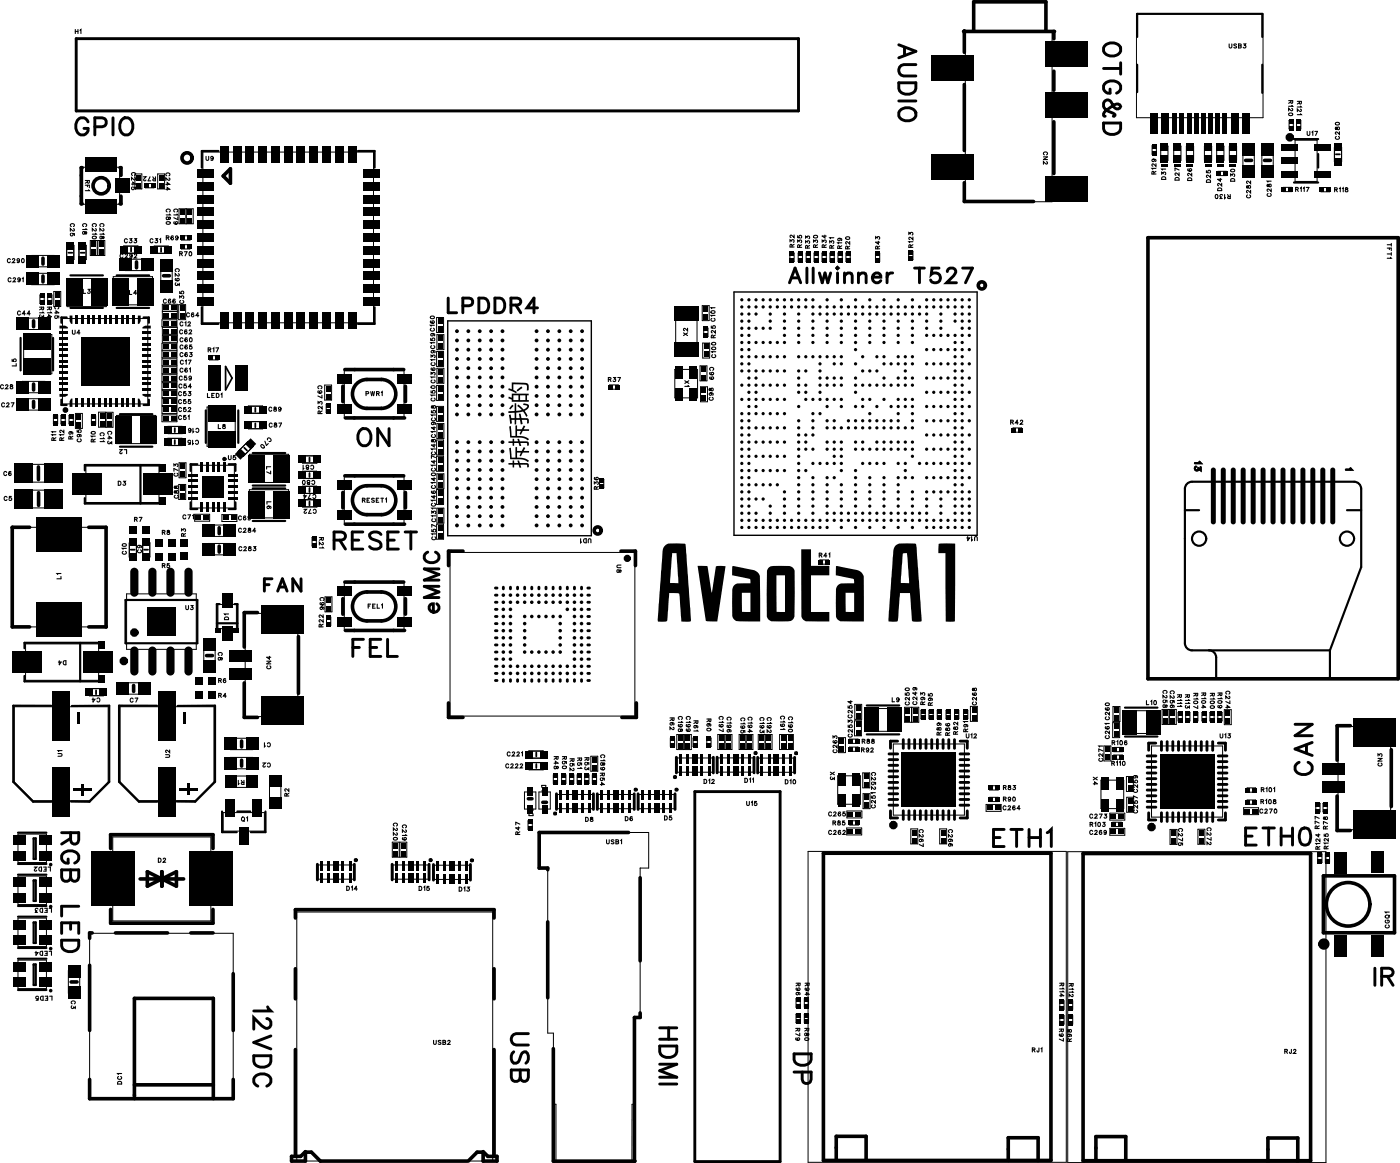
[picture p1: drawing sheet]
<svg xmlns="http://www.w3.org/2000/svg" width="98mm" height="82mm" viewBox="0 0 98 82" stroke-linecap="round" stroke-linejoin="round" font-family="sans-serif">
<defs><g id="words">
<text font-size="9.5" fill="#fff" x="46" y="44.9">Avaota A1</text>
<g font-size="4.2" fill="#fff">
<text x="5.2" y="10">GPIO</text>
<text x="62.7" y="8.6" transform="rotate(90 62.7 8.6)">AUDIO</text>
<text x="25.1" y="31.8">ON</text>
<text x="23.4" y="39.1">RESET</text>
<text x="24.7" y="46.6">FEL</text>
<text x="69.8" y="60">ETH1</text>
<text x="87.5" y="59.9">ETH0</text>
<text x="90.8" y="54.5" transform="rotate(-90 90.8 54.5)">CAN</text>
<text x="3.8" y="67" transform="rotate(90 3.8 67)">RGB LED</text>
<text x="96.6" y="69.7">IR</text>
<text x="17.3" y="76.4" transform="rotate(90 17.3 76.4)">12V</text>
<text x="45.9" y="76.3" transform="rotate(90 45.9 76.3)">HDM</text>
<text x="55.3" y="76.2" transform="rotate(90 55.3 76.2)">DP</text>
</g>
<g font-size="3.7" fill="#fff">
<text x="31.4" y="22.4">LPDDR4</text>
<text x="55.4" y="20.3">Allw</text>
<text x="64.3" y="20.3">inner T527</text>
<text x="29.5" y="38.7" transform="rotate(-90 29.5 38.7)">M</text>
<text x="29.5" y="43.1" transform="rotate(-90 29.5 43.1)">eMC</text>
</g>
<text font-size="3.2" fill="#fff" x="18.5" y="41.9">FAN</text>
<text font-size="2.1" fill="#fff" x="35.4" y="32.9" transform="rotate(-90 35.4 32.9)">拆拆我的</text>
<g font-size="1.6" fill="#fff">
<text x="83.8" y="33.1" transform="rotate(90 83.8 33.1)">13</text>
<text x="94.4" y="33.1" transform="rotate(90 94.4 33.1)">1</text>
</g>
<g font-size="1.1" fill="#fff">
<text x="5.3" y="2.5">H1</text>
<text x="86.4" y="3.5">USB3</text>
<text x="14.5" y="11.4">U9</text>
<text x="73.3" y="11.6" transform="rotate(90 73.3 11.6)">CN2</text>
<text x="90.5" y="8.2" transform="rotate(90 90.5 8.2)">R120</text>
<text x="91.1" y="8.1" transform="rotate(90 91.1 8.1)">R121</text>
<text x="91.9" y="9.7">U17</text>
<text x="93.8" y="9.8" transform="rotate(-90 93.8 9.8)">C280</text>
<text x="4.8" y="16.6" transform="rotate(90 4.8 16.6)">C25</text>
<text x="5.7" y="16.5" transform="rotate(90 5.7 16.5)">C18</text>
<text x="5.9" y="13.4" transform="rotate(90 5.9 13.4)">RF1</text>
<text x="6.4" y="16.8" transform="rotate(90 6.4 16.8)">C210</text>
<text x="6.9" y="16.8" transform="rotate(90 6.9 16.8)">C218</text>
<text x="8.7" y="17.2">C33C31</text>
<text x="9.1" y="13.4" transform="rotate(90 9.1 13.4)">C245</text>
<text x="10" y="12.8" transform="rotate(-180 10 12.8)">R72</text>
<text x="11.5" y="13.4" transform="rotate(90 11.5 13.4)">C244C180</text>
<text x="11.7" y="17">R69</text>
<text x="12.1" y="15.8" transform="rotate(90 12.1 15.8)">C179</text>
<text x="55.5" y="17.4" transform="rotate(-90 55.5 17.4)">R32</text>
<text x="56" y="17.4" transform="rotate(-90 56 17.4)">R35</text>
<text x="56.6" y="17.5" transform="rotate(-90 56.6 17.5)">R33</text>
<text x="57.1" y="17.4" transform="rotate(-90 57.1 17.4)">R30</text>
<text x="57.7" y="17.4" transform="rotate(-90 57.7 17.4)">R34</text>
<text x="58.3" y="17.5" transform="rotate(-90 58.3 17.5)">R31</text>
<text x="58.8" y="17.5" transform="rotate(-90 58.8 17.5)">R19</text>
<text x="59.4" y="17.5" transform="rotate(-90 59.4 17.5)">R20</text>
<text x="61.5" y="17.5" transform="rotate(-90 61.5 17.5)">R43</text>
<text x="63.8" y="17.4" transform="rotate(-90 63.8 17.4)">R123</text>
<text x="80.9" y="12.3" transform="rotate(-90 80.9 12.3)">R129</text>
<text x="81.6" y="12.6" transform="rotate(-90 81.6 12.6)">D31</text>
<text x="82.5" y="12.7" transform="rotate(-90 82.5 12.7)">D27</text>
<text x="83.4" y="12.7" transform="rotate(-90 83.4 12.7)">D26</text>
<text x="84.8" y="12.9" transform="rotate(-90 84.8 12.9)">D25</text>
<text x="85.5" y="13.4" transform="rotate(-90 85.5 13.4)">D24</text>
<text x="86.5" y="12.8" transform="rotate(-90 86.5 12.8)">D30</text>
<text x="87.6" y="13.9" transform="rotate(-90 87.6 13.9)">C282</text>
<text x="89" y="13.8" transform="rotate(-90 89 13.8)">C281</text>
<text x="91.1" y="13.6">R117R118</text>
<text x=".5" y="18.6">C290</text>
<text x=".5" y="19.9">C291</text>
<text x="1.2" y="22.3">C44</text>
<text x="2.6" y="22.4" transform="rotate(90 2.6 22.4)">R13</text>
<text x="3.2" y="22.4" transform="rotate(90 3.2 22.4)">R14</text>
<text x="3.7" y="22.4" transform="rotate(90 3.7 22.4)">C45</text>
<text x="5.1" y="23.6">U4</text>
<text x="5.8" y="20.8">L3</text>
<text x="8.4" y="18.3">C292</text>
<text x="9.1" y="20.8">L4</text>
<text x="11.5" y="21.4">C66</text>
<text x="12.2" y="20.1" transform="rotate(90 12.2 20.1)">C293</text>
<text x="12.5" y="21.4" transform="rotate(-90 12.5 21.4)">C35</text>
<text x="12.6" y="23.6">C62</text>
<text x="12.6" y="18.1">R70</text>
<text x="12.6" y="23">C12</text>
<text x="13.1" y="22.4">C64</text>
<text x="48" y="23.6" transform="rotate(-90 48 23.6)">X2</text>
<text x="49.9" y="23.8" transform="rotate(-90 49.9 23.8)">R25</text>
<text x="97.4" y="18.2" transform="rotate(90 97.4 18.2)">TFT1</text>
<text x="0" y="27.5">C28</text>
<text x=".1" y="28.7">C27</text>
<text x=".8" y="25.8" transform="rotate(-90 .8 25.8)">L5</text>
<text x="12.5" y="29.1">C52</text>
<text x="12.5" y="27.9">C53LED1</text>
<text x="12.5" y="28.5">C55</text>
<text x="12.5" y="29.6">C51</text>
<text x="12.5" y="27.4">C54</text>
<text x="12.6" y="26.8">C59</text>
<text x="12.6" y="24.2">C60</text>
<text x="12.6" y="26.3">C61</text>
<text x="12.6" y="25.2">C63</text>
<text x="12.6" y="24.7">C65R17</text>
<text x="12.7" y="25.7">C17</text>
<text x="18.9" y="29">C89</text>
<text x="22.2" y="28" transform="rotate(90 22.2 28)">C97</text>
<text x="22.3" y="29.1" transform="rotate(-90 22.3 29.1)">R23</text>
<text x="25.7" y="27.9">PW</text>
<text x="27" y="27.9">R1</text>
<text x="42.7" y="26.9">R37</text>
<text x="48" y="27.2" transform="rotate(90 48 27.2)">X1</text>
<text x="49.8" y="26.7" transform="rotate(90 49.8 26.7)">C99</text>
<text x="49.8" y="28.2" transform="rotate(-90 49.8 28.2)">C98</text>
<text x="50" y="25.2" transform="rotate(-90 50 25.2)">C100C101</text>
<text x="71" y="29.9">R42</text>
<text x=".2" y="33.6">C6</text>
<text x=".3" y="35.3">C5</text>
<text x="3.6" y="31" transform="rotate(-90 3.6 31)">R11</text>
<text x="4.1" y="31" transform="rotate(-90 4.1 31)">R12</text>
<text x="4.7" y="30.9" transform="rotate(-90 4.7 30.9)">R9</text>
<text x="5.3" y="31.1" transform="rotate(-90 5.3 31.1)">C95</text>
<text x="6.3" y="31.1" transform="rotate(-90 6.3 31.1)">R10</text>
<text x="6.9" y="31.1" transform="rotate(90 6.9 31.1)">C11</text>
<text x="7.4" y="31.2" transform="rotate(90 7.4 31.2)">C43</text>
<text x="8.3" y="34.2">D3</text>
<text x="8.4" y="32" transform="rotate(-180 8.4 32)">L2</text>
<text x="12.1" y="33.5" transform="rotate(-90 12.1 33.5)">C73</text>
<text x="12.2" y="35.1" transform="rotate(-90 12.2 35.1)">C88</text>
<text x="13.2" y="31.3" transform="rotate(-180 13.2 31.3)">C15</text>
<text x="13.2" y="30.5" transform="rotate(-180 13.2 30.5)">C16</text>
<text x="15.3" y="30.3">L8</text>
<text x="16" y="32.4">U5</text>
<text x="18.2" y="31.6" transform="rotate(135 18.2 31.6)">C70</text>
<text x="18.6" y="33.3" transform="rotate(90 18.6 33.3)">L7</text>
<text x="18.6" y="35.8" transform="rotate(90 18.6 35.8)">L6</text>
<text x="18.9" y="30.1">C87</text>
<text x="21.2" y="34.1" transform="rotate(-180 21.2 34.1)">C80</text>
<text x="21.3" y="33.1" transform="rotate(-180 21.3 33.1)">C81</text>
<text x="21.3" y="35.1" transform="rotate(-180 21.3 35.1)">C74</text>
<text x="25.4" y="35.4">RESET1</text>
<text x="30.3" y="32" transform="rotate(-90 30.3 32)">C148C158C136C159</text>
<text x="41.7" y="34.4" transform="rotate(-90 41.7 34.4)">R36</text>
<text x="3.9" y="40.7" transform="rotate(-90 3.9 40.7)">L1</text>
<text x="8.5" y="39" transform="rotate(-90 8.5 39)">C10</text>
<text x="9.4" y="36.8">R7</text>
<text x="9.6" y="38.9" transform="rotate(-90 9.6 38.9)">C9</text>
<text x="11.4" y="40">R5</text>
<text x="11.4" y="37.7">R8</text>
<text x="12.7" y="37.7" transform="rotate(-90 12.7 37.7)">R3</text>
<text x="12.8" y="36.6">C71</text>
<text x="16.7" y="36.7">C69</text>
<text x="16.7" y="37.5">C284</text>
<text x="16.8" y="38.8">C283</text>
<text x="21.3" y="36.2" transform="rotate(-180 21.3 36.2)">C72</text>
<text x="30.3" y="38" transform="rotate(-90 30.3 38)">C157C146C147C149C150C139C160</text>
<text x="30.3" y="36.7" transform="rotate(-90 30.3 36.7)">C131C140</text>
<text x="40.8" y="38.2" transform="rotate(-180 40.8 38.2)">UD1</text>
<text x="57.6" y="39.3">R41</text>
<text x="68" y="38.1" transform="rotate(-180 68 38.1)">U14</text>
<text x="4.1" y="46.8" transform="rotate(-180 4.1 46.8)">D4</text>
<text x="13" y="43">U3</text>
<text x="15.2" y="46.4" transform="rotate(90 15.2 46.4)">C8</text>
<text x="15.7" y="43.6" transform="rotate(-90 15.7 43.6)">D1</text>
<text x="18.7" y="47" transform="rotate(-90 18.7 47)">CN4</text>
<text x="22.4" y="44.1" transform="rotate(-90 22.4 44.1)">R22</text>
<text x="22.4" y="42.9" transform="rotate(90 22.4 42.9)">C96</text>
<text x="25.9" y="42.9">FEL1</text>
<text x="4" y="53.2" transform="rotate(-90 4 53.2)">U1</text>
<text x="6.4" y="49.4" transform="rotate(-180 6.4 49.4)">C4</text>
<text x="9.1" y="49.5">C7</text>
<text x="11.6" y="53.3" transform="rotate(-90 11.6 53.3)">U2</text>
<text x="15.3" y="49.1">R4</text>
<text x="15.3" y="48.1">R6</text>
<text x="18.4" y="54" transform="rotate(-180 18.4 54)">C2</text>
<text x="18.6" y="52.6" transform="rotate(-180 18.6 52.6)">C1</text>
<text x="35.6" y="53.3">C221</text>
<text x="47" y="51.3" transform="rotate(90 47 51.3)">R62</text>
<text x="47.6" y="51.5" transform="rotate(90 47.6 51.5)">C198</text>
<text x="48.1" y="51.4" transform="rotate(90 48.1 51.4)">C199</text>
<text x="48.7" y="51.4" transform="rotate(90 48.7 51.4)">R61</text>
<text x="49.6" y="51.4" transform="rotate(90 49.6 51.4)">R60</text>
<text x="50.4" y="51.5" transform="rotate(90 50.4 51.5)">C197</text>
<text x="51" y="51.5" transform="rotate(90 51 51.5)">C196</text>
<text x="52" y="51.6" transform="rotate(90 52 51.6)">C195</text>
<text x="52.5" y="51.5" transform="rotate(90 52.5 51.5)">C194</text>
<text x="53.3" y="51.5" transform="rotate(90 53.3 51.5)">C193</text>
<text x="53.8" y="51.5" transform="rotate(90 53.8 51.5)">C192</text>
<text x="54.8" y="51.3" transform="rotate(90 54.8 51.3)">C191</text>
<text x="55.3" y="51.5" transform="rotate(90 55.3 51.5)">C190</text>
<text x="58.5" y="52.9" transform="rotate(-90 58.5 52.9)">C263</text>
<text x="59.6" y="50.5" transform="rotate(-90 59.6 50.5)">C254</text>
<text x="59.6" y="51.8" transform="rotate(-90 59.6 51.8)">C253</text>
<text x="60.6" y="53">R92</text>
<text x="60.6" y="52.4">R88</text>
<text x="62.7" y="49.5">L9</text>
<text x="63.6" y="49.6" transform="rotate(-90 63.6 49.6)">C250</text>
<text x="64.1" y="49.6" transform="rotate(-90 64.1 49.6)">C249</text>
<text x="64.7" y="49.6" transform="rotate(-90 64.7 49.6)">R93</text>
<text x="65.2" y="49.6" transform="rotate(-90 65.2 49.6)">R95</text>
<text x="65.8" y="51.7" transform="rotate(-90 65.8 51.7)">R89</text>
<text x="66.4" y="51.7" transform="rotate(-90 66.4 51.7)">R86</text>
<text x="67" y="51.6" transform="rotate(-90 67 51.6)">R82</text>
<text x="67.7" y="51.5" transform="rotate(-90 67.7 51.5)">R91</text>
<text x="67.9" y="52">U12</text>
<text x="68.3" y="49.6" transform="rotate(-90 68.3 49.6)">C268</text>
<text x="77.2" y="53.5" transform="rotate(-90 77.2 53.5)">C271</text>
<text x="77.6" y="51.9" transform="rotate(-90 77.6 51.9)">C261</text>
<text x="77.6" y="50.6" transform="rotate(-90 77.6 50.6)">C260</text>
<text x="78.2" y="53.9">R110</text>
<text x="78.2" y="52.5">R106</text>
<text x="80.6" y="49.7">L10</text>
<text x="81.7" y="49.8" transform="rotate(90 81.7 49.8)">C258</text>
<text x="82.2" y="49.8" transform="rotate(90 82.2 49.8)">C256</text>
<text x="82.7" y="49.7" transform="rotate(90 82.7 49.7)">R111</text>
<text x="83.2" y="49.8" transform="rotate(90 83.2 49.8)">R113</text>
<text x="83.8" y="49.8" transform="rotate(90 83.8 49.8)">R107</text>
<text x="84.4" y="49.8" transform="rotate(90 84.4 49.8)">R104</text>
<text x="85" y="49.8" transform="rotate(90 85 49.8)">R100</text>
<text x="85.5" y="49.8" transform="rotate(90 85.5 49.8)">R109</text>
<text x="85.8" y="52">U13</text>
<text x="86.1" y="49.8" transform="rotate(90 86.1 49.8)">C274</text>
<text x="96.8" y="53.9" transform="rotate(-90 96.8 53.9)">CN3</text>
<text x="16.7" y="55.2" transform="rotate(-180 16.7 55.2)">R1</text>
<text x="16.9" y="57.8">Q1</text>
<text x="19.9" y="56" transform="rotate(-90 19.9 56)">R2</text>
<text x="27.5" y="59.1" transform="rotate(90 27.5 59.1)">C220</text>
<text x="28.2" y="59.1" transform="rotate(90 28.2 59.1)">C219</text>
<text x="35.5" y="54.1">C222</text>
<text x="36.2" y="58.7" transform="rotate(-90 36.2 58.7)">R47</text>
<text x="37.1" y="57.4" transform="rotate(-90 37.1 57.4)">D9</text>
<text x="38" y="55.8" transform="rotate(90 38 55.8)">D7</text>
<text x="38.8" y="54.1" transform="rotate(90 38.8 54.1)">R48</text>
<text x="39.4" y="54.1" transform="rotate(90 39.4 54.1)">R50</text>
<text x="40" y="54.2" transform="rotate(90 40 54.2)">R52</text>
<text x="40.5" y="54" transform="rotate(90 40.5 54)">R51</text>
<text x="41" y="54.1" transform="rotate(90 41 54.1)">R53</text>
<text x="41.1" y="57.9">D8</text>
<text x="42.1" y="55.2" transform="rotate(90 42.1 55.2)">R54</text>
<text x="42.1" y="54.1" transform="rotate(90 42.1 54.1)">C189</text>
<text x="42.6" y="59.4">USB1</text>
<text x="43.9" y="57.8">D6</text>
<text x="46.7" y="57.8">D5</text>
<text x="49.5" y="55.2">D12 D11</text>
<text x="52.5" y="56.7">U15</text>
<text x="55.2" y="55.2">D10</text>
<text x="58.2" y="58.8">C262</text>
<text x="58.2" y="57.5">C265</text>
<text x="58.3" y="54.8" transform="rotate(90 58.3 54.8)">X3</text>
<text x="58.5" y="58.1">R85</text>
<text x="61.2" y="55.5" transform="rotate(90 61.2 55.5)">C 52</text>
<text x="61.2" y="56.8" transform="rotate(-90 61.2 56.8)">C251</text>
<text x="64.5" y="59.5" transform="rotate(90 64.5 59.5)">C267</text>
<text x="66.6" y="59.5" transform="rotate(90 66.6 59.5)">C266</text>
<text x="70.5" y="57">C264</text>
<text x="70.5" y="56.4">R90</text>
<text x="70.5" y="55.6">R83</text>
<text x="76.6" y="58.8">C269</text>
<text x="76.6" y="57.6">C273</text>
<text x="76.6" y="58.2">R103</text>
<text x="76.8" y="55.2" transform="rotate(90 76.8 55.2)">X4</text>
<text x="79.6" y="57.2" transform="rotate(-90 79.6 57.2)">C257</text>
<text x="79.6" y="55.7" transform="rotate(-90 79.6 55.7)">C259</text>
<text x="82.8" y="59.5" transform="rotate(90 82.8 59.5)">C275</text>
<text x="84.8" y="59.4" transform="rotate(90 84.8 59.4)">C272</text>
<text x="88.6" y="57.3">C270</text>
<text x="88.6" y="56.6">R108</text>
<text x="88.7" y="55.8">R101</text>
<text x="92.4" y="58.3" transform="rotate(-90 92.4 58.3)">R77</text>
<text x="92.5" y="59.7" transform="rotate(-90 92.5 59.7)">R124</text>
<text x="93" y="58.3" transform="rotate(-90 93 58.3)">R78</text>
<text x="93" y="59.7" transform="rotate(-90 93 59.7)">R125</text>
<text x="2.4" y="61.3" transform="rotate(-180 2.4 61.3)">LED2</text>
<text x="2.4" y="64.2" transform="rotate(-180 2.4 64.2)">LED3</text>
<text x="11.1" y="60.7">D2</text>
<text x="24.3" y="62.7">D14</text>
<text x="29.4" y="62.7">D15 D13</text>
<text x="97.3" y="65.3" transform="rotate(-90 97.3 65.3)">CGQ1</text>
<text x="2.4" y="67.2" transform="rotate(-180 2.4 67.2)">LED4</text>
<text x="4.9" y="70.9" transform="rotate(90 4.9 70.9)">C3</text>
<text x="55.9" y="70" transform="rotate(90 55.9 70)">R96</text>
<text x="56.5" y="70" transform="rotate(90 56.5 70)">R94</text>
<text x="74.4" y="70.1" transform="rotate(90 74.4 70.1)">R114 R97</text>
<text x="75.1" y="70.1" transform="rotate(90 75.1 70.1)">R112</text>
<text x="8.2" y="76.2" transform="rotate(-90 8.2 76.2)">DC1</text>
<text x="30.5" y="73.5">USB2</text>
<text x="55.8" y="73.1" transform="rotate(90 55.8 73.1)">R79</text>
<text x="56.5" y="73.2" transform="rotate(90 56.5 73.2)">R80</text>
<text x="72.6" y="74.1">RJ1</text>
<text x="75" y="73.2" transform="rotate(-90 75 73.2)">R98</text>
<text x="90.3" y="74.2">RJ2</text>
</g>
</g></defs>
<g fill="none" stroke="#000" stroke-width=".07">
<path d="M2.2 18h1.6v.8h-1.6zM2.2 19.2h1.6v.8h-1.6zM4.7 17.3l.5-.1v1.1h-.5zM4.7 17.2v1M4.7 19.6h2.8v2h-2.8zM5.4 2.8h50.8v5h-50.8zM5.5 17.3l.6-.1-.1 1.1h-.5zM5.8 11.8h2.6v2.6h-2.6zM6.3 16.9h.5v1.1h-.5zM6.9 16.9h.5v1.1h-.5zM8 19.4h2.7v2h-2.7zM8.7 17.3h1v.5h-1v-.5h1v.5"/>
<path d="M8.8 18.2h1.6v.8h-1.6zM9.5 12.2h.5v1.1h-.5zM10.2 12.9h.6v.3h-.6zM10.9 17.3v.5h1v-.5h-1.1v.5h1M11.1 12.2h.5v1.1h-.5zM11.3 18.6h.8v1.6h-.8zM12.6 14.7h1v1h-1zM12.8 17.2h.6v.3h-.6zM12.8 16.6h.6v.3h-.6zM13.1 14.7v1M14.3 10.7h12v12h-12zM55.6 17.8h.3v.6h-.3z"/>
<path d="M56.1 17.8h.3v.6h-.3zM56.7 17.8h.3v.6h-.3zM57.3 17.8h.3v.6h-.3zM57.8 17.8h.3v.6h-.3zM58.4 17.8h.3v.6h-.3zM58.9 17.8h.3v.6h-.3zM59.5 17.8h.3v.6h-.3zM61.6 17.8h.3v.6h-.3zM63.9 17.7h.3v.6h-.3zM68.5 .1h5v2.1h.5v12h-6.1v-11.9h.6zM79.9 1h8.9v7.3h-8.9zM81 10.2h.3v.6h-.3z"/>
<path d="M81.6 10.3h.5v1h-.5zM82.5 10.3h.6v1h-.6zM83.4 10.3h.5v1h-.5zM84.7 10.3h.5v1h-.5zM85.6 10.3h.5v1h-.5zM85.7 12h.6v.3h-.6zM86.5 10.3h.5v1h-.5zM87.4 10.5h.8v1.6h-.8zM88.7 10.5h.8v1.6h-.8zM90.2 13.2h.6v.3h-.6zM90.7 8.5h.3v.6h-.3zM91.1 9.9h1.5v2.9h-1.5z"/>
<path d="M91.2 8.5h.3v.6h-.3zM92.9 13.2h.6v.3h-.6zM94.3 10.4h-.5v1h.5l.1-1h-.5v1h.5M.9 37.1h6.6v7h-6.6zM1.6 28h1.6v.8h-1.6zM1.6 22.4h1.6v.8h-1.6zM1.6 26.8h1.6v.8h-1.6zM1.7 23.5h1.9v2.8h-1.9zM1.7 32.6h2v1.3h-2zM1.7 34.4h2v1.3h-2zM2.8 20.7h.3v.6h-.3zM3.4 20.7h.3v.6h-.3z"/>
<path d="M3.8 29.2h.3v.6h-.3zM3.8 20.5h.5v1h-.5zM4.3 29.2h.3v.6h-.3zM4.4 22.4h6v6h-6zM4.9 29.2h.3v.6h-.3zM5.3 29.1h.5v1h-.5zM6 32.8h5.2v2.5h-5.2zM6.4 29.2h.3v.6h-.3zM6.9 29h.5v1h-.5zM7.5 29h.4v1h-.4zM8.2 29.2h2.8v2h-2.8zM9.1 38.2h.5"/>
<path d="M9.1 38.1h.5v1l-.5 .1zM10.5 38.2h-.5v1l.5-.1v-1h-.5v1M11.4 25.2h1v.5h-1zM11.4 24.1h1v.5h-1zM11.4 28.6h1v.5h-1zM11.4 22.5h1v.5h-1zM11.4 24.7h1v.4h-1zM11.4 25.8h1v.5h-1zM11.4 26.3h1v.5h-1zM11.4 26.9h1v.5h-1zM11.4 27.5h1v.4h-1zM11.4 28h1v.5h-1z"/>
<path d="M11.4 29.2h1v.4h-1zM11.4 21.4h1.1v1h-1.1zM11.4 23h1.1v.5h-1.1zM11.4 23.6h1.1v.5h-1.1zM11.4 21.9h1.1M11.8 30.8v.5h1v-.5h-1v.5h1M11.8 30v.5h1v-.5h-1v.5h1M12.6 21.4h.5v1.1h-.5zM12.6 34h.5v1.1h-.5zM12.6 32.5h.5v1.1h-.5zM13.5 32.7h3v3h-3zM13.7 36.1h1v.5h-1z"/>
<path d="M14.6 28.6h1.9v2.8h-1.9zM14.6 36.9h1.6v.8h-1.6zM14.6 38.2h1.6v.8h-1.6zM14.7 25h.6v.3h-.6zM15.6 36.2h1.1v.5h-1.1zM17.4 31l.4 .4-.7 .7M17.4 31l-.7 .7 .4 .4M17.5 29.6h1v.5h-1zM17.5 31l-.7 .7 .3 .4M17.5 34.4h2.8v2h-2.8zM17.5 31.9h2.8v2h-2.8zM18.5 29v-.5h-1v.5l1 .1v-.5h-1v.5"/>
<path d="M21.3 33.1h1v.5h-1zM21.3 34.2h1v.5h-1zM21.3 33.1v.5M21.3 34.2v.5M21.9 37.8h.3v.6h-.3zM22.3 32v.5h-1v-.5h1v.5h-1v-.5M22.3 33.1v.5M22.3 34.2v.5M22.3 35.1v.5h-1v-.5h1v.5h-1v-.5M22.8 27.1h.5v1h-.5zM22.9 28.4h.3v.6h-.3zM24.2 33.5h4.2v3.4h-4.2z"/>
<path d="M24.2 26h4.2v3.4h-4.2zM30.7 22.3h.5v1.1h-.5zM30.7 24.7h.5v1.1h-.5zM30.7 27.1h.5v1h-.5zM30.7 28.6h.5v1h-.5zM30.7 30.9h.5v1.1h-.5zM30.7 32.1h.5v1h-.5zM30.7 34.4h.5v1.1h-.5zM30.7 36.8h.5v1.1h-.5zM30.7 25.9h.5v1h-.5zM30.7 23.5h.5v1.1h-.5zM30.7 29.8h.5v1h-.5z"/>
<path d="M30.7 33.3h.5v1.1h-.5zM30.7 35.7h.5v1.1h-.5zM31.7 38.8h13v11.5h-13zM42.2 33.7h.3v.6h-.3zM42.9 27.1h.6v.3h-.6zM47.5 26h1.6v2h-1.6zM47.5 21.7h1.5v3.2h-1.5zM49.2 25.7h.5v1.1h-.5zM49.3 27.2h.5v1h-.5zM49.4 21.5h.5v1h-.5zM49.4 24.1h.5v1.1h-.5zM49.5 23.1h.3v.6h-.3z"/>
<path d="M57.7 39.3h.6v.4h-.6zM71.3 30.1h.6v.3h-.6zM1 49.7h6.6v5.3l-1.3 1.3h-4l-1.3-1.3zM1.3 58.6h2v2h-2zM1.8 45.3h5.1v2.5h-5.1zM6.3 48.4h1v.5h-1zM7.3 48.4v.5M7.9 58.8h6.9v5.9h-6.9zM8.4 49.7h6.6v5.2l-1.3 1.4h-3.9l-1.4-1.4zM8.6 48h1.6v.8h-1.6zM8.9 41.7h4.9v3.9h-4.9zM14.3 45.3h.8v1.6h-.8z"/>
<path d="M15.3 42.5h1.3v1.7h-1.3zM15.7 57.1h2.9v1.3h-2.9zM16.2 54.5h1.6v.8h-1.6zM16.2 51.9h1.6v.8h-1.6zM16.2 53.2h1.6v.8h-1.6zM17.2 43.1h3.7v7.3h-3.7zM19 54.9h.8v1.6h-.8zM22.9 41.9h.4v1.1h-.4zM23 43.4h.3v.6h-.3zM24.2 40.9h4.2v3.4h-4.2zM27.6 59.2h.5v1h-.5zM28.1 59.2h.5v1h-.5z"/>
<path d="M36.9 55.7h.8v1.2h-.8zM37.1 57.7h.3v.6h-.3zM37.2 52.8h1v.5h-1v-.5h1v.5M37.2 53.6h1v.5h-1v-.5h1v.5M37.9 55.7h.8v1.2h-.8zM38.9 54.5h.3v.6h-.3zM39.2 55.8h2.5v1h-2.5zM39.5 54.5h.3v.6h-.3zM40.1 54.5h.3v.6h-.3zM40.6 54.5h.3v.6h-.3zM41.1 54.5h.3v.6h-.3zM41.6 53.1h.4v1.1h-.4z"/>
<path d="M41.7 54.5h.3v.6h-.3zM42.1 55.8h2.5v1h-2.5zM44.9 55.8h2.5v1h-2.5zM47.1 51.9h.3v.6h-.3zM47.6 51.6h.5v1.1h-.5zM47.6 53.3h2.5v1h-2.5zM48.1 51.6h.5v1.1h-.5zM48.7 51.9h.3v.6h-.3zM49.7 51.9h.3v.6h-.3zM50.5 53.3h2.5v1h-2.5zM50.5 51.6h1v1.1h-1zM51 51.6v1.1"/>
<path d="M52 51.6h1v1.1h-1zM52.5 51.6v1.1M53.3 51.6h1v1.1h-1zM53.3 53.3h2.5v1h-2.5zM53.8 51.6v1.1M54.8 51.6h1v1.1h-1zM55.3 51.6v1.1M56.8 59.8h18.2v21.9h-18.2zM58.9 54.5h1.6v2h-1.6zM59 51.8h.5v1.1h-.5zM59.6 58.2h1v.5h-1zM59.6 57h1v.5h-1z"/>
<path d="M59.7 52.5h.6v.3h-.6zM59.7 51.9h.6v.3h-.6zM59.8 57.7h.6v.3h-.6zM60.1 50.7h.5v1h-.5zM60.1 49.5h.5v1.1h-.5zM60.7 54.3h.5v1.1h-.5zM60.7 55.8h.5v1h-.5zM61.1 49.8h2v1.6h-2zM62.8 52.3h5v5h-5zM63.6 49.7h1v1.1h-1zM64.1 58.3h.4v1h-.4zM64.1 49.7v1.1"/>
<path d="M64.8 49.9h.3v.6h-.3zM65.3 49.9h.3v.6h-.3zM65.9 49.9h.3v.6h-.3zM66.1 58.3h.5v1h-.5zM66.5 49.9h.3v.6h-.3zM67.1 49.9h.3v.6h-.3zM67.8 49.9h.3v.6h-.3zM68.2 49.6h.5v1.1h-.5zM69.4 56.5h1v.5h-1zM69.6 56h.6v.3h-.6zM69.6 55.2h.6v.3h-.6zM75.1 59.9h18.2v21.8h-18.2z"/>
<path d="M77.4 54.8h1.6v2h-1.6zM77.6 52.4h.5v1.1h-.5zM78.1 57.1h1v.5h-1zM78.1 58.2h1v.5h-1zM78.3 50.8h.4v1h-.4zM78.3 57.8h.6v.3h-.6zM78.3 49.7h.5v1h-.5zM78.3 52.5h.6v.3h-.6zM78.3 53.1h.6v.3h-.6zM79.2 54.6h.5v1h-.5zM79.2 56h.5v1.1h-.5zM79.3 49.9h2v1.6h-2z"/>
<path d="M81 52.4h5v5h-5zM81.7 49.9h1v1h-1zM82.2 49.9v1M82.3 58.3h.5v1h-.5zM82.9 50.1h.3v.6h-.3zM83.4 50.1h.3v.6h-.3zM83.9 50.1h.3v.6h-.3zM84.3 58.3h.4v1h-.4zM84.5 50.1h.3v.6h-.3zM85.1 50.1h.3v.6h-.3zM85.7 50.1h.3v.6h-.3zM86.1 49.9h.5v1h-.5z"/>
<path d="M87.5 56.8h1v.5h-1zM87.7 55.4h.6v.3h-.6zM87.7 56.2h.6v.3h-.6zM92.5 56.5h.3v.6h-.3zM93 56.5h.3v.6h-.3zM94.1 51.1h3.7v7.2h-3.7zM1.3 61.6h2v2h-2zM1.3 64.5h2v2h-2zM1.3 67.5h2v2h-2zM4.8 68.2h.8v1.6h-.8zM6.3 65.6h10.1v11.6h-10.1zM20.9 64.1h13.8v17.5h-13.8z"/>
<path d="M22.4 60.8h2.5v1h-2.5zM27.6 60.8h2.5v1h-2.5zM30.5 60.8h2.5v1h-2.5zM37.9 61h.6v11.6h.4v5h.2v4h5.4v-4h.1v-6.1h.4v-10.5M37.9 61h.1M45 61h.6v-2.5h-7.7v2.5M45 61h.1M56 70.2h.3v.6h-.3zM56 71.3h.3v.6h-.3zM56.6 70.2h.3v.6h-.3zM56.6 71.3h.3v.6h-.3zM74.5 70.3h.3v.6h-.3z"/>
<path d="M74.5 71.4h.3v.6h-.3zM75.1 70.3h.3v.6h-.3zM75.1 71.4h.3v.6h-.3zM92.7 60h.3v.6h-.3zM93.1 61.6h5v4h-5zM93.2 60h.3v.6h-.3z"/>
</g>
<g fill="#000">
<path d="M1.8 17.9h.9v.9h-.9zM1.8 19.2h.9v.8h-.9zM3.3 17.9h.9v.9h-.9zM3.3 19.2h.9v.8h-.9zM4.6 19.5h1.2v2h-1.2zM4.7 17h.5v.5h-.5zM4.7 18h.5v.6h-.5zM6 11.1h2.2v1h-2.2zM6 14h2.2v1.1h-2.2zM5.5 17h.6v.5h-.6zM5.5 18h.6v.6h-.6zM6.4 19.5h1.2v2h-1.2z"/>
<path d="M6.4 17.5h.4v.4h-.4zM6.4 17h.4v.3h-.4zM7 17.5h.3v.4h-.3zM7 17h.3v.3h-.3zM8.1 12.6h1.1v1h-1.1zM8.4 18.2h.9v.8h-.9zM8.4 17.3h.6v.5h-.6zM9.4 17.3h.6v.5h-.6zM9.6 12.9h.3v.3h-.3zM9.6 12.3h.3v.4h-.3zM9.9 18.2h.9v.8h-.9zM10.1 12.9h.3v.3h-.3z"/>
<path d="M10.6 12.9h.3v.3h-.3zM10.5 17.3h.6v.5h-.6zM11.2 12.9h.3v.3h-.3zM11.2 12.3h.3v.4h-.3zM11.6 17.3h.5v.5h-.5zM11.3 19.7h.8v.9h-.8zM11.3 18.2h.8v.9h-.8zM12.7 17.2h.3v.3h-.3zM12.7 16.6h.3v.3h-.3zM12.7 15.3h.3v.4h-.3zM12.7 14.7h.3v.4h-.3zM13.1 17.2h.3v.3h-.3z"/>
<path d="M13.2 16.6h.3v.3h-.3zM13.2 15.3h.3v.4h-.3zM13.2 14.7h.3v.4h-.3zM13.8 11.9h1.2v.6h-1.2zM13.8 12.8h1.2v.6h-1.2zM13.8 13.7h1.2v.6h-1.2zM13.8 14.6h1.2v.6h-1.2zM13.8 15.5h1.2v.6h-1.2zM13.8 16.4h1.2v.6h-1.2zM13.8 17.3h1.2v.6h-1.2zM13.8 18.2h1.2v.6h-1.2zM13.8 19.1h1.2v.6h-1.2z"/>
<path d="M13.8 20h1.2v.6h-1.2zM15.5 10.3h.6v1.1h-.6zM16.4 10.3h.6v1.1h-.6zM17.3 10.3h.6v1.1h-.6zM18.2 10.3h.6v1.1h-.6zM19.1 10.3h.6v1.1h-.6zM20 10.3h.6v1.1h-.6zM20.9 10.3h.6v1.1h-.6zM21.8 10.3h.6v1.1h-.6zM22.7 10.3h.6v1.1h-.6zM23.6 10.3h.6v1.1h-.6zM24.5 10.3h.6v1.1h-.6z"/>
<path d="M25.5 20h1.2v.6h-1.2zM25.5 19.1h1.2v.6h-1.2zM25.5 18.2h1.2v.6h-1.2zM25.5 17.3h1.2v.6h-1.2zM25.5 16.4h1.2v.6h-1.2zM25.5 15.5h1.2v.6h-1.2zM25.5 14.6h1.2v.6h-1.2zM25.5 13.7h1.2v.6h-1.2zM25.5 12.8h1.2v.6h-1.2zM25.5 11.9h1.2v.6h-1.2zM55.5 17.7h.4v.3h-.4zM55.5 18.2h.4v.3h-.4z"/>
<path d="M56.1 18.2h.3v.3h-.3zM56.1 17.7h.3v.3h-.3zM56.7 18.2h.3v.3h-.3zM56.7 17.7h.3v.3h-.3zM57.2 17.7h.4v.3h-.4zM57.2 18.2h.4v.3h-.4zM57.8 18.2h.3v.3h-.3zM57.8 17.7h.3v.3h-.3zM58.4 17.7h.3v.3h-.3zM58.4 18.2h.3v.3h-.3zM58.9 17.7h.3v.3h-.3zM58.9 18.2h.3v.3h-.3z"/>
<path d="M59.5 17.7h.3v.3h-.3zM59.5 18.2h.3v.3h-.3zM61.6 17.7h.3v.3h-.3zM61.6 18.2h.3v.3h-.3zM63.9 18h.3v.4h-.3zM63.9 17.6h.3v.3h-.3zM65.5 3.9h3v1.8h-3zM65.5 10.8h3v1.8h-3zM73.5 2.9h3v1.8h-3zM73.5 6.5h3v1.8h-3zM73.5 12.4h3v1.8h-3zM81 10.1h.3v.4h-.3z"/>
<path d="M81 10.6h.3v.3h-.3zM80.9 7.9h.5v1.5h-.5zM81.6 10.1h.6v.5h-.6zM81.6 10.9h.6v.5h-.6zM81.7 11.6h.4v.1h-.4zM81.7 7.9h.5v1.5h-.5zM82.5 10.1h.6v.5h-.6zM82.5 10.9h.6v.5h-.6zM82.5 7.9h.3v1.5h-.3zM82.6 11.6h.4v.1h-.4zM83 7.9h.3v1.5h-.3zM83.4 10.1h.6v.5h-.6z"/>
<path d="M83.4 10.9h.6v.5h-.6zM83.5 7.9h.3v1.5h-.3zM83.5 11.6h.4v.1h-.4zM84 7.9h.3v1.5h-.3zM84.7 10.1h.5v.5h-.5zM84.7 10.9h.5v.5h-.5zM84.5 7.9h.3v1.5h-.3zM84.7 11.6h.5v.1h-.5zM85 7.9h.3v1.5h-.3zM85.6 10.1h.5v.5h-.5zM85.6 10.9h.5v.5h-.5zM85.5 7.9h.3v1.5h-.3z"/>
<path d="M85.6 12h.3v.4h-.3zM85.6 11.6h.5v.1h-.5zM86 7.9h.3v1.5h-.3zM86 12h.3v.4h-.3zM86.4 10.1h.6v.5h-.6zM86.4 10.9h.6v.5h-.6zM86.5 11.6h.4v.1h-.4zM86.6 7.9h.5v1.5h-.5zM87.4 10.1h.8v.8h-.8zM87.4 11.6h.8v.8h-.8zM87.3 7.9h.6v1.5h-.6zM88.7 10.1h.9v.8h-.9z"/>
<path d="M88.7 11.6h.9v.8h-.9zM90.2 13.2h.3v.3h-.3zM90.6 13.2h.3v.3h-.3zM90.6 8.8h.4v.3h-.4zM90.6 8.4h.4v.3h-.4zM91.2 8.4h.3v.3h-.3zM91.2 8.9h.3v.3h-.3zM90.1 10.1h1.2v.5h-1.2zM90.1 11.1h1.2v.4h-1.2zM90.1 12h1.2v.5h-1.2zM92.8 13.2h.3v.3h-.3zM93.3 13.2h.3v.3h-.3z"/>
<path d="M92.4 12h1.2v.5h-1.2zM92.4 10.1h1.2v.5h-1.2zM93.8 11.1h.6v.5h-.6zM93.8 10.1h.6v.5h-.6zM1 32.6h1.3v1.3h-1.3zM1 34.4h1.3v1.3h-1.3zM1.2 28h.8v.8h-.8zM1.2 26.8h.8v.8h-.8zM1.2 22.3h.8v.9h-.8zM1.6 23.4h2v1.2h-2zM1.6 25.2h2v1.2h-2zM2.6 36.4h3.2v2.4h-3.2z"/>
<path d="M2.7 28h.8v.8h-.8zM2.7 26.8h.8v.8h-.8zM2.7 22.3h.8v.9h-.8zM3.1 32.6h1.3v1.3h-1.3zM3.1 34.4h1.3v1.3h-1.3zM2.8 21.1h.3v.3h-.3zM2.8 20.6h.3v.3h-.3zM3.3 21.1h.4v.3h-.4zM3.3 20.6h.4v.3h-.4zM3.7 29.1h.4v.3h-.4zM3.7 29.6h.4v.3h-.4zM4.2 27.3h.6v.2h-.6z"/>
<path d="M4.2 26.9h.6v.2h-.6zM4.2 26.5h.6v.2h-.6zM4.2 26.1h.6v.2h-.6zM4.2 25.7h.6v.2h-.6zM4.2 25.3h.6v.2h-.6zM4.2 24.9h.6v.2h-.6zM4.2 24.5h.6v.2h-.6zM4.2 24.1h.6v.2h-.6zM4.2 23.7h.6v.2h-.6zM4.2 23.3h.6v.2h-.6zM3.9 21.1h.3v.4h-.3zM3.9 20.6h.3v.3h-.3z"/>
<path d="M4.3 29.1h.3v.3h-.3zM4.3 29.6h.3v.3h-.3zM4.2 22.9h.4l.2 .1v.1h-.6zM4.2 27.7h.6v.1l-.2 .1h-.4zM4.8 29.1h.4v.3h-.4zM4.8 29.6h.4v.3h-.4zM4.9 22.2h.2v.6h-.1l-.1-.2zM5 28h.1v.6h-.2v-.4zM5.3 22.2h.2v.6h-.2zM5.3 28h.2v.6h-.2zM5.4 29.1h.3v.4h-.3zM5.4 29.7h.3v.3h-.3z"/>
<path d="M5.7 22.2h.2v.6h-.2zM5.7 28h.2v.6h-.2zM5.7 23.7h3.4v3.4h-3.4zM6.1 22.2h.2v.6h-.2zM6.1 28h.2v.6h-.2zM6.4 29.1h.3v.3h-.3zM6.4 29.6h.3v.3h-.3zM6.5 22.2h.2v.6h-.2zM6.5 28h.2v.6h-.2zM6.9 22.2h.2v.6h-.2zM6.9 28h.2v.6h-.2zM5.1 33.3h2v1.5h-2z"/>
<path d="M7.3 22.2h.2v.6h-.2zM7.3 28h.2v.6h-.2zM7 29.6h.4v.4h-.4zM7 29h.4v.4h-.4zM7.7 22.2h.2v.6h-.2zM7.7 28h.2v.6h-.2zM7.6 29.6h.3v.4h-.3zM7.6 29h.3v.4h-.3zM8.1 22.2h.2v.6h-.2zM8.1 28h.2v.6h-.2zM8.5 22.2h.2v.6h-.2zM8.5 28h.2v.6h-.2z"/>
<path d="M8.9 22.2h.2v.6h-.2zM8.9 28h.2v.6h-.2zM7.9 19.5h1.1v2h-1.1zM9.1 38.9h.5v.5h-.5zM9.1 37.8h.5v.6h-.5zM8.1 29.3h1.2v1.9h-1.2zM9.3 22.2h.2v.6h-.2zM9.3 28h.2v.6h-.2zM9.1 37h.5v.5h-.5zM9.7 28h.1l.1 .2v.4h-.2zM9.7 22.2h.2v.4l-.1 .2h-.1zM10 38.9h.6v.5h-.6z"/>
<path d="M10 37.8h.6v.6h-.6zM10 23.3h.6v.2h-.6zM10 23.7h.6v.2h-.6zM10 24.1h.6v.2h-.6zM10 24.5h.6v.2h-.6zM10 24.9h.6v.2h-.6zM10 25.3h.6v.2h-.6zM10 25.7h.6v.2h-.6zM10 26.1h.6v.2h-.6zM10 26.5h.6v.2h-.6zM10 26.9h.6v.2h-.6zM10 27.3h.6v.2h-.6z"/>
<path d="M10 27.7h.6v.2h-.4l-.2-.1zM10 23l.2-.1h.4v.2h-.6zM10 37h.5v.5h-.5zM9.7 19.5h1.1v2h-1.1zM10.9 38.9h.5v.5h-.5zM9.9 29.3h1.1v1.9h-1.1zM11.2 35h.4v.5h-.4zM11.2 32.6h.4v.5h-.4zM10.9 37.9h.5v.5h-.5zM11.5 22.5h.3v.4h-.3zM11.5 25.3h.3v.3h-.3zM11.5 28.6h.3v.4h-.3z"/>
<path d="M11.5 27.5h.3v.3h-.3zM11.5 27h.3v.3h-.3zM11.5 28.1h.3v.3h-.3zM11.5 26.4h.3v.3h-.3zM11.5 25.8h.3v.4h-.3zM11.5 24.7h.3v.4h-.3zM11.5 24.2h.3v.3h-.3zM11.5 29.2h.3v.3h-.3zM11.5 23.7h.3v.3h-.3zM11.5 23.1h.3v.3h-.3zM11.5 22h.3v.3h-.3zM11.5 21.5h.3v.3h-.3z"/>
<path d="M11.9 38.9h.5v.5h-.5zM12 22.5h.4v.4h-.4zM12 25.3h.4v.3h-.4zM12 28.6h.4v.4h-.4zM12 27.5h.4v.3h-.4zM12 27h.4v.3h-.4zM12 28.1h.4v.3h-.4zM12 26.4h.4v.3h-.4zM12 25.8h.4v.4h-.4zM12 24.7h.4v.4h-.4zM12 24.2h.4v.3h-.4zM12 29.2h.4v.3h-.4z"/>
<path d="M11.5 29.9h.6v.6h-.6zM11.5 30.8h.6v.5h-.6zM10.1 33.3h2v1.5h-2zM11.9 37.9h.5v.5h-.5zM12 23.7h.4v.3h-.4zM12 23.1h.4v.3h-.4zM12 22h.4v.3h-.4zM12 21.5h.4v.3h-.4zM12.6 21.5h.4v.3h-.4zM12.6 22h.4v.4h-.4zM12.7 32.6h.3v.3h-.3zM12.7 33.1h.3v.4h-.3z"/>
<path d="M12.7 37.9h.5v.5h-.5zM12.7 38.8h.5v.5h-.5zM12.7 34.7h.3v.4h-.3zM12.7 34.1h.3v.4h-.3zM12.5 29.9h.6v.6h-.6zM12.5 30.8h.6v.5h-.6zM13.8 20.9h1.2v.6h-1.2zM13.2 34.9h.7v.2h-.7zM13.2 34.5h.7v.2h-.7zM13.2 34.1h.7v.2h-.7zM13.2 33.7h.7v.2h-.7zM13.2 33.3h.7v.2h-.7z"/>
<path d="M13.7 36.2h.4v.4h-.4zM14.2 38.2h.9v.8h-.9zM14.2 36.9h.9v.8h-.9zM14.1 35.3h.2v.6h-.2zM14.1 32.5h.2v.6h-.2zM14.6 25.7h1v1.8h-1zM14.3 36.2h.4v.4h-.4zM14.5 35.3h.2v.6h-.2zM14.5 32.5h.2v.6h-.2zM14.6 25h.3v.3h-.3zM14.9 35.3h.2v.6h-.2zM14.9 32.5h.2v.6h-.2z"/>
<path d="M15.1 25h.3v.3h-.3zM15.5 21.9h.6v1.2h-.6zM15.3 35.3h.2v.6h-.2zM15.3 32.5h.2v.6h-.2zM15.7 36.2h.3v.4h-.3zM14.2 33.5h1.5v1.5h-1.5zM15.7 38.2h.9v.8h-.9zM15.7 36.9h.9v.8h-.9zM15.7 35.3h.2v.6h-.2zM15.7 32.5h.2v.6h-.2zM16.2 36.2h.4v.4h-.4zM16.4 21.9h.6v1.2h-.6z"/>
<path d="M16.5 25.7h.9v1.8h-.9zM14.6 30.3h2v1.2h-2zM14.6 28.5h2v1.2h-2zM16.1 33.3h.6v.2h-.6zM16.1 33.7h.6v.2h-.6zM16.1 34.1h.6v.2h-.6zM16.1 34.5h.6v.2h-.6zM16.1 34.9h.6v.2h-.6zM17.3 21.9h.6v1.2h-.6zM16.5 31.9l.4-.4 .4 .4-.4 .4zM17.2 28.5h.5v.6h-.5zM17.2 29.6h.5v.6h-.5z"/>
<path d="M17.2 31.2l.4-.4 .4 .4-.4 .4zM18.2 21.9h.6v1.2h-.6zM17.4 34.5h1.2v1.9h-1.2zM17.4 32h1.2v2h-1.2zM18.2 28.5h.5v.6h-.5zM18.2 29.6h.5v.6h-.5zM19.1 21.9h.6v1.2h-.6zM20 21.9h.6v1.2h-.6zM19.2 34.5h1.2v1.9h-1.2zM19.2 32h1.2v2h-1.2zM20.9 21.9h.6v1.2h-.6zM21 34.1h.5v.6h-.5z"/>
<path d="M21 35.1h.5v.6h-.5zM21 32h.5v.6h-.5zM21 33.1h.5v.6h-.5zM21.8 21.9h.6v1.2h-.6zM21.9 38.2h.4v.3h-.4zM21.9 37.7h.4v.3h-.4zM22 34.1h.6v.6h-.6zM22 35.1h.6v.6h-.6zM22 32h.6v.6h-.6zM22 33.1h.6v.6h-.6zM22.7 21.9h.6v1.2h-.6zM22.9 28.3h.4v.3h-.4z"/>
<path d="M22.9 28.8h.4v.3h-.4zM22.9 27.7h.4v.4h-.4zM22.9 27.1h.4v.4h-.4zM23.6 21.9h.6v1.2h-.6zM23.7 33.7h1v.7h-1zM23.7 35.9h1v.7h-1zM23.7 26.3h1v.7h-1zM23.7 28.4h1v.7h-1zM24.5 21.9h.6v1.2h-.6zM25.5 20.9h1.2v.6h-1.2zM27.9 33.7h1v.7h-1zM27.9 35.9h1v.7h-1z"/>
<path d="M27.9 26.3h1v.7h-1zM27.9 28.4h1v.7h-1zM30.8 25.9h.3v.4h-.3zM30.8 26.5h.3v.4h-.3zM30.8 23.6h.3v.3h-.3zM30.8 24.1h.3v.4h-.3zM30.8 33.3h.3v.4h-.3zM30.8 33.9h.3v.4h-.3zM30.8 35.8h.3v.3h-.3zM30.8 36.3h.3v.4h-.3zM30.8 29.8h.3v.4h-.3zM30.8 30.4h.3v.4h-.3z"/>
<path d="M30.8 25.3h.3v.4h-.3zM30.8 24.8h.3v.3h-.3zM30.8 37.5h.3v.4h-.3zM30.8 36.9h.3v.4h-.3zM30.8 29.2h.3v.4h-.3zM30.8 28.6h.3v.4h-.3zM30.8 23h.3v.3h-.3zM30.8 22.4h.3v.4h-.3zM30.8 35h.3v.4h-.3zM30.8 34.5h.3v.3h-.3zM30.8 31.6h.3v.3h-.3zM30.8 31h.3v.4h-.3z"/>
<path d="M30.8 27.7h.3v.4h-.3zM30.8 27.2h.3v.3h-.3zM30.8 32.7h.3v.4h-.3zM30.8 32.1h.3v.4h-.3zM42.2 33.6h.3v.3h-.3zM42.2 34.1h.3v.3h-.3zM42.8 27h.3v.4h-.3zM43.3 27h.3v.4h-.3zM47.4 24.1h1.7v1h-1.7zM47.4 21.5h1.7v1.1h-1.7zM47.5 27.3h.5v.8h-.5zM47.5 25.8h.5v.8h-.5z"/>
<path d="M48.5 27.3h.5v.8h-.5zM48.5 25.8h.5v.8h-.5zM49.3 27.2h.4v.4h-.4zM49.3 27.8h.4v.4h-.4zM49.5 23h.3v.3h-.3zM49.5 23.4h.3v.4h-.3zM49.5 24.2h.3v.3h-.3zM49.5 24.7h.3v.4h-.3zM49.3 26.4h.3v.3h-.3zM49.3 25.8h.3v.4h-.3zM49.5 22.1h.3v.4h-.3zM49.5 21.5h.3v.4h-.3z"/>
<path d="M57.6 39.3h.3v.4h-.3zM58.1 39.3h.3v.4h-.3zM71.2 30.1h.3v.3h-.3zM71.6 30.1h.3v.3h-.3zM85.2 32.9h.3v.1v3.7l-.2 .2-.1-.2zM85.9 32.9h.1l.2 .1v3.7l-.2 .2-.1-.2zM86.6 32.9h.3v.1v3.7l-.2 .2-.1-.2zM87.3 32.9h.1l.2 .1v3.7l-.2 .2-.1-.2zM88 32.9h.3v.1v3.7l-.2 .2-.1-.2zM88.7 32.9h.1l.2 .1v3.7l-.2 .2-.1-.2zM89.4 32.9h.1l.2 .1v3.7l-.2 .2-.1-.2zM90.1 32.9h.3v.1v3.7l-.2 .2-.1-.2z"/>
<path d="M90.8 32.9h.1l.2 .1v3.7l-.2 .2-.1-.2zM91.5 32.9h.3v.1v3.7l-.2 .2-.1-.2zM92.2 32.9h.1l.2 .1v3.7l-.2 .2-.1-.2zM92.9 32.9h.1l.2 .1v3.7l-.2 .2-.1-.2zM93.6 32.9h.1l.2 .1v3.7l-.2 .2-.1-.2zM.9 58.7h.9v.7h-.9zM2.6 42.4h3.2v2.4h-3.2zM.8 45.8h2.1v1.5h-2.1zM2.7 58.7h.9v.7h-.9zM3.7 53.9h1.2v3.5h-1.2zM3.7 48.6h1.2v3.5h-1.2zM5.2 55.4h1.3v.2h-1.3z"/>
<path d="M5.5 50h.1v.8h-.1zM5.7 55.1h.2v.8h-.2zM6.4 59.9h3.1v3.8h-3.1zM6 48.4h.5v.5h-.5zM6.9 47.5h.5v.5h-.5zM6.9 45.1h.5v.5h-.5zM7 48.4h.5v.5h-.5zM5.8 45.8h2.1v1.5h-2.1zM8.2 48h.9v.8h-.9zM9.7 48h.9v.8h-.9zM9.2 45.6a.29 .29 0 0 1 .3-.2 .29 .29 0 0 1 .2 .3v1.5a.29 .29 0 0 1-.3 .3 .29 .29 0 0 1-.2-.3zM9.2 40a.29 .29 0 0 1 .3-.1 .29 .29 0 0 1 .2 .3v1.5a.29 .29 0 0 1-.3 .2 .29 .29 0 0 1-.2-.3z"/>
<path d="M10.4 42.7h2v2h-2zM10.5 45.6a.29 .29 0 0 1 .3-.2 .29 .29 0 0 1 .2 .3v1.5a.29 .29 0 0 1-.3 .3 .29 .29 0 0 1-.3-.3zM10.5 40a.29 .29 0 0 1 .3-.1 .29 .29 0 0 1 .2 .3v1.5a.29 .29 0 0 1-.3 .2 .29 .29 0 0 1-.3-.3zM11.1 53.9h1.2v3.5h-1.2zM11.1 48.5h1.2v3.5h-1.2zM11.7 45.6a.29 .29 0 0 1 .4-.2 .29 .29 0 0 1 .2 .3v1.5a.29 .29 0 0 1-.3 .3 .29 .29 0 0 1-.3-.3zM11.7 40a.29 .29 0 0 1 .4-.1 .29 .29 0 0 1 .2 .3v1.5a.29 .29 0 0 1-.3 .2 .29 .29 0 0 1-.3-.3zM12.6 55.4h1.3v.2h-1.3zM12.9 50h.2v.8h-.2zM13.2 55.1h.2v.8h-.2zM13.3 59.9h3v3.8h-3zM13 45.6a.29 .29 0 0 1 .3-.2 .29 .29 0 0 1 .2 .3v1.5a.29 .29 0 0 1-.2 .3 .29 .29 0 0 1-.3-.3z"/>
<path d="M13 40a.29 .29 0 0 1 .3-.1 .29 .29 0 0 1 .2 .3v1.5a.29 .29 0 0 1-.2 .2 .29 .29 0 0 1-.3-.3zM13.8 48.6h.5v.6h-.5zM13.8 47.6h.5v.6h-.5zM14.7 48.6h.5v.6h-.5zM14.3 46.4h.9v.8h-.9zM14.3 44.9h.9v.8h-.9zM14.7 47.6h.5v.6h-.5zM15.2 44.1h.3v.3h-.3zM15.6 41.7h.8v1h-.8zM15.6 44h.8v1h-.8zM15.8 56.1h.7v1.3h-.7zM15.8 54.5h.8v.9h-.8z"/>
<path d="M15.8 51.9h.9v.8h-.9zM15.8 53.2h.9v.9h-.9zM16.4 44.1h.4v.3h-.4zM16.8 58.1h.7v1.3h-.7zM16.1 45.7h1.6v.8h-1.6zM16.1 47h1.6v.8h-1.6zM17.7 56.1h.7v1.3h-.7zM17.3 54.5h.8v.9h-.8zM17.3 51.9h.9v.8h-.9zM17.3 53.2h.9v.9h-.9zM18.9 54.5h.9v.8h-.9zM18.9 56h.9v.8h-.9z"/>
<path d="M18.3 49h3v2h-3zM18.3 42.5h3v2h-3zM23 43.3h.3v.3h-.3zM23 43.8h.3v.3h-.3zM23 42.6h.3v.4h-.3zM23 42h.3v.4h-.3zM23.7 41.2h1v.7h-1zM23.7 43.3h1v.7h-1zM27.9 41.2h1v.7h-1zM27.9 43.3h1v.7h-1zM27.7 59.8h.3v.4h-.3zM27.7 59.3h.3v.3h-.3z"/>
<path d="M28.2 59.8h.3v.4h-.3zM28.2 59.3h.3v.3h-.3zM35.3 41.2l.2 .1-.1 .2-.1-.1zM35.8 41.2l.2 .1-.1 .2-.1-.1zM36.3 41.2l.2 .1-.1 .2-.1-.1zM36.8 41.2l.2 .1-.1 .2-.1-.1zM36.9 52.8h.6v.5h-.6zM36.9 53.6h.6v.5h-.6zM37.1 55.3h.4v.6h-.4zM37.1 56.6h.4v.6h-.4zM37.1 57.6h.3v.3h-.3zM37.1 58.1h.3v.3h-.3z"/>
<path d="M37.3 41.2l.2 .1-.1 .2-.1-.1zM37.8 41.2l.2 .1-.1 .2-.1-.1zM37.9 52.8h.6v.5h-.6zM37.9 53.6h.6v.5h-.6zM38.3 41.2l.2 .1-.1 .2-.1-.1zM38.1 56.6h.4v.6h-.4zM38.1 55.3h.4v.6h-.4zM38.8 41.2l.2 .1-.1 .2-.1-.1zM38.9 54.9h.3v.3h-.3zM38.9 54.4h.3v.3h-.3zM39.3 41.2l.2 .1-.1 .2-.1-.1zM39.3 55.6h.2v.6h-.2z"/>
<path d="M39.3 56.4h.2v.7h-.2zM39.8 41.2l.2 .1-.1 .2-.1-.1zM39.5 54.9h.3v.3h-.3zM39.5 54.4h.3v.3h-.3zM39.8 55.6h.2v.6h-.2zM39.8 56.4h.2v.7h-.2zM40.2 55.6h.4v.6h-.4zM40.2 56.4h.4v.7h-.4zM40.3 41.2l.2 .1-.1 .2-.1-.1zM40 54.9h.4v.3h-.4zM40 54.4h.4v.3h-.4zM40.8 41.2l.2 .1-.1 .2-.1-.1z"/>
<path d="M40.8 55.6h.2v.6h-.2zM40.8 56.4h.2v.7h-.2zM40.6 54.9h.3v.3h-.3zM40.6 54.4h.3v.3h-.3zM41.3 55.6h.2v.6h-.2zM41.3 56.4h.2v.7h-.2zM41.3 42.3l.2-.1 .1 .1-.3 .1zM41.3 44.3l.2-.1 .1 .1-.3 .1zM41.3 45.8l.2-.1 .1 .1-.3 .1zM41.3 47.8l.2-.1 .1 .1-.3 .1zM41.1 54.9h.3v.3h-.3zM41.1 54.4h.3v.3h-.3z"/>
<path d="M41.6 53.8h.4v.4h-.4zM41.6 53.2h.4v.4h-.4zM41.6 54.9h.4v.3h-.4zM41.6 54.4h.4v.3h-.4zM42.2 56.4h.2v.7h-.2zM42.2 55.6h.2v.6h-.2zM42.7 56.4h.2v.7h-.2zM42.7 55.6h.2v.6h-.2zM43.1 56.4h.4v.7h-.4zM43.1 55.6h.4v.6h-.4zM43.7 56.4h.2v.7h-.2zM43.7 55.6h.2v.6h-.2z"/>
<path d="M44.2 56.4h.2v.7h-.2zM44.2 55.6h.2v.6h-.2zM45.1 56.4h.2v.7h-.2zM45.1 55.6h.2v.6h-.2zM45.6 56.4h.2v.7h-.2zM45.6 55.6h.2v.6h-.2zM46 56.4h.4v.7h-.4zM46 55.6h.4v.6h-.4zM46.6 56.4h.2v.7h-.2zM46.6 55.6h.2v.6h-.2zM47.1 56.4h.2v.7h-.2zM47.1 55.6h.2v.6h-.2z"/>
<path d="M47.1 52.3h.4v.3h-.4zM47.1 51.8h.4v.3h-.4zM47.8 53h.2v.7h-.2zM47.8 53.9h.2v.7h-.2zM47.7 52.3h.3v.3h-.3zM47.7 51.7h.3v.4h-.3zM48.3 53h.2v.7h-.2zM48.3 53.9h.2v.7h-.2zM48.2 52.3h.3v.3h-.3zM48.2 51.7h.3v.4h-.3zM48.7 53h.4v.7h-.4zM48.7 53.9h.4v.7h-.4z"/>
<path d="M48.7 52.3h.4v.3h-.4zM48.7 51.8h.4v.3h-.4zM49.3 53h.2v.7h-.2zM49.3 53.9h.2v.7h-.2zM49.7 51.8h.3v.3h-.3zM49.7 52.3h.3v.3h-.3zM49.8 53h.2v.7h-.2zM49.8 53.9h.2v.7h-.2zM50.6 53.9h.2v.6h-.2zM50.6 53h.2v.7h-.2zM50.6 52.3h.3v.3h-.3zM50.6 51.7h.3v.4h-.3z"/>
<path d="M51.1 53.9h.2v.6h-.2zM51.1 53h.2v.7h-.2zM51.1 52.3h.3v.3h-.3zM51.1 51.7h.3v.4h-.3zM51.5 53.9h.4v.6h-.4zM51.5 53h.4v.7h-.4zM52.1 53.9h.2v.6h-.2zM52.1 53h.2v.7h-.2zM52.1 52.3h.3v.3h-.3zM52.1 51.7h.3v.4h-.3zM52.6 53.9h.2v.6h-.2zM52.6 53h.2v.7h-.2z"/>
<path d="M52.6 52.3h.3v.3h-.3zM52.6 51.7h.3v.4h-.3zM53.5 53.9h.2v.7h-.2zM53.5 53h.2v.7h-.2zM53.4 52.3h.3v.3h-.3zM53.4 51.7h.3v.4h-.3zM54 53.9h.2v.7h-.2zM54 53h.2v.7h-.2zM53.9 52.3h.3v.3h-.3zM53.9 51.7h.3v.4h-.3zM54.4 53.9h.4v.7h-.4zM54.4 53h.4v.7h-.4z"/>
<path d="M55 53.9h.2v.7h-.2zM55 53h.2v.7h-.2zM54.9 52.3h.3v.3h-.3zM54.9 51.7h.3v.4h-.3zM55.5 53.9h.2v.7h-.2zM55.5 53h.2v.7h-.2zM55.4 52.3h.3v.3h-.3zM55.4 51.7h.3v.4h-.3zM59 51.9h.4v.4h-.4zM59 52.5h.4v.3h-.4zM58.9 55.9h.6v.8h-.6zM58.9 54.3h.6v.9h-.6z"/>
<path d="M59.7 51.9h.3v.4h-.3zM59.7 57.7h.3v.3h-.3zM59.7 52.5h.3v.3h-.3zM59.6 58.3h.4v.3h-.4zM59.6 57.1h.4v.3h-.4zM60.1 51.9h.3v.4h-.3zM60.2 57.7h.3v.3h-.3zM60.2 49.5h.3v.4h-.3zM60.2 50.1h.3v.4h-.3zM60.1 52.5h.3v.3h-.3zM60 55.9h.5v.8h-.5zM60 54.3h.5v.9h-.5z"/>
<path d="M60.2 51.3h.3v.4h-.3zM60.2 50.7h.3v.4h-.3zM60.2 58.3h.3v.3h-.3zM60.2 57.1h.3v.3h-.3zM60.8 55.8h.3v.4h-.3zM60.8 56.4h.3v.4h-.3zM60.8 49.7h1v1.8h-1zM60.8 55h.3v.3h-.3zM60.8 54.4h.3v.4h-.3zM62.4 49.7h1v1.8h-1zM62.5 56.5h.6l.1 .1-.1 .1h-.6zM62.5 56.1h.6l.1 .1-.1 .1h-.6z"/>
<path d="M62.5 55.7h.6l.1 .1-.1 .1h-.6zM62.5 55.3h.6l.1 .1-.1 .1h-.6zM62.5 54.9h.6l.1 .1-.1 .1h-.6zM62.5 54.5h.6l.1 .1-.1 .1h-.6zM62.5 54.1h.6l.1 .1-.1 .1h-.6zM62.5 53.7h.6l.1 .1-.1 .1h-.6zM62.5 53.3h.6l.1 .1-.1 .1h-.6zM62.5 52.9h.6l.1 .1-.1 .1h-.6zM63.5 56.9l.1 .1v.6l-.1 .1-.1-.1zM63.4 52.9h3.8v3.8h-3.8zM63.5 51.9l.1 .1v.6l-.1 .1-.1-.1zM63.7 49.8h.3v.3h-.3z"/>
<path d="M63.7 50.3h.3v.4h-.3zM63.9 56.9l.1 .1v.6l-.1 .1-.1-.1zM63.9 51.9l.1 .1v.6l-.1 .1-.1-.1zM64.2 49.8h.3v.3h-.3zM64.2 50.3h.3v.4h-.3zM64.3 56.9l.1 .1v.6l-.1 .1-.1-.1zM64.3 51.9l.1 .1v.6l-.1 .1-.1-.1zM64.2 58.9h.3v.4h-.3zM64.2 58.3h.3v.4h-.3zM64.7 56.9l.1 .1v.6l-.1 .1-.1-.1zM64.7 51.9l.1 .1v.6l-.1 .1-.1-.1zM65.1 56.9l.1 .1v.6l-.1 .1-.1-.1z"/>
<path d="M64.8 50.3h.3v.3h-.3zM64.8 49.8h.3v.3h-.3zM65.1 51.9l.1 .1v.6l-.1 .1-.1-.1zM65.5 56.9l.1 .1v.6l-.1 .1-.1-.1zM65.5 51.9l.1 .1v.6l-.1 .1-.1-.1zM65.3 50.3h.3v.3h-.3zM65.3 49.8h.3v.3h-.3zM65.9 56.9l.1 .1v.6l-.1 .1-.1-.1zM65.9 49.8h.3v.3h-.3zM65.9 50.3h.3v.3h-.3zM65.9 51.9l.1 .1v.6l-.1 .1-.1-.1zM66.3 56.9l.1 .1v.6l-.1 .1-.1-.1z"/>
<path d="M66.3 51.9l.1 .1v.6l-.1 .1-.1-.1zM66.2 58.9h.3v.4h-.3zM66.2 58.3h.3v.4h-.3zM66.7 56.9l.1 .1v.6l-.1 .1-.1-.1zM66.7 51.9l.1 .1v.6l-.1 .1-.1-.1zM66.5 50.3h.3v.3h-.3zM66.5 49.8h.3v.3h-.3zM67.1 56.9l.1 .1v.6l-.1 .1-.1-.1zM67.1 51.9l.1 .1v.6l-.1 .1-.1-.1zM67.1 50.3h.3v.3h-.3zM67.1 49.8h.3v.3h-.3zM67.5 52.9h.6l.1 .1-.1 .1h-.6z"/>
<path d="M67.5 53.3h.6l.1 .1-.1 .1h-.6zM67.5 53.7h.6l.1 .1-.1 .1h-.6zM67.5 54.1h.6l.1 .1-.1 .1h-.6zM67.5 54.5h.6l.1 .1-.1 .1h-.6zM67.5 54.9h.6l.1 .1-.1 .1h-.6zM67.5 55.3h.6l.1 .1-.1 .1h-.6zM67.5 55.7h.6l.1 .1-.1 .1h-.6zM67.5 56.1h.6l.1 .1-.1 .1h-.6zM67.5 56.5h.6l.1 .1-.1 .1h-.6zM67.8 49.8h.3v.3h-.3zM67.8 50.3h.3v.3h-.3zM68.3 50.3h.4v.4h-.4z"/>
<path d="M68.3 49.7h.4v.4h-.4zM69.4 56.6h.4v.3h-.4zM69.5 56h.3v.3h-.3zM69.5 55.2h.3v.3h-.3zM70 56.6h.4v.3h-.4zM70 56h.3v.3h-.3zM70 55.2h.3v.3h-.3zM77.7 52.5h.3v.3h-.3zM77.7 53h.3v.4h-.3zM77.5 56.2h.5v.8h-.5zM77.5 54.6h.5v.9h-.5zM78.2 57.8h.3v.3h-.3z"/>
<path d="M78.2 52.5h.3v.3h-.3zM78.3 49.7h.4v.4h-.4zM78.3 50.3h.4v.3h-.4zM78.1 58.3h.4v.3h-.4zM78.1 57.2h.4v.4h-.4zM78.2 53.1h.3v.3h-.3zM78.7 57.8h.3v.3h-.3zM78.3 51.4h.4v.4h-.4zM78.3 50.9h.4v.3h-.4zM78.7 52.5h.3v.3h-.3zM78.9 49.9h1v1.7h-1zM78.5 56.2h.5v.8h-.5z"/>
<path d="M78.5 54.6h.5v.9h-.5zM78.7 53.1h.3v.3h-.3zM78.7 58.3h.3v.3h-.3zM78.7 57.2h.3v.4h-.3zM79.3 56.1h.3v.3h-.3zM79.3 56.6h.3v.4h-.3zM79.3 55.2h.3v.4h-.3zM79.3 54.6h.3v.4h-.3zM80.6 49.9h1v1.7h-1zM80.6 56.7l.7-.1 .1 .1-.1 .1h-.6zM80.6 56.3l.7-.1 .1 .1-.1 .1h-.6zM80.6 55.9l.7-.1 .1 .1-.1 .1h-.6z"/>
<path d="M80.6 55.5l.7-.1 .1 .1-.1 .1h-.6zM80.6 55.1l.7-.1 .1 .1-.1 .1h-.6zM80.6 54.7l.7-.1 .1 .1-.1 .1h-.6zM80.6 54.3l.7-.1 .1 .1-.1 .1h-.6zM80.6 53.9l.7-.1 .1 .1-.1 .1h-.6zM80.6 53.5l.7-.1 .1 .1-.1 .1h-.6zM80.6 53.1l.7-.1 .1 .1-.1 .1h-.6zM81.6 57.1h.2v.6l-.1 .1-.1-.1zM81.6 53h3.8v3.8h-3.8zM81.6 52.1h.2v.6l-.1 .1-.1-.1zM81.8 49.9h.3v.4h-.3zM81.8 50.5h.3v.3h-.3z"/>
<path d="M82 57.1h.2v.6l-.1 .1-.1-.1zM82 52.1h.2v.6l-.1 .1-.1-.1zM82.3 49.9h.3v.4h-.3zM82.3 50.5h.3v.3h-.3zM82.4 58.3h.3v.4h-.3zM82.4 58.9h.3v.4h-.3zM82.4 57.1h.2v.6l-.1 .1-.1-.1zM82.4 52.1h.2v.6l-.1 .1-.1-.1zM82.8 57.1h.2v.6l-.1 .1-.1-.1zM82.8 52.1h.2v.6l-.1 .1-.1-.1zM82.8 50.5h.4v.3h-.4zM82.8 50h.4v.3h-.4z"/>
<path d="M83.2 57.1h.2v.6l-.1 .1-.1-.1zM83.2 52.1h.2v.6l-.1 .1-.1-.1zM83.6 57.1h.2v.6l-.1 .1-.1-.1zM83.4 50.5h.3v.3h-.3zM83.4 50h.3v.3h-.3zM83.6 52.1h.2v.6l-.1 .1-.1-.1zM83.9 50h.4v.3h-.4zM83.9 50.5h.4v.3h-.4zM84 57.1h.2v.6l-.1 .1-.1-.1zM84 52.1h.2v.6l-.1 .1-.1-.1zM84.4 57.1h.2v.6l-.1 .1-.1-.1zM84.4 52.1h.2v.6l-.1 .1-.1-.1z"/>
<path d="M84.3 58.9h.4v.4h-.4zM84.3 58.3h.4v.4h-.4zM84.8 57.1h.2v.6l-.1 .1-.1-.1zM84.5 50.5h.3v.3h-.3zM84.5 50h.3v.3h-.3zM84.8 52.1h.2v.6l-.1 .1-.1-.1zM85.2 57.1h.2v.6l-.1 .1-.1-.1zM85.2 52.1h.2v.6l-.1 .1-.1-.1zM85.1 50.5h.3v.3h-.3zM85.1 50h.3v.3h-.3zM85.6 50h.4v.3h-.4zM85.6 50.5h.4v.3h-.4z"/>
<path d="M85.6 53.1l.7-.1 .1 .1-.1 .1h-.6zM85.6 53.5l.7-.1 .1 .1-.1 .1h-.6zM85.6 53.9l.7-.1 .1 .1-.1 .1h-.6zM85.6 54.3l.7-.1 .1 .1-.1 .1h-.6zM85.6 54.7l.7-.1 .1 .1-.1 .1h-.6zM85.6 55.1l.7-.1 .1 .1-.1 .1h-.6zM85.6 55.5l.7-.1 .1 .1-.1 .1h-.6zM85.6 55.9l.7-.1 .1 .1-.1 .1h-.6zM85.6 56.3l.7-.1 .1 .1-.1 .1h-.6zM85.6 56.7l.7-.1 .1 .1-.1 .1h-.6zM86.2 49.9h.3v.4h-.3zM86.2 50.5h.3v.4h-.3z"/>
<path d="M87.5 56.8h.4v.4h-.4zM87.6 56.2h.3v.3h-.3zM87.6 55.4h.3v.3h-.3zM88.1 56.8h.4v.4h-.4zM88.1 56.2h.3v.3h-.3zM88.1 55.4h.3v.3h-.3zM92.5 56.4h.4v.3h-.4zM92.5 56.9h.4v.3h-.4zM93 56.4h.4v.3h-.4zM93 56.8h.4v.4h-.4zM93 53.7h1.6v.8h-1.6zM93 54.9h1.6v.8h-1.6z"/>
<path d="M95.2 56.9h3v2h-3zM95.2 50.5h3v2h-3zM.9 59.8h.9v.7h-.9zM.9 61.7h.9v.7h-.9zM.9 62.8h.9v.7h-.9zM.9 64.6h.9v.7h-.9zM.9 65.7h.9v.7h-.9zM.9 67.6h.9v.7h-.9zM.9 68.7h.9v.7h-.9zM2.7 59.8h.9v.7h-.9zM2.7 62.8h.9v.7h-.9zM2.7 61.7h.9v.7h-.9z"/>
<path d="M2.7 65.7h.9v.7h-.9zM2.7 64.6h.9v.7h-.9zM2.7 68.7h.9v.7h-.9zM2.7 67.6h.9v.7h-.9zM4.8 69.3h.8v.9h-.8zM4.8 67.8h.8v.9h-.8zM22.5 61.4h.2v.7h-.2zM22.5 60.5h.2v.7h-.2zM23 61.4h.2v.7h-.2zM23 60.5h.2v.7h-.2zM23.4 61.4h.4v.7h-.4zM23.4 60.5h.4v.7h-.4z"/>
<path d="M24 61.4h.2v.7h-.2zM24 60.5h.2v.7h-.2zM24.5 61.4h.2v.7h-.2zM24.5 60.5h.2v.7h-.2zM27.8 61.4h.2v.7h-.2zM27.8 60.5h.2v.7h-.2zM28.3 61.4h.2v.7h-.2zM28.3 60.5h.2v.7h-.2zM28.7 61.4h.4v.7h-.4zM28.7 60.5h.4v.7h-.4zM29.3 61.4h.2v.7h-.2zM29.3 60.5h.2v.7h-.2z"/>
<path d="M29.8 61.4h.2v.7h-.2zM29.8 60.5h.2v.7h-.2zM30.7 61.4h.2v.7h-.2zM30.7 60.5h.2v.7h-.2zM31.2 61.4h.2v.7h-.2zM31.2 60.5h.2v.7h-.2zM31.6 61.4h.4v.7h-.4zM31.6 60.5h.4v.7h-.4zM32.2 61.4h.2v.7h-.2zM32.2 60.5h.2v.7h-.2zM32.7 61.4h.2v.7h-.2zM32.7 60.5h.2v.7h-.2z"/>
<path d="M56 70.6h.3v.3h-.3zM56 70.1h.3v.3h-.3zM56 71.7h.3v.3h-.3zM56 71.2h.3v.3h-.3zM56.6 71.2h.3v.3h-.3zM56.6 71.7h.3v.3h-.3zM56.6 70.6h.3v.3h-.3zM56.6 70.1h.3v.3h-.3zM74.5 70.7h.3v.3h-.3zM74.5 70.2h.3v.3h-.3zM74.5 71.8h.3v.3h-.3zM74.5 71.3h.3v.3h-.3z"/>
<path d="M75.1 71.3h.4v.3h-.4zM75.1 71.8h.4v.3h-.4zM75.1 70.7h.4v.3h-.4zM75.1 70.2h.4v.3h-.4zM92.7 59.9h.3v.3h-.3zM92.7 60.4h.3v.3h-.3zM93.2 59.9h.3v.3h-.3zM93.2 60.4h.3v.3h-.3zM93.9 65.8h.9v1.5h-.9zM93.9 59.9h.9v1.5h-.9zM96.4 65.8h.9v1.5h-.9zM96.4 59.9h.9v1.5h-.9z"/>
<path d="M36.2 28.3v.6h-.4v.1h.4v.4h-.2l-.1-.3-.1 .1v.3a.16 .16 0 0 0 0 .2 .16 .16 0 0 0 .2 0v-.2h.1h.1v.3h.1v-.3h.3v.3h.1v-.3h.3l.1 .3 .1-.1v-.3h-.5l-.1-.3a.14 .14 0 0 0-.1 .1 .14 .14 0 0 0 0 .1l-.2 .1v-.4h.3a.26 .26 0 0 1 .4 .2v.1a.31 .31 0 0 0-.1-.4l.2-.2a.18 .18 0 0 0 .1-.2 .18 .18 0 0 0-.2-.1l-.2-.1a.1 .1 0 0 0 0 .2 .1 .1 0 0 0 .2 0 .16 .16 0 0 1 0 .2 .16 .16 0 0 1-.2 .1l-.3-.4-.1 .1 .3 .3-.4 .1v-.6zM35.8 30l.1 .7 1 .1a.14 .14 0 0 0 .2 .1 .14 .14 0 0 0 .1 0l-.4-.2-.4-.1v-.3h.2l-.1 .2 .1 .1 .2-.3h.4v-.1h-.4l.1-.2-.1-.1a.31 .31 0 0 1-.4 .3v-.3h-.1l-.1 .7a.25 .25 0 0 1-.2-.1 .25 .25 0 0 1 0-.2l-.1-.4zM35.8 31.5l.1 .8 1 .1a.14 .14 0 0 0 .2 .1 .14 .14 0 0 0 .1-.1l-.4-.2h-.4v-.4h.2l-.1 .2 .1 .1 .2-.3h.4v-.1h-.4l.1-.2-.1-.1a.31 .31 0 0 1-.4 .3v-.3h-.1l-.1 .8a.25 .25 0 0 1-.2-.1 .25 .25 0 0 1 0-.3l-.1-.3zM36 26.9v.5a.11 .11 0 0 0-.2-.1 .1 .1 0 0 0 0 .1l.5 .2v-.1l-.2-.1v-.4h.1h.8l.1 .4a.33 .33 0 0 0-.1-.5zM35.8 27.9v.1l.2 .1v.1h1.2v-.1h-.1v-.3h.1v-.1h-1.2v.3zM35.8 32.6l.3 .1v.2h.1v-.2h.3v.2a.11 .11 0 0 0 .2-.1 .11 .11 0 0 0-.1-.1h.4l.1 .1h.1l-.1-.2-.5-.1a.1 .1 0 0 0 0-.1 .1 .1 0 0 0-.2 0v.1h-.2v-.1h-.1v.1zM35.8 31v.1h.3v.2h.1v-.2h.3v.2a.11 .11 0 0 0 .2 0 .11 .11 0 0 0-.1-.2h.4l.1 .2h.1l-.1-.3h-.5a.1 .1 0 0 0 0-.1 .1 .1 0 0 0-.2 0v.1h-.2v-.2h-.1v.2zM36.3 27.4l.1 .1 .3-.2v-.1zM36 28.4l-.2 .3 .1 .1 .2-.3zM36.6 27.8h.4l-.1 .3h-.3zM36.1 27.8h.4v.3h-.4z"/>
<path d="M46.8 38.3l-.2 .4-.3 5a.56 .56 0 0 0 .6-.1l.2-1.9h.7l.1 2h.6l.1-.1-.4-5.3-1.2-.1zM63 38.3a1.98 1.98 0 0 0-.2 1.3l-.3 4.1h.6l.2-2h.7l.1 1.9 .2 .1a.43 .43 0 0 0 .5-.1l-.4-5.4h-1.2zM56.4 38.6v4.8l.3 .3h1.6v-.7h-1.3v-2.6h1.3v-.6h-1.3v-1.2zM54 39.9l-.1 .2v3.2l.3 .4a2.74 2.74 0 0 0 1.5-.1l.2-.3v-3.2l-.1-.2-.3-.1a2.54 2.54 0 0 0-1.4 .1zM58.8 39.8v.6l1.2 .3 .1 .2v.1h-1l-.3 .3v2l.3 .4h1.7l-.1-3.2a.74 .74 0 0 0-.7-.5zM51.5 39.8v.6l1.2 .3 .1 .1v.2h-.9l-.3 .3-.1 2 .3 .3 1.7 .1-.1-3.2a.67 .67 0 0 0-.6-.5zM49.1 39.8l.5 3.8 .9 .1 .5-3.9h-.7l-.2 1.8-.3-1.8zM66 38.2v.7h.5v4.8h.6h.1v-5.5zM47.3 38.9h.3l.1 2.1h-.6zM63.5 38.9h.3l.1 2.1h-.5zM54.6 40.4h.6v2.6h-.6zM59.5 41.7h.6v1.3h-.6zM52.2 41.7h.6v1.3h-.6z"/>
<circle cx="32.1" cy="32.4" r=".14"/>
<circle cx="32.1" cy="24.6" r=".14"/>
<circle cx="32.1" cy="27.2" r=".14"/>
<circle cx="32.1" cy="35" r=".14"/>
<circle cx="32.1" cy="34.3" r=".14"/>
<circle cx="32.1" cy="26.5" r=".14"/>
<circle cx="32.1" cy="36.9" r=".14"/>
<circle cx="32.1" cy="23.9" r=".14"/>
<circle cx="32.1" cy="31.7" r=".14"/>
<circle cx="32.1" cy="29.1" r=".14"/>
<circle cx="32.1" cy="28.5" r=".14"/>
<circle cx="32.1" cy="36.3" r=".14"/>
<circle cx="32.1" cy="27.8" r=".14"/>
<circle cx="32.1" cy="33.7" r=".14"/>
<circle cx="32.1" cy="35.6" r=".14"/>
<circle cx="32.1" cy="25.2" r=".14"/>
<circle cx="32.1" cy="25.9" r=".14"/>
<circle cx="32.1" cy="23.3" r=".14"/>
<circle cx="32.1" cy="31.1" r=".14"/>
<circle cx="32.1" cy="33" r=".14"/>
<circle cx="32.9" cy="24.6" r=".14"/>
<circle cx="32.9" cy="32.4" r=".14"/>
<circle cx="32.9" cy="35" r=".14"/>
<circle cx="32.9" cy="27.2" r=".14"/>
<circle cx="32.9" cy="34.3" r=".13"/>
<circle cx="32.9" cy="26.5" r=".13"/>
<circle cx="32.9" cy="36.9" r=".13"/>
<circle cx="32.9" cy="23.9" r=".13"/>
<circle cx="32.9" cy="31.7" r=".13"/>
<circle cx="32.9" cy="29.1" r=".13"/>
<circle cx="32.9" cy="28.5" r=".13"/>
<circle cx="32.9" cy="36.3" r=".13"/>
<circle cx="32.9" cy="27.8" r=".13"/>
<circle cx="32.9" cy="25.9" r=".13"/>
<circle cx="32.9" cy="35.6" r=".13"/>
<circle cx="32.9" cy="33.7" r=".13"/>
<circle cx="32.9" cy="25.2" r=".13"/>
<circle cx="32.9" cy="23.3" r=".13"/>
<circle cx="32.9" cy="31.1" r=".13"/>
<circle cx="32.9" cy="33" r=".13"/>
<circle cx="33.7" cy="32.4" r=".14"/>
<circle cx="33.7" cy="24.6" r=".14"/>
<circle cx="33.7" cy="35" r=".14"/>
<circle cx="33.7" cy="27.2" r=".14"/>
<circle cx="33.7" cy="26.5" r=".13"/>
<circle cx="33.7" cy="34.3" r=".13"/>
<circle cx="33.7" cy="36.9" r=".13"/>
<circle cx="33.7" cy="31.7" r=".13"/>
<circle cx="33.7" cy="23.9" r=".13"/>
<circle cx="33.7" cy="29.1" r=".13"/>
<circle cx="33.7" cy="36.3" r=".13"/>
<circle cx="33.7" cy="28.5" r=".13"/>
<circle cx="33.7" cy="27.8" r=".13"/>
<circle cx="33.7" cy="33.7" r=".13"/>
<circle cx="33.7" cy="35.6" r=".13"/>
<circle cx="33.7" cy="25.9" r=".13"/>
<circle cx="33.7" cy="25.2" r=".13"/>
<circle cx="33.7" cy="33" r=".13"/>
<circle cx="33.7" cy="31.1" r=".13"/>
<circle cx="33.7" cy="23.3" r=".13"/>
<circle cx="34.5" cy="24.6" r=".14"/>
<circle cx="34.5" cy="32.4" r=".14"/>
<circle cx="34.5" cy="27.2" r=".14"/>
<circle cx="34.5" cy="35" r=".14"/>
<circle cx="34.5" cy="26.5" r=".14"/>
<circle cx="34.5" cy="34.3" r=".14"/>
<circle cx="34.5" cy="36.9" r=".14"/>
<circle cx="34.5" cy="31.7" r=".14"/>
<circle cx="34.5" cy="23.9" r=".14"/>
<circle cx="34.5" cy="29.1" r=".14"/>
<circle cx="34.5" cy="36.3" r=".13"/>
<circle cx="34.5" cy="28.5" r=".13"/>
<circle cx="34.5" cy="27.8" r=".13"/>
<circle cx="34.5" cy="35.6" r=".13"/>
<circle cx="34.5" cy="25.9" r=".13"/>
<circle cx="34.5" cy="33.7" r=".13"/>
<circle cx="34.5" cy="25.2" r=".13"/>
<circle cx="34.5" cy="33" r=".13"/>
<circle cx="34.5" cy="31.1" r=".13"/>
<circle cx="34.5" cy="23.3" r=".13"/>
<circle cx="35.3" cy="32.4" r=".14"/>
<circle cx="35.3" cy="24.6" r=".14"/>
<circle cx="35.3" cy="27.2" r=".14"/>
<circle cx="35.3" cy="35" r=".14"/>
<circle cx="35.3" cy="26.5" r=".14"/>
<circle cx="35.3" cy="34.3" r=".14"/>
<circle cx="35.3" cy="36.9" r=".14"/>
<circle cx="35.3" cy="23.9" r=".14"/>
<circle cx="35.3" cy="31.7" r=".14"/>
<circle cx="35.3" cy="29.1" r=".14"/>
<circle cx="35.3" cy="28.5" r=".14"/>
<circle cx="35.3" cy="36.3" r=".14"/>
<circle cx="35.3" cy="27.8" r=".14"/>
<circle cx="35.3" cy="25.9" r=".14"/>
<circle cx="35.3" cy="33.7" r=".14"/>
<circle cx="35.3" cy="35.6" r=".14"/>
<circle cx="35.3" cy="25.2" r=".14"/>
<circle cx="35.3" cy="33" r=".14"/>
<circle cx="35.3" cy="23.3" r=".14"/>
<circle cx="35.3" cy="31.1" r=".14"/>
<circle cx="37.7" cy="24.6" r=".14"/>
<circle cx="37.7" cy="32.4" r=".14"/>
<circle cx="37.7" cy="27.2" r=".14"/>
<circle cx="37.7" cy="35" r=".14"/>
<circle cx="37.7" cy="34.3" r=".14"/>
<circle cx="37.7" cy="26.5" r=".14"/>
<circle cx="37.7" cy="36.9" r=".14"/>
<circle cx="37.7" cy="23.9" r=".14"/>
<circle cx="37.7" cy="31.7" r=".14"/>
<circle cx="37.7" cy="29.1" r=".14"/>
<circle cx="37.7" cy="28.5" r=".13"/>
<circle cx="37.7" cy="36.3" r=".13"/>
<circle cx="37.7" cy="27.8" r=".13"/>
<circle cx="37.7" cy="25.2" r=".13"/>
<circle cx="37.7" cy="25.9" r=".13"/>
<circle cx="37.7" cy="35.6" r=".13"/>
<circle cx="37.7" cy="33.7" r=".13"/>
<circle cx="37.7" cy="23.3" r=".13"/>
<circle cx="37.7" cy="33" r=".13"/>
<circle cx="37.7" cy="31.1" r=".13"/>
<circle cx="38.5" cy="24.6" r=".14"/>
<circle cx="38.5" cy="32.4" r=".14"/>
<circle cx="38.5" cy="27.2" r=".14"/>
<circle cx="38.5" cy="35" r=".14"/>
<circle cx="38.5" cy="26.5" r=".14"/>
<circle cx="38.5" cy="34.3" r=".14"/>
<circle cx="38.5" cy="36.9" r=".14"/>
<circle cx="38.5" cy="23.9" r=".14"/>
<circle cx="38.5" cy="31.7" r=".14"/>
<circle cx="38.5" cy="29.1" r=".14"/>
<circle cx="38.5" cy="36.3" r=".14"/>
<circle cx="38.5" cy="28.5" r=".14"/>
<circle cx="38.5" cy="27.8" r=".14"/>
<circle cx="38.5" cy="25.2" r=".14"/>
<circle cx="38.5" cy="25.9" r=".14"/>
<circle cx="38.5" cy="35.6" r=".14"/>
<circle cx="38.5" cy="33.7" r=".14"/>
<circle cx="38.5" cy="23.3" r=".14"/>
<circle cx="38.5" cy="31.1" r=".14"/>
<circle cx="38.5" cy="33" r=".14"/>
<circle cx="39.3" cy="24.6" r=".14"/>
<circle cx="39.3" cy="32.4" r=".14"/>
<circle cx="39.3" cy="27.2" r=".14"/>
<circle cx="39.3" cy="35" r=".14"/>
<circle cx="39.3" cy="26.5" r=".13"/>
<circle cx="39.3" cy="34.3" r=".13"/>
<circle cx="39.3" cy="36.9" r=".13"/>
<circle cx="39.3" cy="23.9" r=".13"/>
<circle cx="39.3" cy="31.7" r=".13"/>
<circle cx="39.3" cy="29.1" r=".13"/>
<circle cx="39.3" cy="28.5" r=".13"/>
<circle cx="39.3" cy="36.3" r=".13"/>
<circle cx="39.3" cy="27.8" r=".13"/>
<circle cx="39.3" cy="25.2" r=".13"/>
<circle cx="39.3" cy="25.9" r=".13"/>
<circle cx="39.3" cy="35.6" r=".13"/>
<circle cx="39.3" cy="33.7" r=".13"/>
<circle cx="39.3" cy="33" r=".13"/>
<circle cx="39.3" cy="31.1" r=".13"/>
<circle cx="39.3" cy="23.3" r=".13"/>
<circle cx="40.1" cy="32.4" r=".14"/>
<circle cx="40.1" cy="24.6" r=".14"/>
<circle cx="40.1" cy="27.2" r=".14"/>
<circle cx="40.1" cy="35" r=".14"/>
<circle cx="40.1" cy="26.5" r=".13"/>
<circle cx="40.1" cy="34.3" r=".13"/>
<circle cx="40.1" cy="36.9" r=".13"/>
<circle cx="40.1" cy="23.9" r=".13"/>
<circle cx="40.1" cy="31.7" r=".13"/>
<circle cx="40.1" cy="29.1" r=".13"/>
<circle cx="40.1" cy="28.5" r=".13"/>
<circle cx="40.1" cy="36.3" r=".13"/>
<circle cx="40.1" cy="27.8" r=".13"/>
<circle cx="40.1" cy="35.6" r=".13"/>
<circle cx="40.1" cy="33.7" r=".13"/>
<circle cx="40.1" cy="25.9" r=".13"/>
<circle cx="40.1" cy="25.2" r=".13"/>
<circle cx="40.1" cy="31.1" r=".13"/>
<circle cx="40.1" cy="33" r=".13"/>
<circle cx="40.1" cy="23.3" r=".13"/>
<circle cx="40.9" cy="24.6" r=".14"/>
<circle cx="40.9" cy="32.4" r=".14"/>
<circle cx="40.9" cy="35" r=".14"/>
<circle cx="40.9" cy="27.2" r=".14"/>
<circle cx="40.9" cy="26.5" r=".14"/>
<circle cx="40.9" cy="34.3" r=".14"/>
<circle cx="40.9" cy="36.9" r=".14"/>
<circle cx="40.9" cy="31.7" r=".14"/>
<circle cx="40.9" cy="23.9" r=".14"/>
<circle cx="40.9" cy="29.1" r=".14"/>
<circle cx="40.9" cy="36.3" r=".13"/>
<circle cx="40.9" cy="28.5" r=".13"/>
<circle cx="40.9" cy="27.8" r=".13"/>
<circle cx="40.9" cy="25.2" r=".13"/>
<circle cx="40.9" cy="35.6" r=".13"/>
<circle cx="40.9" cy="25.9" r=".13"/>
<circle cx="40.9" cy="33.7" r=".13"/>
<circle cx="40.9" cy="33" r=".13"/>
<circle cx="40.9" cy="31.1" r=".13"/>
<circle cx="40.9" cy="23.3" r=".13"/>
<circle cx="52.2" cy="25.1" r=".11"/>
<circle cx="52.2" cy="36.1" r=".11"/>
<circle cx="52.2" cy="34.1" r=".11"/>
<circle cx="52.2" cy="33.1" r=".11"/>
<circle cx="52.2" cy="32.1" r=".11"/>
<circle cx="52.2" cy="30.1" r=".11"/>
<circle cx="52.2" cy="23.1" r=".11"/>
<circle cx="52.2" cy="24.6" r=".11"/>
<circle cx="52.2" cy="22.6" r=".11"/>
<circle cx="52.2" cy="21.1" r=".11"/>
<circle cx="52.2" cy="34.6" r=".11"/>
<circle cx="52.2" cy="32.6" r=".11"/>
<circle cx="52.2" cy="30.6" r=".11"/>
<circle cx="52.2" cy="36.6" r=".11"/>
<circle cx="52.2" cy="35.1" r=".11"/>
<circle cx="52.2" cy="29.6" r=".11"/>
<circle cx="52.2" cy="31.1" r=".11"/>
<circle cx="52.2" cy="29.1" r=".11"/>
<circle cx="52.2" cy="27.1" r=".11"/>
<circle cx="52.2" cy="24.1" r=".11"/>
<circle cx="52.2" cy="22.1" r=".11"/>
<circle cx="52.2" cy="25.6" r=".11"/>
<circle cx="52.2" cy="21.6" r=".11"/>
<circle cx="52.2" cy="23.6" r=".11"/>
<circle cx="52.2" cy="31.6" r=".11"/>
<circle cx="52.2" cy="26.1" r=".11"/>
<circle cx="52.2" cy="33.6" r=".11"/>
<circle cx="52.2" cy="28.1" r=".11"/>
<circle cx="52.2" cy="37.1" r=".11"/>
<circle cx="52.2" cy="35.6" r=".11"/>
<circle cx="52.7" cy="34.1" r=".11"/>
<circle cx="52.7" cy="36.1" r=".11"/>
<circle cx="52.7" cy="30.1" r=".11"/>
<circle cx="52.7" cy="30.6" r=".11"/>
<circle cx="52.7" cy="24.6" r=".11"/>
<circle cx="52.7" cy="32.1" r=".11"/>
<circle cx="52.7" cy="26.6" r=".11"/>
<circle cx="52.7" cy="22.6" r=".11"/>
<circle cx="52.7" cy="21.1" r=".11"/>
<circle cx="52.7" cy="28.6" r=".11"/>
<circle cx="52.7" cy="25.1" r=".11"/>
<circle cx="52.7" cy="23.1" r=".11"/>
<circle cx="52.7" cy="36.6" r=".11"/>
<circle cx="52.7" cy="31.6" r=".11"/>
<circle cx="52.7" cy="33.1" r=".11"/>
<circle cx="52.7" cy="31.1" r=".11"/>
<circle cx="52.7" cy="32.6" r=".11"/>
<circle cx="52.7" cy="29.6" r=".11"/>
<circle cx="52.7" cy="35.1" r=".11"/>
<circle cx="52.7" cy="34.6" r=".11"/>
<circle cx="52.7" cy="29.1" r=".11"/>
<circle cx="52.7" cy="27.6" r=".11"/>
<circle cx="52.7" cy="23.6" r=".11"/>
<circle cx="52.7" cy="25.6" r=".11"/>
<circle cx="52.7" cy="27.1" r=".11"/>
<circle cx="52.7" cy="21.6" r=".11"/>
<circle cx="52.7" cy="26.1" r=".11"/>
<circle cx="52.7" cy="28.1" r=".11"/>
<circle cx="52.7" cy="33.6" r=".11"/>
<circle cx="52.7" cy="37.1" r=".11"/>
<circle cx="52.7" cy="35.6" r=".11"/>
<circle cx="52.7" cy="24.1" r=".11"/>
<circle cx="52.7" cy="22.1" r=".11"/>
<circle cx="53.2" cy="34.1" r=".12"/>
<circle cx="53.2" cy="32.1" r=".12"/>
<circle cx="53.2" cy="36.1" r=".11"/>
<circle cx="53.2" cy="25.1" r=".11"/>
<circle cx="53.2" cy="28.6" r=".11"/>
<circle cx="53.2" cy="26.6" r=".11"/>
<circle cx="53.2" cy="30.1" r=".11"/>
<circle cx="53.2" cy="23.1" r=".11"/>
<circle cx="53.2" cy="21.1" r=".11"/>
<circle cx="53.2" cy="36.6" r=".11"/>
<circle cx="53.2" cy="33.1" r=".11"/>
<circle cx="53.2" cy="21.6" r=".11"/>
<circle cx="53.2" cy="31.1" r=".11"/>
<circle cx="53.2" cy="35.1" r=".11"/>
<circle cx="53.2" cy="27.6" r=".11"/>
<circle cx="53.2" cy="29.1" r=".11"/>
<circle cx="53.2" cy="22.1" r=".11"/>
<circle cx="53.2" cy="27.1" r=".11"/>
<circle cx="53.2" cy="26.1" r=".11"/>
<circle cx="53.2" cy="24.1" r=".11"/>
<circle cx="53.2" cy="28.1" r=".11"/>
<circle cx="53.2" cy="37.1" r=".11"/>
<circle cx="53.7" cy="21.1" r=".11"/>
<circle cx="53.7" cy="29.1" r=".11"/>
<circle cx="53.7" cy="37.1" r=".11"/>
<circle cx="53.7" cy="34.1" r=".12"/>
<circle cx="53.7" cy="30.1" r=".12"/>
<circle cx="53.7" cy="32.1" r=".12"/>
<circle cx="53.7" cy="23.1" r=".11"/>
<circle cx="53.7" cy="25.1" r=".11"/>
<circle cx="53.7" cy="36.6" r=".11"/>
<circle cx="53.7" cy="35.1" r=".11"/>
<circle cx="53.7" cy="33.1" r=".11"/>
<circle cx="53.7" cy="31.1" r=".11"/>
<circle cx="53.7" cy="27.1" r=".11"/>
<circle cx="53.7" cy="21.6" r=".11"/>
<circle cx="53.7" cy="26.1" r=".11"/>
<circle cx="53.7" cy="28.1" r=".11"/>
<circle cx="53.7" cy="24.1" r=".11"/>
<circle cx="54.2" cy="34.1" r=".11"/>
<circle cx="54.2" cy="32.1" r=".11"/>
<circle cx="54.2" cy="22.6" r=".11"/>
<circle cx="54.2" cy="23.1" r=".11"/>
<circle cx="54.2" cy="25.1" r=".11"/>
<circle cx="54.2" cy="36.1" r=".11"/>
<circle cx="54.2" cy="36.6" r=".11"/>
<circle cx="54.2" cy="31.1" r=".11"/>
<circle cx="54.2" cy="33.1" r=".11"/>
<circle cx="54.2" cy="30.1" r=".11"/>
<circle cx="54.2" cy="21.1" r=".11"/>
<circle cx="54.2" cy="21.6" r=".11"/>
<circle cx="54.2" cy="27.1" r=".11"/>
<circle cx="54.2" cy="26.1" r=".11"/>
<circle cx="54.2" cy="35.6" r=".11"/>
<circle cx="54.2" cy="24.1" r=".11"/>
<circle cx="54.2" cy="29.1" r=".11"/>
<circle cx="54.2" cy="22.1" r=".11"/>
<circle cx="54.2" cy="28.1" r=".11"/>
<circle cx="54.2" cy="37.1" r=".11"/>
<circle cx="54.7" cy="34.1" r=".11"/>
<circle cx="54.7" cy="32.1" r=".11"/>
<circle cx="54.7" cy="30.1" r=".11"/>
<circle cx="54.7" cy="21.1" r=".11"/>
<circle cx="54.7" cy="25.1" r=".11"/>
<circle cx="54.7" cy="36.6" r=".11"/>
<circle cx="54.7" cy="33.1" r=".11"/>
<circle cx="54.7" cy="31.1" r=".11"/>
<circle cx="54.7" cy="29.1" r=".11"/>
<circle cx="54.7" cy="27.1" r=".11"/>
<circle cx="54.7" cy="21.6" r=".11"/>
<circle cx="54.7" cy="26.1" r=".11"/>
<circle cx="54.7" cy="28.1" r=".11"/>
<circle cx="54.7" cy="37.1" r=".11"/>
<circle cx="54.7" cy="24.1" r=".11"/>
<circle cx="55.2" cy="36.1" r=".12"/>
<circle cx="55.2" cy="30.1" r=".12"/>
<circle cx="55.2" cy="32.1" r=".12"/>
<circle cx="55.2" cy="21.1" r=".12"/>
<circle cx="55.2" cy="22.6" r=".12"/>
<circle cx="55.2" cy="25.1" r=".11"/>
<circle cx="55.2" cy="23.1" r=".11"/>
<circle cx="55.2" cy="36.6" r=".11"/>
<circle cx="55.2" cy="34.6" r=".11"/>
<circle cx="55.2" cy="33.1" r=".11"/>
<circle cx="55.2" cy="35.1" r=".11"/>
<circle cx="55.2" cy="31.1" r=".11"/>
<circle cx="55.2" cy="29.1" r=".11"/>
<circle cx="55.2" cy="23.6" r=".11"/>
<circle cx="55.2" cy="27.1" r=".11"/>
<circle cx="55.2" cy="21.6" r=".11"/>
<circle cx="55.2" cy="26.1" r=".11"/>
<circle cx="55.2" cy="28.1" r=".11"/>
<circle cx="55.2" cy="37.1" r=".11"/>
<circle cx="55.2" cy="35.6" r=".11"/>
<circle cx="55.2" cy="24.1" r=".11"/>
<circle cx="55.2" cy="22.1" r=".11"/>
<circle cx="55.7" cy="21.1" r=".11"/>
<circle cx="55.7" cy="36.6" r=".11"/>
<circle cx="55.7" cy="21.6" r=".11"/>
<circle cx="55.7" cy="37.1" r=".11"/>
<circle cx="56.2" cy="34.1" r=".11"/>
<circle cx="56.2" cy="36.1" r=".11"/>
<circle cx="56.2" cy="26.6" r=".11"/>
<circle cx="56.2" cy="30.6" r=".11"/>
<circle cx="56.2" cy="32.1" r=".11"/>
<circle cx="56.2" cy="30.1" r=".11"/>
<circle cx="56.2" cy="21.1" r=".11"/>
<circle cx="56.2" cy="22.6" r=".11"/>
<circle cx="56.2" cy="25.1" r=".11"/>
<circle cx="56.2" cy="28.6" r=".11"/>
<circle cx="56.2" cy="23.1" r=".11"/>
<circle cx="56.2" cy="36.6" r=".11"/>
<circle cx="56.2" cy="35.1" r=".11"/>
<circle cx="56.2" cy="29.6" r=".11"/>
<circle cx="56.2" cy="31.1" r=".11"/>
<circle cx="56.2" cy="33.1" r=".11"/>
<circle cx="56.2" cy="32.6" r=".11"/>
<circle cx="56.2" cy="34.6" r=".11"/>
<circle cx="56.2" cy="31.6" r=".11"/>
<circle cx="56.2" cy="37.1" r=".11"/>
<circle cx="56.2" cy="27.6" r=".11"/>
<circle cx="56.2" cy="27.1" r=".11"/>
<circle cx="56.2" cy="21.6" r=".11"/>
<circle cx="56.2" cy="23.6" r=".11"/>
<circle cx="56.2" cy="33.6" r=".11"/>
<circle cx="56.2" cy="26.1" r=".11"/>
<circle cx="56.2" cy="35.6" r=".11"/>
<circle cx="56.2" cy="22.1" r=".11"/>
<circle cx="56.2" cy="24.1" r=".11"/>
<circle cx="56.7" cy="21.1" r=".11"/>
<circle cx="56.7" cy="30.6" r=".11"/>
<circle cx="56.7" cy="31.1" r=".11"/>
<circle cx="56.7" cy="27.6" r=".11"/>
<circle cx="56.7" cy="27.1" r=".11"/>
<circle cx="56.7" cy="25.1" r=".11"/>
<circle cx="56.7" cy="36.6" r=".11"/>
<circle cx="56.7" cy="33.1" r=".11"/>
<circle cx="56.7" cy="21.6" r=".11"/>
<circle cx="56.7" cy="28.1" r=".11"/>
<circle cx="56.7" cy="31.6" r=".11"/>
<circle cx="56.7" cy="26.1" r=".11"/>
<circle cx="56.7" cy="37.1" r=".11"/>
<circle cx="57.2" cy="34.1" r=".12"/>
<circle cx="57.2" cy="36.1" r=".12"/>
<circle cx="57.2" cy="30.6" r=".12"/>
<circle cx="57.2" cy="30.1" r=".12"/>
<circle cx="57.2" cy="22.6" r=".12"/>
<circle cx="57.2" cy="21.1" r=".12"/>
<circle cx="57.2" cy="32.6" r=".11"/>
<circle cx="57.2" cy="25.1" r=".11"/>
<circle cx="57.2" cy="23.1" r=".11"/>
<circle cx="57.2" cy="36.6" r=".11"/>
<circle cx="57.2" cy="29.6" r=".11"/>
<circle cx="57.2" cy="34.6" r=".11"/>
<circle cx="57.2" cy="35.1" r=".11"/>
<circle cx="57.2" cy="29.1" r=".11"/>
<circle cx="57.2" cy="21.6" r=".11"/>
<circle cx="57.2" cy="23.6" r=".11"/>
<circle cx="57.2" cy="28.1" r=".11"/>
<circle cx="57.2" cy="33.6" r=".11"/>
<circle cx="57.2" cy="31.6" r=".11"/>
<circle cx="57.2" cy="37.1" r=".11"/>
<circle cx="57.2" cy="35.6" r=".11"/>
<circle cx="57.2" cy="22.1" r=".11"/>
<circle cx="57.2" cy="24.1" r=".11"/>
<circle cx="57.7" cy="26.6" r=".11"/>
<circle cx="57.7" cy="32.6" r=".11"/>
<circle cx="57.7" cy="25.1" r=".11"/>
<circle cx="57.7" cy="36.6" r=".11"/>
<circle cx="57.7" cy="27.6" r=".11"/>
<circle cx="57.7" cy="29.1" r=".11"/>
<circle cx="57.7" cy="27.1" r=".11"/>
<circle cx="57.7" cy="22.1" r=".11"/>
<circle cx="57.7" cy="21.6" r=".11"/>
<circle cx="57.7" cy="25.6" r=".11"/>
<circle cx="57.7" cy="28.1" r=".11"/>
<circle cx="57.7" cy="26.1" r=".11"/>
<circle cx="57.7" cy="37.1" r=".11"/>
<circle cx="58.2" cy="36.1" r=".11"/>
<circle cx="58.2" cy="34.1" r=".11"/>
<circle cx="58.2" cy="30.1" r=".11"/>
<circle cx="58.2" cy="26.6" r=".11"/>
<circle cx="58.2" cy="22.6" r=".11"/>
<circle cx="58.2" cy="21.1" r=".11"/>
<circle cx="58.2" cy="32.6" r=".11"/>
<circle cx="58.2" cy="25.1" r=".11"/>
<circle cx="58.2" cy="28.6" r=".11"/>
<circle cx="58.2" cy="23.1" r=".11"/>
<circle cx="58.2" cy="36.6" r=".11"/>
<circle cx="58.2" cy="34.6" r=".11"/>
<circle cx="58.2" cy="29.6" r=".11"/>
<circle cx="58.2" cy="31.1" r=".11"/>
<circle cx="58.2" cy="35.1" r=".11"/>
<circle cx="58.2" cy="27.1" r=".11"/>
<circle cx="58.2" cy="21.6" r=".11"/>
<circle cx="58.2" cy="22.1" r=".11"/>
<circle cx="58.2" cy="23.6" r=".11"/>
<circle cx="58.2" cy="33.6" r=".11"/>
<circle cx="58.2" cy="31.6" r=".11"/>
<circle cx="58.2" cy="28.1" r=".11"/>
<circle cx="58.2" cy="37.1" r=".11"/>
<circle cx="58.2" cy="35.6" r=".11"/>
<circle cx="58.2" cy="24.1" r=".11"/>
<circle cx="58.7" cy="32.1" r=".12"/>
<circle cx="58.7" cy="36.1" r=".11"/>
<circle cx="58.7" cy="25.1" r=".11"/>
<circle cx="58.7" cy="26.6" r=".11"/>
<circle cx="58.7" cy="30.1" r=".11"/>
<circle cx="58.7" cy="36.6" r=".11"/>
<circle cx="58.7" cy="21.6" r=".11"/>
<circle cx="58.7" cy="32.6" r=".11"/>
<circle cx="58.7" cy="31.1" r=".11"/>
<circle cx="58.7" cy="29.6" r=".11"/>
<circle cx="58.7" cy="25.6" r=".11"/>
<circle cx="58.7" cy="22.1" r=".11"/>
<circle cx="58.7" cy="27.1" r=".11"/>
<circle cx="58.7" cy="31.6" r=".11"/>
<circle cx="58.7" cy="33.6" r=".11"/>
<circle cx="58.7" cy="28.1" r=".11"/>
<circle cx="59.2" cy="36.1" r=".12"/>
<circle cx="59.2" cy="34.1" r=".12"/>
<circle cx="59.2" cy="28.6" r=".12"/>
<circle cx="59.2" cy="30.1" r=".12"/>
<circle cx="59.2" cy="23.1" r=".12"/>
<circle cx="59.2" cy="32.1" r=".12"/>
<circle cx="59.2" cy="26.6" r=".12"/>
<circle cx="59.2" cy="21.1" r=".12"/>
<circle cx="59.2" cy="22.6" r=".12"/>
<circle cx="59.2" cy="34.6" r=".11"/>
<circle cx="59.2" cy="32.6" r=".11"/>
<circle cx="59.2" cy="25.1" r=".11"/>
<circle cx="59.2" cy="36.6" r=".11"/>
<circle cx="59.2" cy="31.1" r=".11"/>
<circle cx="59.2" cy="35.1" r=".11"/>
<circle cx="59.2" cy="33.1" r=".11"/>
<circle cx="59.2" cy="25.6" r=".11"/>
<circle cx="59.2" cy="21.6" r=".11"/>
<circle cx="59.2" cy="23.6" r=".11"/>
<circle cx="59.2" cy="27.1" r=".11"/>
<circle cx="59.2" cy="22.1" r=".11"/>
<circle cx="59.2" cy="28.1" r=".11"/>
<circle cx="59.2" cy="31.6" r=".11"/>
<circle cx="59.2" cy="37.1" r=".11"/>
<circle cx="59.2" cy="24.1" r=".11"/>
<circle cx="59.2" cy="35.6" r=".11"/>
<circle cx="59.7" cy="36.1" r=".11"/>
<circle cx="59.7" cy="36.6" r=".11"/>
<circle cx="59.7" cy="30.1" r=".11"/>
<circle cx="59.7" cy="29.6" r=".11"/>
<circle cx="59.7" cy="21.6" r=".11"/>
<circle cx="59.7" cy="22.1" r=".11"/>
<circle cx="60.2" cy="34.1" r=".11"/>
<circle cx="60.2" cy="36.1" r=".11"/>
<circle cx="60.2" cy="24.6" r=".11"/>
<circle cx="60.2" cy="30.1" r=".11"/>
<circle cx="60.2" cy="28.6" r=".11"/>
<circle cx="60.2" cy="26.6" r=".11"/>
<circle cx="60.2" cy="23.1" r=".11"/>
<circle cx="60.2" cy="22.6" r=".11"/>
<circle cx="60.2" cy="21.1" r=".11"/>
<circle cx="60.2" cy="34.6" r=".11"/>
<circle cx="60.2" cy="36.6" r=".11"/>
<circle cx="60.2" cy="35.1" r=".11"/>
<circle cx="60.2" cy="31.1" r=".11"/>
<circle cx="60.2" cy="33.1" r=".11"/>
<circle cx="60.2" cy="29.6" r=".11"/>
<circle cx="60.2" cy="27.6" r=".11"/>
<circle cx="60.2" cy="23.6" r=".11"/>
<circle cx="60.2" cy="27.1" r=".11"/>
<circle cx="60.2" cy="25.6" r=".11"/>
<circle cx="60.2" cy="22.1" r=".11"/>
<circle cx="60.2" cy="21.6" r=".11"/>
<circle cx="60.2" cy="24.1" r=".11"/>
<circle cx="60.2" cy="31.6" r=".11"/>
<circle cx="60.2" cy="33.6" r=".11"/>
<circle cx="60.2" cy="37.1" r=".11"/>
<circle cx="60.2" cy="35.6" r=".11"/>
<circle cx="60.7" cy="36.1" r=".11"/>
<circle cx="60.7" cy="30.1" r=".11"/>
<circle cx="60.7" cy="32.6" r=".11"/>
<circle cx="60.7" cy="25.1" r=".11"/>
<circle cx="60.7" cy="28.6" r=".11"/>
<circle cx="60.7" cy="36.6" r=".11"/>
<circle cx="60.7" cy="31.1" r=".11"/>
<circle cx="60.7" cy="29.6" r=".11"/>
<circle cx="60.7" cy="27.1" r=".11"/>
<circle cx="60.7" cy="21.6" r=".11"/>
<circle cx="60.7" cy="22.1" r=".11"/>
<circle cx="60.7" cy="31.6" r=".11"/>
<circle cx="60.7" cy="26.1" r=".11"/>
<circle cx="60.7" cy="28.1" r=".11"/>
<circle cx="61.2" cy="34.1" r=".11"/>
<circle cx="61.2" cy="22.6" r=".11"/>
<circle cx="61.2" cy="36.6" r=".11"/>
<circle cx="61.2" cy="21.6" r=".11"/>
<circle cx="61.2" cy="35.6" r=".11"/>
<circle cx="61.2" cy="24.1" r=".11"/>
<circle cx="61.2" cy="36.1" r=".12"/>
<circle cx="61.2" cy="23.1" r=".12"/>
<circle cx="61.2" cy="30.1" r=".12"/>
<circle cx="61.2" cy="21.1" r=".12"/>
<circle cx="61.2" cy="32.6" r=".11"/>
<circle cx="61.2" cy="34.6" r=".11"/>
<circle cx="61.2" cy="29.6" r=".11"/>
<circle cx="61.2" cy="35.1" r=".11"/>
<circle cx="61.2" cy="29.1" r=".11"/>
<circle cx="61.2" cy="23.6" r=".11"/>
<circle cx="61.2" cy="22.1" r=".11"/>
<circle cx="61.2" cy="27.1" r=".11"/>
<circle cx="61.2" cy="28.1" r=".11"/>
<circle cx="61.2" cy="33.6" r=".11"/>
<circle cx="61.2" cy="31.6" r=".11"/>
<circle cx="61.2" cy="26.1" r=".11"/>
<circle cx="61.2" cy="37.1" r=".11"/>
<circle cx="61.7" cy="36.1" r=".11"/>
<circle cx="61.7" cy="30.1" r=".11"/>
<circle cx="61.7" cy="28.6" r=".11"/>
<circle cx="61.7" cy="32.6" r=".11"/>
<circle cx="61.7" cy="31.1" r=".11"/>
<circle cx="61.7" cy="29.6" r=".11"/>
<circle cx="61.7" cy="27.1" r=".11"/>
<circle cx="61.7" cy="22.1" r=".11"/>
<circle cx="61.7" cy="25.1" r=".11"/>
<circle cx="61.7" cy="36.6" r=".11"/>
<circle cx="61.7" cy="31.6" r=".11"/>
<circle cx="61.7" cy="21.6" r=".11"/>
<circle cx="61.7" cy="26.1" r=".11"/>
<circle cx="62.2" cy="34.1" r=".11"/>
<circle cx="62.2" cy="36.1" r=".11"/>
<circle cx="62.2" cy="30.1" r=".11"/>
<circle cx="62.2" cy="26.6" r=".11"/>
<circle cx="62.2" cy="22.6" r=".11"/>
<circle cx="62.2" cy="21.1" r=".11"/>
<circle cx="62.2" cy="32.6" r=".11"/>
<circle cx="62.2" cy="23.1" r=".11"/>
<circle cx="62.2" cy="25.1" r=".11"/>
<circle cx="62.2" cy="36.6" r=".11"/>
<circle cx="62.2" cy="31.1" r=".11"/>
<circle cx="62.2" cy="35.1" r=".11"/>
<circle cx="62.2" cy="34.6" r=".11"/>
<circle cx="62.2" cy="29.6" r=".11"/>
<circle cx="62.2" cy="27.1" r=".11"/>
<circle cx="62.2" cy="23.6" r=".11"/>
<circle cx="62.2" cy="21.6" r=".11"/>
<circle cx="62.2" cy="25.6" r=".11"/>
<circle cx="62.2" cy="22.1" r=".11"/>
<circle cx="62.2" cy="33.6" r=".11"/>
<circle cx="62.2" cy="28.1" r=".11"/>
<circle cx="62.2" cy="31.6" r=".11"/>
<circle cx="62.2" cy="37.1" r=".11"/>
<circle cx="62.2" cy="24.1" r=".11"/>
<circle cx="62.2" cy="35.6" r=".11"/>
<circle cx="62.7" cy="36.1" r=".12"/>
<circle cx="62.7" cy="28.6" r=".12"/>
<circle cx="62.7" cy="30.1" r=".12"/>
<circle cx="62.7" cy="29.6" r=".11"/>
<circle cx="62.7" cy="31.1" r=".11"/>
<circle cx="62.7" cy="25.6" r=".11"/>
<circle cx="62.7" cy="27.1" r=".11"/>
<circle cx="62.7" cy="22.1" r=".11"/>
<circle cx="62.7" cy="36.6" r=".11"/>
<circle cx="62.7" cy="21.6" r=".11"/>
<circle cx="62.7" cy="31.6" r=".11"/>
<circle cx="63.2" cy="34.1" r=".11"/>
<circle cx="63.2" cy="36.1" r=".11"/>
<circle cx="63.2" cy="30.1" r=".11"/>
<circle cx="63.2" cy="26.6" r=".11"/>
<circle cx="63.2" cy="22.6" r=".11"/>
<circle cx="63.2" cy="21.1" r=".11"/>
<circle cx="63.2" cy="32.6" r=".11"/>
<circle cx="63.2" cy="23.1" r=".11"/>
<circle cx="63.2" cy="25.1" r=".11"/>
<circle cx="63.2" cy="28.6" r=".11"/>
<circle cx="63.2" cy="36.6" r=".11"/>
<circle cx="63.2" cy="31.1" r=".11"/>
<circle cx="63.2" cy="34.6" r=".11"/>
<circle cx="63.2" cy="35.1" r=".11"/>
<circle cx="63.2" cy="29.6" r=".11"/>
<circle cx="63.2" cy="29.1" r=".11"/>
<circle cx="63.2" cy="27.1" r=".11"/>
<circle cx="63.2" cy="23.6" r=".11"/>
<circle cx="63.2" cy="25.6" r=".11"/>
<circle cx="63.2" cy="21.6" r=".11"/>
<circle cx="63.2" cy="31.6" r=".11"/>
<circle cx="63.2" cy="33.6" r=".11"/>
<circle cx="63.2" cy="28.1" r=".11"/>
<circle cx="63.2" cy="37.1" r=".11"/>
<circle cx="63.2" cy="35.6" r=".11"/>
<circle cx="63.2" cy="24.1" r=".11"/>
<circle cx="63.2" cy="22.1" r=".11"/>
<circle cx="63.7" cy="36.1" r=".11"/>
<circle cx="63.7" cy="30.1" r=".11"/>
<circle cx="63.7" cy="28.6" r=".11"/>
<circle cx="63.7" cy="26.6" r=".11"/>
<circle cx="63.7" cy="32.6" r=".11"/>
<circle cx="63.7" cy="25.1" r=".11"/>
<circle cx="63.7" cy="36.6" r=".11"/>
<circle cx="63.7" cy="33.1" r=".11"/>
<circle cx="63.7" cy="31.1" r=".11"/>
<circle cx="63.7" cy="27.1" r=".11"/>
<circle cx="63.7" cy="21.6" r=".11"/>
<circle cx="63.7" cy="25.6" r=".11"/>
<circle cx="63.7" cy="22.1" r=".11"/>
<circle cx="63.7" cy="26.1" r=".11"/>
<circle cx="63.7" cy="33.6" r=".11"/>
<circle cx="63.7" cy="28.1" r=".11"/>
<circle cx="63.7" cy="31.6" r=".11"/>
<circle cx="64.2" cy="36.1" r=".11"/>
<circle cx="64.2" cy="30.1" r=".11"/>
<circle cx="64.2" cy="26.6" r=".11"/>
<circle cx="64.2" cy="32.1" r=".11"/>
<circle cx="64.2" cy="21.1" r=".11"/>
<circle cx="64.2" cy="22.6" r=".11"/>
<circle cx="64.2" cy="23.1" r=".11"/>
<circle cx="64.2" cy="28.6" r=".11"/>
<circle cx="64.2" cy="25.1" r=".11"/>
<circle cx="64.2" cy="36.6" r=".11"/>
<circle cx="64.2" cy="31.1" r=".11"/>
<circle cx="64.2" cy="35.1" r=".11"/>
<circle cx="64.2" cy="34.6" r=".11"/>
<circle cx="64.2" cy="31.6" r=".11"/>
<circle cx="64.2" cy="29.6" r=".11"/>
<circle cx="64.2" cy="37.1" r=".11"/>
<circle cx="64.2" cy="29.1" r=".11"/>
<circle cx="64.2" cy="25.6" r=".11"/>
<circle cx="64.2" cy="27.1" r=".11"/>
<circle cx="64.2" cy="23.6" r=".11"/>
<circle cx="64.2" cy="21.6" r=".11"/>
<circle cx="64.2" cy="28.1" r=".11"/>
<circle cx="64.2" cy="33.6" r=".11"/>
<circle cx="64.2" cy="35.6" r=".11"/>
<circle cx="64.2" cy="22.1" r=".11"/>
<circle cx="64.2" cy="24.1" r=".11"/>
<circle cx="64.7" cy="36.1" r=".12"/>
<circle cx="64.7" cy="32.6" r=".11"/>
<circle cx="64.7" cy="36.6" r=".11"/>
<circle cx="64.7" cy="22.1" r=".11"/>
<circle cx="64.7" cy="21.6" r=".11"/>
<circle cx="65.2" cy="36.1" r=".11"/>
<circle cx="65.2" cy="30.6" r=".11"/>
<circle cx="65.2" cy="26.6" r=".11"/>
<circle cx="65.2" cy="24.6" r=".11"/>
<circle cx="65.2" cy="21.1" r=".11"/>
<circle cx="65.2" cy="22.6" r=".11"/>
<circle cx="65.2" cy="32.6" r=".11"/>
<circle cx="65.2" cy="28.6" r=".11"/>
<circle cx="65.2" cy="23.1" r=".11"/>
<circle cx="65.2" cy="36.6" r=".11"/>
<circle cx="65.2" cy="34.6" r=".11"/>
<circle cx="65.2" cy="35.1" r=".11"/>
<circle cx="65.2" cy="29.6" r=".11"/>
<circle cx="65.2" cy="27.6" r=".11"/>
<circle cx="65.2" cy="23.6" r=".11"/>
<circle cx="65.2" cy="25.6" r=".11"/>
<circle cx="65.2" cy="21.6" r=".11"/>
<circle cx="65.2" cy="31.6" r=".11"/>
<circle cx="65.2" cy="33.6" r=".11"/>
<circle cx="65.2" cy="37.1" r=".11"/>
<circle cx="65.2" cy="35.6" r=".11"/>
<circle cx="65.2" cy="22.1" r=".11"/>
<circle cx="65.7" cy="24.6" r=".11"/>
<circle cx="65.7" cy="26.6" r=".11"/>
<circle cx="65.7" cy="21.1" r=".11"/>
<circle cx="65.7" cy="32.6" r=".11"/>
<circle cx="65.7" cy="30.6" r=".11"/>
<circle cx="65.7" cy="28.6" r=".11"/>
<circle cx="65.7" cy="36.6" r=".11"/>
<circle cx="65.7" cy="29.6" r=".11"/>
<circle cx="65.7" cy="34.6" r=".11"/>
<circle cx="65.7" cy="27.6" r=".11"/>
<circle cx="65.7" cy="25.6" r=".11"/>
<circle cx="65.7" cy="23.6" r=".11"/>
<circle cx="65.7" cy="21.6" r=".11"/>
<circle cx="65.7" cy="31.6" r=".11"/>
<circle cx="65.7" cy="33.6" r=".11"/>
<circle cx="65.7" cy="37.1" r=".11"/>
<circle cx="66.2" cy="36.1" r=".11"/>
<circle cx="66.2" cy="24.6" r=".11"/>
<circle cx="66.2" cy="26.6" r=".11"/>
<circle cx="66.2" cy="22.6" r=".11"/>
<circle cx="66.2" cy="21.1" r=".11"/>
<circle cx="66.2" cy="32.6" r=".11"/>
<circle cx="66.2" cy="30.6" r=".11"/>
<circle cx="66.2" cy="23.1" r=".11"/>
<circle cx="66.2" cy="28.6" r=".11"/>
<circle cx="66.2" cy="36.6" r=".11"/>
<circle cx="66.2" cy="29.6" r=".11"/>
<circle cx="66.2" cy="35.1" r=".11"/>
<circle cx="66.2" cy="34.6" r=".11"/>
<circle cx="66.2" cy="27.6" r=".11"/>
<circle cx="66.2" cy="25.6" r=".11"/>
<circle cx="66.2" cy="22.1" r=".11"/>
<circle cx="66.2" cy="21.6" r=".11"/>
<circle cx="66.2" cy="23.6" r=".11"/>
<circle cx="66.2" cy="31.6" r=".11"/>
<circle cx="66.2" cy="33.6" r=".11"/>
<circle cx="66.2" cy="37.1" r=".11"/>
<circle cx="66.2" cy="35.6" r=".11"/>
<circle cx="66.7" cy="30.6" r=".12"/>
<circle cx="66.7" cy="24.6" r=".12"/>
<circle cx="66.7" cy="26.6" r=".12"/>
<circle cx="66.7" cy="21.1" r=".12"/>
<circle cx="66.7" cy="32.6" r=".11"/>
<circle cx="66.7" cy="28.6" r=".11"/>
<circle cx="66.7" cy="36.6" r=".11"/>
<circle cx="66.7" cy="29.6" r=".11"/>
<circle cx="66.7" cy="34.6" r=".11"/>
<circle cx="66.7" cy="27.6" r=".11"/>
<circle cx="66.7" cy="23.6" r=".11"/>
<circle cx="66.7" cy="25.6" r=".11"/>
<circle cx="66.7" cy="21.6" r=".11"/>
<circle cx="66.7" cy="33.6" r=".11"/>
<circle cx="66.7" cy="31.6" r=".11"/>
<circle cx="66.7" cy="37.1" r=".11"/>
<circle cx="67.2" cy="36.1" r=".11"/>
<circle cx="67.2" cy="30.1" r=".11"/>
<circle cx="67.2" cy="24.6" r=".11"/>
<circle cx="67.2" cy="28.6" r=".11"/>
<circle cx="67.2" cy="26.6" r=".11"/>
<circle cx="67.2" cy="21.1" r=".11"/>
<circle cx="67.2" cy="32.6" r=".11"/>
<circle cx="67.2" cy="34.6" r=".11"/>
<circle cx="67.2" cy="30.6" r=".11"/>
<circle cx="67.2" cy="34.1" r=".11"/>
<circle cx="67.2" cy="32.1" r=".11"/>
<circle cx="67.2" cy="35.1" r=".11"/>
<circle cx="67.2" cy="29.6" r=".11"/>
<circle cx="67.2" cy="31.1" r=".11"/>
<circle cx="67.2" cy="22.6" r=".11"/>
<circle cx="67.2" cy="27.6" r=".11"/>
<circle cx="67.2" cy="29.1" r=".11"/>
<circle cx="67.2" cy="23.6" r=".11"/>
<circle cx="67.2" cy="27.1" r=".11"/>
<circle cx="67.2" cy="25.6" r=".11"/>
<circle cx="67.2" cy="22.1" r=".11"/>
<circle cx="67.2" cy="25.1" r=".11"/>
<circle cx="67.2" cy="36.6" r=".11"/>
<circle cx="67.2" cy="33.1" r=".11"/>
<circle cx="67.2" cy="33.6" r=".11"/>
<circle cx="67.2" cy="28.1" r=".11"/>
<circle cx="67.2" cy="31.6" r=".11"/>
<circle cx="67.2" cy="37.1" r=".11"/>
<circle cx="67.2" cy="21.6" r=".11"/>
<circle cx="67.2" cy="26.1" r=".11"/>
<circle cx="67.2" cy="35.6" r=".11"/>
<circle cx="67.2" cy="24.1" r=".11"/>
<circle cx="67.7" cy="34.1" r=".11"/>
<circle cx="67.7" cy="36.1" r=".11"/>
<circle cx="67.7" cy="30.1" r=".11"/>
<circle cx="67.7" cy="30.6" r=".11"/>
<circle cx="67.7" cy="24.6" r=".11"/>
<circle cx="67.7" cy="26.6" r=".11"/>
<circle cx="67.7" cy="32.1" r=".11"/>
<circle cx="67.7" cy="21.1" r=".11"/>
<circle cx="67.7" cy="22.6" r=".11"/>
<circle cx="67.7" cy="23.1" r=".11"/>
<circle cx="67.7" cy="28.6" r=".11"/>
<circle cx="67.7" cy="25.1" r=".11"/>
<circle cx="67.7" cy="36.6" r=".11"/>
<circle cx="67.7" cy="35.1" r=".11"/>
<circle cx="67.7" cy="31.1" r=".11"/>
<circle cx="67.7" cy="32.6" r=".11"/>
<circle cx="67.7" cy="31.6" r=".11"/>
<circle cx="67.7" cy="34.6" r=".11"/>
<circle cx="67.7" cy="33.1" r=".11"/>
<circle cx="67.7" cy="29.6" r=".11"/>
<circle cx="67.7" cy="27.6" r=".11"/>
<circle cx="67.7" cy="29.1" r=".11"/>
<circle cx="67.7" cy="23.6" r=".11"/>
<circle cx="67.7" cy="27.1" r=".11"/>
<circle cx="67.7" cy="25.6" r=".11"/>
<circle cx="67.7" cy="21.6" r=".11"/>
<circle cx="67.7" cy="33.6" r=".11"/>
<circle cx="67.7" cy="28.1" r=".11"/>
<circle cx="67.7" cy="26.1" r=".11"/>
<circle cx="67.7" cy="37.1" r=".11"/>
<circle cx="67.7" cy="24.1" r=".11"/>
<circle cx="67.7" cy="22.1" r=".11"/>
<circle cx="67.7" cy="35.6" r=".11"/>
<circle cx="68.2" cy="36.1" r=".12"/>
<circle cx="68.2" cy="28.6" r=".12"/>
<circle cx="68.2" cy="26.6" r=".12"/>
<circle cx="68.2" cy="23.1" r=".12"/>
<circle cx="68.2" cy="24.6" r=".12"/>
<circle cx="68.2" cy="22.6" r=".12"/>
<circle cx="68.2" cy="21.1" r=".12"/>
<circle cx="68.2" cy="32.6" r=".11"/>
<circle cx="68.2" cy="34.6" r=".11"/>
<circle cx="68.2" cy="30.6" r=".11"/>
<circle cx="68.2" cy="36.6" r=".11"/>
<circle cx="68.2" cy="35.1" r=".11"/>
<circle cx="68.2" cy="29.6" r=".11"/>
<circle cx="68.2" cy="27.6" r=".11"/>
<circle cx="68.2" cy="23.6" r=".11"/>
<circle cx="68.2" cy="25.6" r=".11"/>
<circle cx="68.2" cy="22.1" r=".11"/>
<circle cx="68.2" cy="21.6" r=".11"/>
<circle cx="68.2" cy="31.6" r=".11"/>
<circle cx="68.2" cy="33.6" r=".11"/>
<circle cx="68.2" cy="37.1" r=".11"/>
<circle cx="68.2" cy="35.6" r=".11"/>
<circle cx="34.9" cy="41.3" r=".14"/>
<circle cx="34.9" cy="43.3" r=".14"/>
<circle cx="34.9" cy="45.3" r=".14"/>
<circle cx="34.9" cy="45.8" r=".14"/>
<circle cx="34.9" cy="46.3" r=".14"/>
<circle cx="34.9" cy="47.3" r=".14"/>
<circle cx="34.9" cy="41.8" r=".14"/>
<circle cx="34.9" cy="47.8" r=".14"/>
<circle cx="34.9" cy="42.8" r=".14"/>
<circle cx="34.9" cy="43.8" r=".14"/>
<circle cx="34.9" cy="42.3" r=".14"/>
<circle cx="34.9" cy="44.8" r=".14"/>
<circle cx="34.9" cy="44.3" r=".14"/>
<circle cx="34.9" cy="46.8" r=".14"/>
<circle cx="35.4" cy="44.8" r=".13"/>
<circle cx="35.4" cy="46.3" r=".13"/>
<circle cx="35.4" cy="42.8" r=".13"/>
<circle cx="35.4" cy="44.3" r=".13"/>
<circle cx="35.4" cy="46.8" r=".13"/>
<circle cx="35.4" cy="41.8" r=".13"/>
<circle cx="35.4" cy="43.3" r=".13"/>
<circle cx="35.4" cy="45.8" r=".13"/>
<circle cx="35.4" cy="47.3" r=".13"/>
<circle cx="35.4" cy="45.3" r=".13"/>
<circle cx="35.4" cy="43.8" r=".13"/>
<circle cx="35.4" cy="42.3" r=".12"/>
<circle cx="35.4" cy="47.8" r=".14"/>
<circle cx="35.9" cy="46.3" r=".13"/>
<circle cx="35.9" cy="44.8" r=".13"/>
<circle cx="35.9" cy="42.8" r=".13"/>
<circle cx="35.9" cy="44.3" r=".13"/>
<circle cx="35.9" cy="46.8" r=".13"/>
<circle cx="35.9" cy="41.8" r=".13"/>
<circle cx="35.9" cy="43.3" r=".13"/>
<circle cx="35.9" cy="45.8" r=".13"/>
<circle cx="35.9" cy="47.3" r=".13"/>
<circle cx="35.9" cy="43.8" r=".13"/>
<circle cx="35.9" cy="45.3" r=".13"/>
<circle cx="35.9" cy="42.3" r=".12"/>
<circle cx="35.9" cy="47.8" r=".14"/>
<circle cx="36.4" cy="46.8" r=".13"/>
<circle cx="36.4" cy="41.8" r=".13"/>
<circle cx="36.4" cy="47.3" r=".13"/>
<circle cx="36.4" cy="42.3" r=".12"/>
<circle cx="36.4" cy="47.8" r=".14"/>
<circle cx="36.9" cy="44.8" r=".12"/>
<circle cx="36.9" cy="44.3" r=".12"/>
<circle cx="36.9" cy="46.8" r=".12"/>
<circle cx="36.9" cy="43.3" r=".12"/>
<circle cx="36.9" cy="41.8" r=".12"/>
<circle cx="36.9" cy="45.8" r=".12"/>
<circle cx="36.9" cy="47.3" r=".12"/>
<circle cx="36.9" cy="45.3" r=".12"/>
<circle cx="36.9" cy="43.8" r=".12"/>
<circle cx="36.9" cy="42.3" r=".12"/>
<circle cx="36.9" cy="47.8" r=".14"/>
<circle cx="37.4" cy="46.8" r=".13"/>
<circle cx="37.4" cy="43.3" r=".13"/>
<circle cx="37.4" cy="41.8" r=".13"/>
<circle cx="37.4" cy="45.8" r=".13"/>
<circle cx="37.4" cy="47.3" r=".13"/>
<circle cx="37.4" cy="42.3" r=".12"/>
<circle cx="37.4" cy="47.8" r=".14"/>
<circle cx="37.9" cy="46.8" r=".13"/>
<circle cx="37.9" cy="41.8" r=".13"/>
<circle cx="37.9" cy="43.3" r=".13"/>
<circle cx="37.9" cy="45.8" r=".13"/>
<circle cx="37.9" cy="47.3" r=".13"/>
<circle cx="37.9" cy="42.3" r=".12"/>
<circle cx="37.9" cy="47.8" r=".14"/>
<circle cx="38.4" cy="46.8" r=".13"/>
<circle cx="38.4" cy="43.3" r=".13"/>
<circle cx="38.4" cy="41.8" r=".13"/>
<circle cx="38.4" cy="45.8" r=".13"/>
<circle cx="38.4" cy="47.3" r=".13"/>
<circle cx="38.4" cy="42.3" r=".12"/>
<circle cx="38.4" cy="47.8" r=".14"/>
<circle cx="38.9" cy="46.8" r=".12"/>
<circle cx="38.9" cy="43.3" r=".12"/>
<circle cx="38.9" cy="41.8" r=".12"/>
<circle cx="38.9" cy="45.8" r=".12"/>
<circle cx="38.9" cy="47.3" r=".12"/>
<circle cx="38.9" cy="42.3" r=".12"/>
<circle cx="38.9" cy="47.8" r=".14"/>
<circle cx="39.4" cy="44.8" r=".13"/>
<circle cx="39.4" cy="44.3" r=".13"/>
<circle cx="39.4" cy="46.8" r=".13"/>
<circle cx="39.4" cy="43.3" r=".13"/>
<circle cx="39.4" cy="41.8" r=".13"/>
<circle cx="39.4" cy="45.8" r=".13"/>
<circle cx="39.4" cy="47.3" r=".13"/>
<circle cx="39.4" cy="43.8" r=".13"/>
<circle cx="39.4" cy="45.3" r=".13"/>
<circle cx="39.4" cy="42.3" r=".12"/>
<circle cx="39.4" cy="47.8" r=".14"/>
<circle cx="39.9" cy="42.8" r=".13"/>
<circle cx="39.9" cy="46.8" r=".13"/>
<circle cx="39.9" cy="41.8" r=".13"/>
<circle cx="39.9" cy="47.3" r=".13"/>
<circle cx="39.9" cy="42.3" r=".12"/>
<circle cx="39.9" cy="47.8" r=".14"/>
<circle cx="40.4" cy="44.8" r=".13"/>
<circle cx="40.4" cy="46.3" r=".13"/>
<circle cx="40.4" cy="42.8" r=".13"/>
<circle cx="40.4" cy="44.3" r=".13"/>
<circle cx="40.4" cy="46.8" r=".13"/>
<circle cx="40.4" cy="43.3" r=".13"/>
<circle cx="40.4" cy="41.8" r=".13"/>
<circle cx="40.4" cy="45.8" r=".13"/>
<circle cx="40.4" cy="47.3" r=".13"/>
<circle cx="40.4" cy="43.8" r=".13"/>
<circle cx="40.4" cy="45.3" r=".13"/>
<circle cx="40.4" cy="42.3" r=".12"/>
<circle cx="40.4" cy="47.8" r=".14"/>
<circle cx="40.9" cy="44.8" r=".13"/>
<circle cx="40.9" cy="46.3" r=".13"/>
<circle cx="40.9" cy="44.3" r=".13"/>
<circle cx="40.9" cy="42.8" r=".13"/>
<circle cx="40.9" cy="46.8" r=".13"/>
<circle cx="40.9" cy="41.8" r=".13"/>
<circle cx="40.9" cy="43.3" r=".13"/>
<circle cx="40.9" cy="45.8" r=".13"/>
<circle cx="40.9" cy="47.3" r=".13"/>
<circle cx="40.9" cy="45.3" r=".13"/>
<circle cx="40.9" cy="43.8" r=".13"/>
<circle cx="40.9" cy="42.3" r=".12"/>
<circle cx="40.9" cy="47.8" r=".14"/>
<circle cx="41.4" cy="41.3" r=".14"/>
<circle cx="41.4" cy="43.3" r=".14"/>
<circle cx="41.4" cy="45.3" r=".14"/>
<circle cx="41.4" cy="46.3" r=".14"/>
<circle cx="41.4" cy="47.3" r=".14"/>
<circle cx="41.4" cy="41.8" r=".14"/>
<circle cx="41.4" cy="42.8" r=".14"/>
<circle cx="41.4" cy="43.8" r=".14"/>
<circle cx="41.4" cy="44.8" r=".14"/>
<circle cx="41.4" cy="46.8" r=".14"/>
</g>
<g fill="none" stroke="#000" stroke-width=".2">
<path d="M5.4 2.7h50.8v5.1h-50.8zM6.2 8.6a.44 .44 0 0 0-.5-.3 .44 .44 0 0 0-.4 .4 .53 .53 0 0 0 .1 .6 .53 .53 0 0 0 .6 .1l.2-.2v-.2h-.3M6.7 8.9h.5a.32 .32 0 0 0 .3-.3 .32 .32 0 0 0-.3-.3h-.5v1.2M7.9 8.3v1.2M8.5 8.5a.44 .44 0 0 1 .5-.2 .44 .44 0 0 1 .3 .4 .53 .53 0 0 1-.1 .6 .53 .53 0 0 1-.5 .1 .74 .74 0 0 1-.2-.9zM55.5 19.9l.4-1.1 .4 1.1M55.7 19.5h.5M56.8 18.8v1.1M57.2 18.8v1.1M57.6 19.2l.2 .7 .2-.7 .2 .7 .2-.7M58.9 18.8v.1zM58.9 19.2v.7"/>
<path d="M59.4 19.4l.2-.2h.3v.7M59.4 19.2v.7M60.4 19.4l.2-.2h.3v.7M60.4 19.2v.7M61.4 19.5h.5a.32 .32 0 0 0-.4-.3 .32 .32 0 0 0-.1 .5 .31 .31 0 0 0 .5 0M62.4 19.2v.7M62.8 19.2a.34 .34 0 0 0-.4 .3M63.2 5.8h1.2v.4a.64 .64 0 0 1-.6 .4 .64 .64 0 0 1-.6-.4zM63.2 3.1l1.2 .5-1.2 .5M63.2 7.1h1.2M63.3 7.8a.64 .64 0 0 1 .7-.2 .64 .64 0 0 1 .4 .5 .63 .63 0 0 1-.7 .4 .63 .63 0 0 1-.5-.6zM63.6 3.3v.6"/>
<path d="M64.3 18.8h.7M64.4 4.5h-.8a.4 .4 0 0 0-.4 .4 .4 .4 0 0 0 .4 .4h.8M64.7 18.8v1.1M66 18.8h-.5v.5a.37 .37 0 0 1 .6 0 .37 .37 0 0 1-.1 .5 .37 .37 0 0 1-.5-.1M66.6 19.1l.2-.3 .4 .1a.32 .32 0 0 1-.1 .5l-.5 .5h.7M67.7 18.8h.7l-.5 1.1M77.6 8.6h1.2v.4a.64 .64 0 0 1-.6 .5 .64 .64 0 0 1-.6-.5zM77.6 4.8h1.2M77.7 3.2a.64 .64 0 0 1 .7-.2 .64 .64 0 0 1 .4 .6 .63 .63 0 0 1-.7 .3 .63 .63 0 0 1-.5-.5zM77.7 8.2l-.1-.1v-.1l.2-.2a.91 .91 0 0 1 1-.4v.1a.25 .25 0 0 1-.2 .2 .25 .25 0 0 1-.2-.2l-.3-.4a.28 .28 0 0 0-.5 .2 .78 .78 0 0 0 .8 .7v.1l-.1 .1M78.1 6.3v.2a.43 .43 0 0 1-.5-.4 .43 .43 0 0 1 .5-.4 .53 .53 0 0 1 .5 .1 .53 .53 0 0 1 .2 .6l-.3 .1M78.8 4.4v.8"/>
<path d="M23.5 38l.7-.1 .1-.2-.1-.2-.2-.1h-.5v1.2M23.9 38l.4 .6M24.8 38h.4M25.3 30.3a.44 .44 0 0 1 .5-.2 .44 .44 0 0 1 .3 .5 .53 .53 0 0 1-.1 .6 .53 .53 0 0 1-.6 .1 .74 .74 0 0 1-.1-1zM25.5 37.4h-.7v1.2h.7M26.8 37.6a.45 .45 0 0 0-.4-.2 .45 .45 0 0 0-.4 .3l.1 .1 .5 .2a.29 .29 0 0 1 .2 .2 .29 .29 0 0 1-.1 .3 .55 .55 0 0 1-.7-.1M27.3 38h.4M27.4 30.1v1.2l-.8-1.2v1.2M28 37.4h-.7v1.2h.7M28.5 37.4h.8M28.9 37.4v1.2M30.1 38.8a.38 .38 0 0 0-.3 .4 .38 .38 0 0 0 .4 .3h.3a.38 .38 0 0 0 .4-.3 .38 .38 0 0 0-.3-.4"/>
<path d="M30.9 40h-1.1l1.1 .4-1.1 .4h1.1M31.5 20.9v1.1h.6M32.6 21.5h.4a.27 .27 0 0 0 .3-.3 .27 .27 0 0 0-.3-.3h-.4v1.1M33.7 20.9h.3a.55 .55 0 0 1 .4 .6 .55 .55 0 0 1-.4 .5h-.3zM34.8 20.9h.4a.55 .55 0 0 1 .3 .6 .55 .55 0 0 1-.3 .5h-.4zM35.9 21.4h.6l.1-.2v-.2l-.2-.1h-.5v1.1M36.3 21.4l.3 .6M37.8 21.6h-.7l.5-.7v1.1M4.3 58.5h1.2v.5l-.1 .3h-.2l-.2-.1v-.7M5 58.9l-.7 .4M18.6 41.1h.3M19.1 40.7h-.5v.8"/>
<path d="M19.5 41.5l.4-.8 .3 .8M19.7 41.3h.4M21.2 40.7v.8l-.6-.8v.8M24.8 45.5h.5M25.6 44.9h-.8v1.2M26 45.5h.5M26.8 44.9h-.8v1.2h.8M27.3 44.9v1.2h.6M30.7 42.4a.32 .32 0 0 1 .1 .5 .32 .32 0 0 1-.5 0 .32 .32 0 0 1 .1-.5h.1v.6M30.9 41.2h-1.1l1.1 .4-1.1 .4h1.1M39 57.1l.1 .1zM39.1 55.8v1.1"/>
<path d="M41.7 55.8v1.1M42 55.8v1.1M44.6 55.8v1.1M44.9 55.8v1.1M47.5 55.8v1.1M47.5 55.5h.1zM47.6 53.2v1.1M48.9 55.6h6v26h-6zM50.2 53.2v1.1M50.4 53.2v1.1M53 53.2v1.1M53.1 52.9l.1 .1z"/>
<path d="M53.3 53.2v1.1M55.9 53.2v1.1M56 52.9v.1zM62.6 57v.5h.5M63.1 52.1h-.5v.5M67.5 52.1h.5v.5M68 57v.5h-.5M69.9 58.9h.4M70.6 58.3h-.7v1.2h.7M71.1 58.3h.8M71.5 58.3v1.2M72.4 58.9h.8"/>
<path d="M72.4 58.3v1.2M73.2 58.3v1.2M73.7 58.5l.2-.2v1.2M80.8 57.1v.5h.5M81.3 52.2h-.5v.5M85.7 52.2h.5v.5M86.2 57.1v.5h-.5M87.6 58.8h.5M88.3 58.2h-.7v1.2h.7M88.8 58.2h.8M89.2 58.2v1.2M90.1 58.8h.8"/>
<path d="M90.1 58.2v1.2M90.9 58.2v1.2M91.1 50.9h1.2l-1.2 .8h1.2M91.4 53.6a.44 .44 0 0 0-.3 .5 .44 .44 0 0 0 .4 .3 .53 .53 0 0 0 .6-.1 .53 .53 0 0 0 .1-.6l-.2-.1M91.6 58.2a.39 .39 0 0 1 .5 .2 1 1 0 0 1-.1 .9 .39 .39 0 0 1-.6-.1 .98 .98 0 0 1 .2-1zM91.9 52.4v.5M92.3 52.2l-1.2 .4 1.2 .5M4.3 66.1h1.2v.4a.64 .64 0 0 1-.6 .4 .64 .64 0 0 1-.6-.4zM4.3 65.6v-.7h1.2v.7M4.8 60.4v.3a.43 .43 0 0 1-.5-.5 .43 .43 0 0 1 .5-.4 .53 .53 0 0 1 .6 .1 .53 .53 0 0 1 .1 .6l-.2 .2M5 61.1v.6a.32 .32 0 0 1-.3 .2 .32 .32 0 0 1-.4-.2v-.6h1.2v.6l-.1 .2h-.3l-.1-.2M5 64.9v.4"/>
<path d="M5.5 63.7h-1.2v.7M17.8 74.2h1.2v.4a.64 .64 0 0 1-.6 .4 .64 .64 0 0 1-.6-.4zM18.1 76.3a.44 .44 0 0 1-.3-.5 .44 .44 0 0 1 .5-.3 .53 .53 0 0 1 .6 .1 .53 .53 0 0 1 .1 .6l-.2 .1M18.8 71.6h.1l.1 .2v.4a.27 .27 0 0 1-.4 0l-.8-.7v.8M18.8 70.8l.2 .3h-1.2M19 72.8l-1.2 .5 1.2 .4M22.3 60.7v1.1M24.9 60.7v1.1M27.6 60.7v1.1M30.2 60.7v1.1M30.3 60.4v.1zM30.5 60.8v1.1"/>
<path d="M33.1 60.8v1.1M36.1 73.9a.44 .44 0 0 0-.2 .5 .44 .44 0 0 0 .4 .3l.2-.1 .2-.6 .3-.1a.52 .52 0 0 1 0 .8M36.6 75.2v.5a.32 .32 0 0 1-.3 .3 .32 .32 0 0 1-.3-.3v-.5h1.2v.5l-.2 .2h-.3l-.1-.2M37.2 72.6h-.9a.4 .4 0 0 0-.3 .4 .4 .4 0 0 0 .3 .4h.9M46.4 73.5h1.2v.4a.64 .64 0 0 1-.6 .4 .64 .64 0 0 1-.6-.4zM46.4 72.2h1.2M46.4 73h1.2M46.4 74.8h1.2l-1.2 .4 1.2 .5h-1.2M46.4 76.2h1.2M47 72.2v.8M55.8 74.1h1.2v.4a.64 .64 0 0 1-.6 .4 .64 .64 0 0 1-.6-.4zM55.8 75.3h1.2v.6a.32 .32 0 0 1-.3 .3 .32 .32 0 0 1-.3-.3v-.6"/>
<path d="M96.7 68v1.2M97.2 68.6h.7l.1-.2-.1-.2-.2-.2h-.5v1.2M97.6 68.6l.4 .6"/>
<circle cx="4.6" cy="28.8" r=".1"/>
<circle cx="44.7" cy="55.5" r=".04"/>
<circle cx="47.5" cy="54.6" r=".04"/>
<circle cx="25" cy="60.5" r=".04"/>
<circle cx="33.2" cy="60.5" r=".04"/>
</g>
<g fill="none" stroke="#000" stroke-width=".15">
<path d="M5 19.4h2.2M8.2 19.4h2.3M15.4 10.6h-1.2v1.2M25.2 10.6h1.1v1.2M80 2.6v-1.6h8.8v1.6M80 4.5v2M88.8 4.5v2M91 9.8h1.7M91 12.8h1.7M92.7 10.8v1M1.4 23.7v2.3M3.7 23.7v2.3"/>
<path d="M4.3 28.1v.4h.4M4.7 22.3h-.4v.4M5 21.6h2.2M6 35v.4h5.3M8.2 21.6h2.3M8.4 29.1h2.3M8.4 31.4h2.3M9.9 32.7v2.7M10.1 22.3h.4v.4M10.5 28.1v.4h-.4M11.3 32.7h-5.3v.4M13.4 35.3v.5h.5"/>
<path d="M13.9 32.6h-.5v.5M14.2 21.6v1.2h1.2M14.5 28.8v2.3M16.1 32.6h.5v.5M16.6 35.3v.5h-.5M16.8 28.8v2.3M17.8 34.3h2.3M17.8 36.6h2.3M17.8 31.8h2.3M17.8 34.1h2.3M26.3 21.6v1.2h-1.1M83.3 35.9h1"/>
<path d="M83.8 33.9h-.2l-.2 .2-.1 .3v10.8l.1 .3 .2 .1 .2 .1h9.7M83.8 33.9h11.4M84.1 32.8a.13 .13 0 0 0 0 .2 .13 .13 0 0 0 .2-.1l.1 .1v-.2M84.4 32.5v.1h-.4M94.7 35.9h1M95 32.9l.1 .1h-.4M95.2 33.9h.3l.2 .2v.3v5.5l-2.2 5.8M1.3 58.5h2M1.7 47.5v.4h5.3M2.4 58.9h.1v1.5h-.1zM3.6 49.6h-2.7v5.4l1.4 1.3h1.3M5 49.6h2.7v5.4l-1.4 1.3h-1.3"/>
<path d="M5.6 45.2v2.7M7 45.2h-5.3v.4M8.8 42.2h5.1v3h-5.1zM11 49.6h-2.6v5.3l1.4 1.4h1.3M12.5 49.6h2.6v5.3l-1.4 1.4h-1.3M15.3 43.8h1.4M15.4 42.5h-.1v1.7M15.6 57v1.5h1.1M16.5 42.5h.2v1.7M16.7 57h.9M18.7 57v1.5h-1.1M61 51.6h2.2"/>
<path d="M61 49.6h2.2M79.1 51.8h2.3M79.1 49.7h2.3M85 45.7l.3 .1 .2 .2v.2v1.5M93.5 45.7v2M1.3 60.7h2M1.3 63.7h2M1.3 61.5h2M1.3 66.6h2M1.3 64.4h2M1.3 69.6h2M1.3 67.4h2"/>
<path d="M2.4 61.9h.1v1.4h-.1zM2.4 64.8h.1v1.5h-.1zM2.4 67.8h.1v1.4h-.1z"/>
<circle cx="15.8" cy="32.3" r=".08"/>
<circle cx="84.3" cy="37.9" r=".5"/>
<circle cx="94.7" cy="37.9" r=".5"/>
</g>
<g fill="none" stroke="#000" stroke-width=".08">
<path d="M.7 18.2a.1 .1 0 0 0-.1 0 .1 .1 0 0 0-.1 .1v.1a.1 .1 0 0 0 .1 .1 .1 .1 0 0 0 .1-.1M.8 19.6a.1 .1 0 0 0-.1-.1 .1 .1 0 0 0-.1 .1v.1a.1 .1 0 0 0 .1 .1 .1 .1 0 0 0 .1-.1M.9 18.2h.1l-.1 .3h.2M.9 19.6l.1-.1 .1 .1-.2 .2h.2M1.4 18.3h-.2l.1-.1a.13 .13 0 0 1 .1 .1 .13 .13 0 0 1-.2 .1M1.4 19.6l-.1 .1v-.2a.13 .13 0 0 1 .1 .2 .13 .13 0 0 1-.1 .1M1.6 19.6v-.1v.3M5 16.4a.1 .1 0 0 0 0 .2 .1 .1 0 0 0 .1 0 .1 .1 0 0 0 0-.2h.1v.2M5 15.9a.1 .1 0 0 1-.1-.1 .11 .11 0 0 1 .2-.1 .12 .12 0 0 1 .1 .1 .12 .12 0 0 1 0 .1M5.2 16.1v.1l-.3-.1v.2M5.3 2.1v.3M5.3 2.2h.2"/>
<path d="M5.5 2.1v.3M5.6 2.1h.1v.3M5.8 16.3h.1l.2 .1-.1-.1-.1 .1h-.1zM5.9 15.9a.1 .1 0 0 1-.1-.1 .1 .1 0 0 1 .1-.1 .12 .12 0 0 1 .2 .1 .12 .12 0 0 1 0 .1h-.1M6 12.7h.3v.2l-.1-.1-.1-.1M6 13h.3v.2M6 16.1h.1h-.3M6.1 12.8l-.1 .1M6.1 13v.1M6.2 13.3l.1 .1h-.3M6.6 15.9a.1 .1 0 0 1-.1-.1 .1 .1 0 0 1 .1-.1 .12 .12 0 0 1 .2 .1 .12 .12 0 0 1-.1 .1M6.7 16.1h.1l-.1 .1-.2-.1v.1"/>
<path d="M6.7 16.4l.1 .1h-.3M7 16.6h.1l.2 .2-.1-.2-.1 .2zM7.1 15.9a.1 .1 0 0 1-.1-.1 .1 .1 0 0 1 .1-.1 .12 .12 0 0 1 .2 .1 .12 .12 0 0 1 0 .1h-.1M7.2 16.1h.1v.1l-.3-.1v.1M7.3 16.4v.1h-.3M8.6 17.9a.1 .1 0 0 0-.1-.1 .11 .11 0 0 0-.1 .2 .1 .1 0 0 0 .1 .1 .1 .1 0 0 0 .1 0M8.8 17.9l.1-.1 .1 .1-.2 .2h.2M9 16.8a.1 .1 0 0 0-.2 0 .1 .1 0 0 0 0 .1v.1a.1 .1 0 0 0 0 .1 .11 .11 0 0 0 .2-.1M9.1 16.8h.2l-.1 .1h.1a.11 .11 0 0 1-.1 .2 .1 .1 0 0 1-.1-.1M9.3 12.9h.2l-.2-.1v.2M9.3 17.9l-.1 .1v-.2a.13 .13 0 0 1 .1 .2 .13 .13 0 0 1-.2 .1M9.3 13.1v.1a.1 .1 0 0 0 0 .1 .1 .1 0 0 0 .1 0 .1 .1 0 0 0 0-.1h.1v.1"/>
<path d="M9.3 12.3a.1 .1 0 0 1-.1-.1 .11 .11 0 0 1 .2-.1 .12 .12 0 0 1 .1 .1 .12 .12 0 0 1 0 .1M9.5 16.8h.1l-.1 .1h.1a.1 .1 0 0 1 0 .2 .11 .11 0 0 1-.2-.1M9.5 17.9v-.1l.1 .1-.2 .2h.2M9.5 12.5v.1l-.2-.1v.2M10.1 12.4h.2l-.2 .3h.1l.1-.1M10.6 12.4l-.2 .3h.2M10.7 12.4l.1 .2M10.8 16.8a.1 .1 0 0 0-.2 0 .1 .1 0 0 0 0 .1v.1a.1 .1 0 0 0 0 .1 .11 .11 0 0 0 .2-.1M10.9 16.8h.2l-.1 .1h.1a.11 .11 0 0 1-.1 .2 .1 .1 0 0 1-.1-.1M10.9 12.4v.3h-.1v-.1h.1M11.2 16.8h.1v.3M11.7 13h.2l-.1-.2v.2"/>
<path d="M11.7 13.3h.2l-.1-.1v.2M11.7 16.7h.2v-.1h-.2v.3M11.7 15.3h.1l.2 .1-.1-.1-.1 .1h-.1zM11.7 12.4a.1 .1 0 0 1 0-.2 .1 .1 0 0 1 .1 0 .12 .12 0 0 1 .1 0 .12 .12 0 0 1 0 .1v.1M11.8 14.9a.1 .1 0 0 1-.1-.1 .1 .1 0 0 1 .1-.1 .12 .12 0 0 1 .1 0 .12 .12 0 0 1 0 .2M11.8 16.7l.1 .2M11.9 12.5v.1v.1l-.2-.2v.2M11.9 15l.1 .1h-.3M12.2 16.6a.12 .12 0 0 0-.2 .1 .12 .12 0 0 0 .2 .1v-.1l-.2 .1M12.3 15.6h-.1a.14 .14 0 0 0 .2 .2 .13 .13 0 0 0 .1-.2h-.2l.1 .2M12.3 14.9a.1 .1 0 0 1-.1-.1 .1 .1 0 0 1 .1-.1 .12 .12 0 0 1 .2 0 .12 .12 0 0 1 0 .2h-.1M12.4 19.6h-.1a.13 .13 0 0 0 .2 .1 .13 .13 0 0 0 .1-.1h-.2l.1 .1"/>
<path d="M12.4 19.9a.1 .1 0 0 0 0 .2 .09 .09 0 0 0 .1-.1l.1 .1v-.2M12.4 19.1a.1 .1 0 0 1-.1-.1 .1 .1 0 0 1 .1-.1 .12 .12 0 0 1 .2 0 .12 .12 0 0 1 0 .2h-.1M12.5 15v.1h-.3M12.5 15.2v.2l-.3-.1M12.5 16.7h-.1v-.1a.13 .13 0 0 1 .1 .1 .13 .13 0 0 1-.1 .1M12.5 19.2l.1 .1v.1l-.3-.2v.2M12.6 17.8h.2v-.1h-.2v.3M12.7 17.8l.1 .2M13 17.7h.2l-.2 .3M14.5 11l.1 .3 .1-.1v-.2M15 11.1h-.1v-.1a.13 .13 0 0 1 .1 .1 .13 .13 0 0 1-.2 .1M55.6 17v-.1h.1a.1 .1 0 0 1 .1 0 .1 .1 0 0 1 0 .1"/>
<path d="M55.7 17.4v-.2h-.1v.2h.2M55.8 16.5v.2l-.2-.2v.1v.1M55.8 17.2l-.1 .1M56.1 17v-.1l.1 .1v-.1a.1 .1 0 0 1 .2 0 .11 .11 0 0 1-.1 .2M56.1 16.6v.1h.1a.1 .1 0 0 1 0-.1 .1 .1 0 0 1 .2 0 .1 .1 0 0 1-.1 .1M56.2 17.4v-.2h-.1v.2h.3M56.4 17.2l-.2 .1M56.7 17.1v-.2l.1 .1v-.1a.1 .1 0 0 1 .1 .1 .1 .1 0 0 1 0 .1M56.7 16.8v-.2l.1 .1v-.1a.1 .1 0 0 1 .1 0 .1 .1 0 0 1 0 .2M56.8 17.4v-.1h-.1v.1h.2M56.9 17.2l-.1 .1M57.2 17v-.1l.1 .1v-.1a.1 .1 0 0 1 .2 0 .11 .11 0 0 1-.1 .2"/>
<path d="M57.4 17.4l-.1-.2h-.1v.2h.3M57.5 17.2l-.1 .1M57.8 17v-.1l.1 .1v-.1a.1 .1 0 0 1 .2 0 .1 .1 0 0 1 0 .2M58 17.4l-.1-.2-.1 .2h.3M58 16.5v.2l-.2-.1h.3M58.1 17.2l-.1 .1M58.4 17.1v-.2l.1 .1v-.1a.1 .1 0 0 1 .1 .1 .1 .1 0 0 1 0 .1M58.5 17.4v-.1h-.1v.1h.2M58.6 16.7h-.2v.1M58.6 17.2l-.1 .1M59 16.7l.1 .2-.2-.1a.13 .13 0 0 1 .2-.1 .13 .13 0 0 1 .1 .2M59.1 17.5l-.1-.2h-.1v.2h.3"/>
<path d="M59.2 17.1h-.3h.1M59.2 17.3l-.1 .1M59.6 17.5v-.2h-.1v.2h.3M59.8 17v.2l-.3-.2v.1M59.8 17.3l-.2 .1M61.6 16.8v-.2l.1 .1a.1 .1 0 0 1 .2 0 .1 .1 0 0 1-.1 .1M61.7 17.5v-.2h-.1v.2h.3M61.8 17v.2l-.2-.2h.3M61.9 17.3l-.2 .1M63.9 16.5v-.2l.1 .1a.1 .1 0 0 1 .2 0 .1 .1 0 0 1 0 .1M64.1 17.4l-.1-.2h-.1v.2h.3M64.2 17h-.3l.1 .1"/>
<path d="M64.2 16.7v.1l-.2-.1-.1 .1h.1M64.2 17.2l-.1 .1M73.4 11h.3l-.3 .2h.3M73.5 10.9a.1 .1 0 0 1-.1-.1 .1 .1 0 0 1 .1-.1 .12 .12 0 0 1 .1 0 .12 .12 0 0 1 0 .2M73.6 11.4h.1l-.1 .1-.2-.1v.1M81.1 11.2l.1 .1h-.2a.13 .13 0 0 1 .2-.1 .13 .13 0 0 1 .1 .1M81.2 12.2l-.1-.1h-.1v.1h.3M81.3 11.8h-.3l.1 .1M81.3 11.5v.2l-.2-.2-.1 .1 .1 .1M81.3 12l-.1 .1M81.7 12.3v-.2l.1 .1v-.1a.1 .1 0 0 1 .2 0 .11 .11 0 0 1-.1 .2M81.7 12.4h.2l.1 .2h-.3z"/>
<path d="M82 11.9h-.3h.1M82.7 12.5h.2v.2h-.3zM82.9 12.1v.2l-.2-.1-.1 .1h.1M82.9 11.9l-.3-.1v.2M83.6 12.5h.2v.2h-.3zM83.6 11.9h-.1a.12 .12 0 0 0 .2 .1 .12 .12 0 0 0 .1-.1h-.1v.1M83.8 12.2v.2l-.2-.2-.1 .1h.1M84.9 12v.1h.1a.1 .1 0 0 1 0-.1 .1 .1 0 0 1 .1 0 .1 .1 0 0 1 0 .2M84.9 12.7h.2v.1h-.2zM85.1 12.3v.2l-.2-.2v.1v.1M85.7 13.2h.2v.2h-.3zM85.8 12.5v.2l-.2-.1h.3"/>
<path d="M85.9 12.9v.2l-.2-.2-.1 .1 .1 .1M86 13.7a.1 .1 0 0 0-.2 0 .09 .09 0 0 0 .1 .1l-.1 .2h.2M86.1 13.7v.3l.1-.1M86.3 13.7l.1 .1M86.4 3.1l.1 .3 .1-.1v-.2M86.5 13.7v.3l-.2-.1 .1-.1h.1M86.6 12.4v-.2l.1 .1v-.1a.1 .1 0 0 1 .1 .1 .1 .1 0 0 1 0 .1M86.6 12.6h.2v.1h-.2zM87 3.1h-.2l.2 .2-.1 .1-.1-.1M87.1 3.2l.2 .1-.1 .1h-.1v-.3h.2l-.1 .1M87.5 3.1h.1l-.1 .1h.1a.1 .1 0 0 1 0 .2 .11 .11 0 0 1-.2-.1M87.7 13.1v.1l.1-.1h.1v.1h-.1z"/>
<path d="M87.7 13.7a.1 .1 0 0 0 0 .1 .1 .1 0 0 0 .1 .1 .11 .11 0 0 0 .2-.1 .1 .1 0 0 0-.1-.1M88 13.4v.2l-.3-.2v.1M88 12.7v.2l-.3-.2v.1v.1M89.1 13l.1 .1 .1-.1h.1v.1h-.1zM89.2 13.6a.1 .1 0 0 0-.1 .1 .1 .1 0 0 0 .1 .1h.1a.1 .1 0 0 0 .1-.1 .1 .1 0 0 0-.1-.1M89.4 13.3v.2l-.2-.2-.1 .1h.1M89.4 12.7h-.3l.1 .1M90.6 7.1h.3v.1h-.1v-.1M90.8 7.2l-.2 .1M90.8 7.6l.1 .1v.1l-.3-.2v.2M90.9 7.4v.1h-.3M91.1 13.3h.2v-.1h-.2v.3"/>
<path d="M91.2 13.3l.1 .2M91.2 7.1h.3v.2h-.1v-.2M91.4 7.2l-.2 .1M91.5 13.2v.3M91.5 7.7v.1l-.3-.1v.2M91.5 7.5h-.3M91.5 8v.1h-.3M91.7 13.2v.3M91.9 13.2h.2l-.2 .3M91.9 9.2l.1 .3h.1v-.3M92.3 9.3v-.1v.3M92.5 9.2h.2l-.2 .3"/>
<path d="M93.9 13.3h.1v-.1h-.1v.3M93.9 9l.1 .1 .1-.2h.1v.2h-.1zM94 13.3l.1 .2M94 9.6a.1 .1 0 0 0-.1 .1 .1 .1 0 0 0 .1 .1h.1a.1 .1 0 0 0 .1-.1 .1 .1 0 0 0-.1-.1M94.2 13.3l.1-.1v.3M94.2 9.3v.1l-.2-.1-.1 .1h.1M94.4 13.3l.1-.1v.3M94.6 13.2l.2 .2v.1h-.2v-.1l.2-.1zM97.6 17.4h.3v.2M97.6 17.2h.3M97.6 17.8h.3M97.7 17.4v.1"/>
<path d="M97.8 18.1l.1 .1h-.3M97.9 17.1v.2M97.9 17.8v.1M.2 27.1a.1 .1 0 0 0-.1-.1 .1 .1 0 0 0-.1 .1v.1a.1 .1 0 0 0 .1 .1 .1 .1 0 0 0 .1 0M.3 28.4a.1 .1 0 0 0-.1-.1 .1 .1 0 0 0-.1 .1v.1a.1 .1 0 0 0 .1 .1 .1 .1 0 0 0 .1-.1M.4 27.1v-.1l.2 .1-.2 .2h.2M.5 33.2a.1 .1 0 0 0-.1-.1 .1 .1 0 0 0-.1 .1v.1a.1 .1 0 0 0 .1 .1 .1 .1 0 0 0 .1 0M.5 28.4v-.1l.1 .1-.1 .2h.1M.5 35a.1 .1 0 0 0-.1-.1 .1 .1 0 0 0-.1 .1v.1a.1 .1 0 0 0 .1 .1 .1 .1 0 0 0 .1-.1M.7 27.1l.2 .1v.1h-.2v-.1l.2-.1zM.8 33.2a.12 .12 0 0 0-.2 .1 .12 .12 0 0 0 .2 .1l-.1-.1h-.1M.8 28.3h.2l-.2 .3"/>
<path d="M.8 34.9h-.1v.1a.1 .1 0 0 1 .1 0 .1 .1 0 0 1 0 .2 .11 .11 0 0 1-.2-.1M.9 25.3v.1h.1a.1 .1 0 0 1 0-.2 .1 .1 0 0 1 .1 .1 .1 .1 0 0 1 0 .1M1.1 25.6v.1h-.2M1.4 21.9a.1 .1 0 0 0-.1 0 .1 .1 0 0 0-.1 .1 .1 .1 0 0 0 .1 .1 .1 .1 0 0 0 .1 0M1.8 22h-.2l.1-.1v.2M2.1 22h-.2l.2-.1v.2M2.8 21.6h.3l-.1 .2-.1-.1v-.1M2.8 22.1a.1 .1 0 0 0 0 .2 .11 .11 0 0 0 .2-.1l.1 .1v-.1M2.9 21.7l-.1 .1M3 21.9l.1 .1h-.3M3.3 21.6h.3v.2l-.1-.1v-.1M3.3 22.3h.3l-.2-.2v.2"/>
<path d="M3.5 21.7l-.2 .1M3.6 21.9v.1h-.3M3.8 30.9v-.1h-.1l-.1 .1h.3M3.9 22h.2l-.2-.1v.2M3.9 22.2a.1 .1 0 0 0 0 .2 .1 .1 0 0 0 .1 0 .1 .1 0 0 0 0-.2h.1v.2M3.9 21.7a.1 .1 0 0 1-.1-.1 .11 .11 0 0 1 .2-.1 .12 .12 0 0 1 .1 0 .12 .12 0 0 1 0 .2M3.9 30.6h-.3h.1M3.9 30.3h-.3l.1 .1M3.9 30.8l-.1 .1M4.3 30.9v-.1h-.1v.1h.3M4.5 30.6h-.3h.1M4.5 30.2v.2l-.2-.2-.1 .1 .1 .1"/>
<path d="M4.5 30.8l-.2 .1M4.9 30.3l.1 .2-.2-.1a.13 .13 0 0 1 .2-.1 .13 .13 0 0 1 .1 .2M5 30.8v-.1h-.1l-.1 .1h.3M5.1 23.2l.1 .3 .1-.1v-.2M5.1 30.7l-.1 .1M5.4 30.2v.2h.1a.1 .1 0 0 1 0-.2 .1 .1 0 0 1 .2 0 .1 .1 0 0 1 0 .2M5.5 30.8a.11 .11 0 0 0-.1 .2 .1 .1 0 0 0 .1 .1h.1a.1 .1 0 0 0 .1-.1 .11 .11 0 0 0-.1-.2M5.5 30.5l.1 .2-.2-.1a.13 .13 0 0 1 .2-.1 .13 .13 0 0 1 .1 .2M5.6 23.4h-.2l.2-.2v.3M5.9 20.3v.3h.1M6.2 20.3h.1v.1v.1a.1 .1 0 0 1 0 .1 .1 .1 0 0 1-.1 0M6.6 31.1l-.1-.2h-.1v.2h.3"/>
<path d="M6.7 30.7h-.3h.1M6.7 30.9l-.1 .1M7.1 30.6a.1 .1 0 0 1-.1-.1 .11 .11 0 0 1 .2-.1 .12 .12 0 0 1 .1 .1 .12 .12 0 0 1 0 .1M7.3 30.8h-.3M7.3 31h-.3M7.6 30.8h.3l-.2-.1v.2M7.6 31a.1 .1 0 0 0 0 .2 .09 .09 0 0 0 .1-.1l.2 .1v-.2M7.6 30.5a.1 .1 0 0 1 0-.1 .1 .1 0 0 1 .1-.1 .12 .12 0 0 1 .1 0 .12 .12 0 0 1 0 .2M8.3 33.8l.2 .1v.2h-.2zM8.4 31.6h.2l-.2 .2 .1 .1 .1-.1M8.7 38.7a.11 .11 0 0 0-.1 .2 .1 .1 0 0 0 .1 .1h.1a.1 .1 0 0 0 .1-.1 .11 .11 0 0 0-.1-.2M8.7 33.8h.1l-.1 .1h.1a.1 .1 0 0 1 0 .2 .1 .1 0 0 1-.2 0"/>
<path d="M8.7 31.6h.2v.3M8.9 38.5h-.3l.1 .1M9.1 20.4v.3h.2M9.5 36.5h.1v-.1h-.1v.2M9.6 36.5v.1M9.6 20.6h-.2l.1-.2v.3M9.7 38.6a.1 .1 0 0 0 0 .2 .1 .1 0 0 0 .1 0 .1 .1 0 0 0 .2 0 .11 .11 0 0 0-.1-.2M9.8 38.3v.2l-.1-.1a.13 .13 0 0 1 .1-.1 .13 .13 0 0 1 .1 .2M9.8 36.4h.2l-.2 .2M11.4 39.7h.2v-.1h-.2v.3M11.4 37.4h.2v-.1h-.2v.3M11.5 39.7l.1 .2"/>
<path d="M11.5 37.4l.1 .2M11.7 21.1a.1 .1 0 0 0-.1-.1 .1 .1 0 0 0-.1 .1v.1a.1 .1 0 0 0 .1 .1 .1 .1 0 0 0 .1-.1M11.8 37.3l.1 .1v.1h-.1v-.1l.1-.1zM11.9 39.6h-.1v.1a.1 .1 0 0 1 .1 0 .1 .1 0 0 1 0 .2 .11 .11 0 0 1-.2-.1M12 21.1v-.1a.14 .14 0 0 0-.2 .2 .12 .12 0 0 0 .2 .1v-.2l-.2 .1M12.2 32.8v-.2l.1 .1 .1-.1a.1 .1 0 0 1 .1 0 .1 .1 0 0 1 0 .2M12.3 34.5v.2l.1-.2h.1v.1l-.1 .1zM12.3 34.2v.1l.1-.1h.1v.1h-.1zM12.3 33.3a.1 .1 0 0 0-.1 .1 .1 .1 0 0 0 .1 .1h.1a.1 .1 0 0 0 .1-.1 .1 .1 0 0 0-.1-.1M12.3 21.1v-.1a.14 .14 0 0 0-.2 .2 .12 .12 0 0 0 .2 .1v-.2l-.1 .1M12.3 34.8a.1 .1 0 0 0 0 .1 .1 .1 0 0 0 .1 .1 .1 .1 0 0 0 .1-.1 .1 .1 0 0 0 0-.1M12.5 33.1l-.3-.2v.2"/>
<path d="M12.6 21v-.2l.1 .1 .1-.1a.1 .1 0 0 1 .1 0 .1 .1 0 0 1 0 .2M12.6 20.5v.1h.2a.1 .1 0 0 1 0-.1 .1 .1 0 0 1 .1 0 .1 .1 0 0 1 0 .1M12.7 21.1a.1 .1 0 0 0-.1 .1 .1 .1 0 0 0 .1 .1h.1a.1 .1 0 0 0 .1-.1 .1 .1 0 0 0 0-.1M12.8 28.7a.11 .11 0 0 0-.2-.1 .1 .1 0 0 0 0 .1v.1a.1 .1 0 0 0 0 .1 .1 .1 0 0 0 .2 0M12.8 27.6a.11 .11 0 0 0-.2-.1 .1 .1 0 0 0 0 .1v.1a.1 .1 0 0 0 0 .1 .11 .11 0 0 0 .2-.1M12.8 28.1a.1 .1 0 0 0-.2 0 .1 .1 0 0 0 0 .1v.1a.1 .1 0 0 0 0 .1 .11 .11 0 0 0 .2-.1M12.8 29.3a.11 .11 0 0 0-.2-.1 .1 .1 0 0 0 0 .1v.1a.1 .1 0 0 0 0 .1 .11 .11 0 0 0 .2-.1M12.8 37.3v-.1l.1 .1v-.1a.1 .1 0 0 1 .1 0 .1 .1 0 0 1 0 .1M12.8 27.1a.1 .1 0 0 0-.1-.1 .1 .1 0 0 0-.1 .1v.1a.1 .1 0 0 0 .1 .1 .1 .1 0 0 0 .1-.1M12.8 26.5a.1 .1 0 0 0-.1-.1 .1 .1 0 0 0-.1 .1v.1a.1 .1 0 0 0 .1 .1 .1 .1 0 0 0 .1-.1M12.8 23.2a.1 .1 0 0 0-.1 0 .1 .1 0 0 0-.1 .1v.1a.1 .1 0 0 0 .1 .1 .1 .1 0 0 0 .1-.1M12.9 22.7a.11 .11 0 0 0-.2-.1 .1 .1 0 0 0 0 .1v.1a.1 .1 0 0 0 0 .1 .11 .11 0 0 0 .2-.1"/>
<path d="M12.9 23.8a.11 .11 0 0 0-.2-.1 .1 .1 0 0 0 0 .1v.1a.1 .1 0 0 0 0 .1 .1 .1 0 0 0 .2 0M12.9 25.9a.1 .1 0 0 0-.2 0 .1 .1 0 0 0 0 .1 .1 .1 0 0 0 0 .2 .11 .11 0 0 0 .2-.1M12.9 24.8a.1 .1 0 0 0-.2 0 .1 .1 0 0 0 0 .1v.1a.1 .1 0 0 0 0 .1 .11 .11 0 0 0 .2-.1M12.9 24.3a.11 .11 0 0 0-.2-.1 .1 .1 0 0 0 0 .2 .1 .1 0 0 0 0 .1 .1 .1 0 0 0 .2 0M12.9 25.4a.1 .1 0 0 0-.1-.1 .1 .1 0 0 0-.1 .1v.1a.1 .1 0 0 0 .1 .1 .1 .1 0 0 0 .1-.1M12.9 37.7v-.2h-.1v.2h.3M13 22.7l.1-.1v.3M13 25.4l.1-.1v.3M13.1 37.5l-.2 .1M13.1 28.6h-.2v.2a.1 .1 0 0 1 .2 0 .1 .1 0 0 1 0 .1 .1 .1 0 0 1-.2 0M13.1 27.5h-.2v.1a.1 .1 0 0 1 .2 0 .1 .1 0 0 1 0 .2 .1 .1 0 0 1-.2 0M13.1 28.1h-.2v.1a.1 .1 0 0 1 .2 0 .1 .1 0 0 1 0 .2 .11 .11 0 0 1-.2-.1"/>
<path d="M13.1 29.2h-.2v.1a.1 .1 0 0 1 .2 0 .1 .1 0 0 1 0 .2 .11 .11 0 0 1-.2-.1M13.1 36.3a.11 .11 0 0 0-.2-.1 .1 .1 0 0 0 0 .1v.1a.1 .1 0 0 0 0 .1 .11 .11 0 0 0 .2-.1M13.1 27h-.1l-.1 .1a.1 .1 0 0 1 .2 0 .1 .1 0 0 1 0 .2 .11 .11 0 0 1-.2-.1M13.1 26.4h-.1v.2a.1 .1 0 0 1 .1-.1 .1 .1 0 0 1 0 .2 .1 .1 0 0 1-.1 0M13.1 23.2a.12 .12 0 0 0-.1 .1 .12 .12 0 0 0 .1 .1v-.1l-.1 .1M13.2 23.8a.12 .12 0 0 0-.2 .1 .12 .12 0 0 0 .2 .1l-.1-.1h-.1M13.2 25.9a.12 .12 0 0 0-.2 .1 .12 .12 0 0 0 .2 .1l-.1-.1-.1 .1M13.2 24.8a.12 .12 0 0 0-.2 .1 .12 .12 0 0 0 .2 .1l-.1-.1-.1 .1M13.2 24.3a.12 .12 0 0 0-.2 .1 .12 .12 0 0 0 .2 .1l-.1-.1h-.1M13.2 36.2h.2l-.1 .3M13.2 22.7l.1-.1 .1 .1-.2 .2h.2M13.2 29.3l.1-.1v.3"/>
<path d="M13.2 25.3h.2l-.1 .3M13.2 28.7l.1-.1 .1 .1-.2 .2h.2M13.3 27.5h.1l-.1 .1h.1a.1 .1 0 0 1 0 .2 .1 .1 0 0 1-.2 0M13.3 23.2h.1h.1l-.2 .3h.2M13.3 22.1a.1 .1 0 0 0-.1-.1 .1 .1 0 0 0-.1 .1v.1a.1 .1 0 0 0 .1 .1 .1 .1 0 0 0 .1-.1M13.3 25.9h.1v.3M13.4 24.8h.1l-.1 .1h.1a.1 .1 0 0 1 0 .2 .11 .11 0 0 1-.2-.1M13.4 28.1h-.1l-.1 .1a.1 .1 0 0 1 .2 0 .1 .1 0 0 1 0 .2 .11 .11 0 0 1-.2-.1M13.4 31a.1 .1 0 0 0-.2 0 .1 .1 0 0 0 0 .1 .1 .1 0 0 0 .2 0v.1h-.2M13.4 30.2l-.1 .1v-.2a.13 .13 0 0 1 .1 .2 .13 .13 0 0 1-.1 0M13.5 27.2h-.2l.1-.2v.3M13.5 26.5l-.2 .1 .1-.2a.13 .13 0 0 1 .1 .2 .13 .13 0 0 1-.2 .1"/>
<path d="M13.5 24.2h-.1l-.1 .2a.1 .1 0 0 1 .2 0 .1 .1 0 0 1 0 .1 .1 .1 0 0 1-.2 0M13.5 36.2h.1v.3M13.5 30.9v.3h.1M13.6 30.1v.3v-.1M13.6 22a.12 .12 0 0 0-.2 .1 .12 .12 0 0 0 .2 .1v-.1l-.1 .1M13.8 31a.1 .1 0 0 1 .1-.1 .11 .11 0 0 1 .1 .2 .12 .12 0 0 1-.1 .1 .12 .12 0 0 1-.1 0M13.8 30.2a.1 .1 0 0 1 .1-.1 .1 .1 0 0 1 .1 .1 .12 .12 0 0 1-.1 .2 .12 .12 0 0 1-.1-.1M14 22.2h-.2l.1-.2v.3M14.6 27.6v.3h.2M14.6 24.6h.2v-.1l-.2-.1v.3M14.7 24.6l.1 .1M14.9 27.8h.1"/>
<path d="M15 24.5v-.1v.3M15.1 27.6h-.2v.3h.2M15.2 24.4h.2l-.2 .3M15.2 27.6l.2 .1-.1 .2h-.1zM15.4 29.8v.3h.1M15.5 27.7l.1-.1v.3M15.7 29.8l.1 .2v.1h-.1v-.1l.1-.1zM16.1 32v.3h.1l.1-.3M16.6 32h-.2v.1a.1 .1 0 0 1 .2 0 .11 .11 0 0 1-.1 .2 .1 .1 0 0 1-.1-.1M17 36.3a.1 .1 0 0 0-.1 0 .1 .1 0 0 0-.1 .1 .1 .1 0 0 0 .1 .1 .1 .1 0 0 0 .1 0M17 37.2a.1 .1 0 0 0-.1-.1 .1 .1 0 0 0-.1 .1v.1a.1 .1 0 0 0 .1 .1 .1 .1 0 0 0 .1-.1M17 38.5a.1 .1 0 0 0-.1-.1 .1 .1 0 0 0-.1 .1v.1a.1 .1 0 0 0 .1 .1 .1 .1 0 0 0 .1-.1"/>
<path d="M17.1 37.2l.1-.1 .1 .1-.2 .2h.2M17.2 38.5v-.1l.1 .1-.2 .2h.2M17.3 36.3a.12 .12 0 0 0-.2 .1 .12 .12 0 0 0 .2 .1v-.1l-.2 .1M17.5 37.1l.1 .2v.1h-.1v-.1l.1-.1zM17.5 38.4l.2 .2-.1 .1h-.1v-.1l.2-.1zM17.6 36.4h-.1v-.1a.13 .13 0 0 1 .1 .1 .13 .13 0 0 1-.1 .1M17.8 38.4h.2l-.1 .1h.1a.1 .1 0 0 1 0 .2 .1 .1 0 0 1-.2 0M18 37.3h-.2l.1-.2v.3M18.6 31l.1 .3 .2-.1M18.8 30.9a.1 .1 0 0 1 .1-.1 .1 .1 0 0 1 .1 0 .12 .12 0 0 1 .1 .1 .12 .12 0 0 1-.1 .1h-.1M18.9 35.6v.1h-.1a.13 .13 0 0 1 .1-.1 .13 .13 0 0 1 .1 .1M19 32.8h-.2v.2"/>
<path d="M19 33.1v.2l-.2-.1M19.1 35.3h-.3v.1M19.1 28.7a.1 .1 0 0 0-.1-.1 .1 .1 0 0 0-.1 .1v.1a.1 .1 0 0 0 .1 .1 .1 .1 0 0 0 .1-.1M19.1 29.8a.1 .1 0 0 0-.1-.1 .1 .1 0 0 0-.1 .1v.1a.1 .1 0 0 0 .1 .1 .1 .1 0 0 0 .1-.1M19.3 28.6l.1 .2v.1h-.1v-.1l.1-.1zM19.3 29.7l.2 .2-.1 .1h-.1v-.1l.2-.1zM19.6 29.7h.2l-.1 .3M19.8 28.7l-.2 .1 .1-.2a.13 .13 0 0 1 .1 .2 .13 .13 0 0 1-.2 .1M21.3 32.7v.3l.1-.1M21.4 35.8h.2l-.2 .2 .1 .1v-.1M21.4 34.8v.2l.1-.2h-.2M21.5 32.7h.2v.1l-.2 .1 .2 .1z"/>
<path d="M21.6 33.8h.2v.1l-.2 .1h.2zM21.8 34.8l-.1 .2h.2M21.8 35.8l-.1 .3h.2M21.9 32.8a.1 .1 0 0 1 .1-.1 .1 .1 0 0 1 .1 .1 .12 .12 0 0 1-.1 .2 .12 .12 0 0 1-.1-.1M21.9 33.8a.1 .1 0 0 1 .2 0 .1 .1 0 0 1 0 .1 .12 .12 0 0 1 0 .1 .12 .12 0 0 1-.2 0M22 34.8a.1 .1 0 0 1 .1 0 .1 .1 0 0 1 .1 .1 .12 .12 0 0 1 0 .1 .12 .12 0 0 1-.2 0M22 35.9a.11 .11 0 0 1 .2-.1 .1 .1 0 0 1 0 .1 .12 .12 0 0 1 0 .2 .12 .12 0 0 1-.2-.1M22.4 28.4v-.2l.1 .1v-.1a.1 .1 0 0 1 .1 .1 .1 .1 0 0 1 0 .1M22.4 27.5a.13 .13 0 0 0 .1 .1 .13 .13 0 0 0 .1-.1h-.1v.1M22.4 27.3a.1 .1 0 0 1 0-.1 .1 .1 0 0 1 .1-.1 .12 .12 0 0 1 .1 0 .12 .12 0 0 1 0 .2M22.5 37.8h.2v.2l-.1-.1v-.1M22.5 29.1v-.2h-.1v.2h.3"/>
<path d="M22.6 37.9l-.1 .1M22.6 27.8v.2l-.2-.2M22.7 28.5v.2l-.3-.1v.1M22.7 28.9l-.2 .1M22.7 38.1v.1v.1l-.2-.2v.2M22.7 38.4v.1h-.2M25.5 35.2l.2-.1v-.1h-.2v.3M25.6 35.2l.1 .1M25.7 27.7h.2v-.1l-.2-.1v.3M25.8 35.2h.1M26 35h-.2v.3h.2M26.1 27.5v.3l.1-.3 .1 .3v-.3"/>
<path d="M26.3 35.1h-.2l.2 .1v.1h-.2M26.5 35.2h.1M26.5 27.7l.1-.1h.1l-.2-.1v.3M26.6 27.7l.1 .1M26.6 35h-.1v.3h.1M26.8 35h.2M26.8 27.6l.1-.1v.3M26.9 35v.3M27.1 35.1l.1-.1v.3M30.3 23.8v.1h.1a.1 .1 0 0 1 0-.1 .1 .1 0 0 1 .2 0 .1 .1 0 0 1-.1 .1M30.3 22.6a.12 .12 0 0 0 .1 .1 .12 .12 0 0 0 .1-.1h-.1l.1 .1M30.3 26.3v-.1l.1 .1v-.1a.1 .1 0 0 1 .2 0 .11 .11 0 0 1-.1 .2"/>
<path d="M30.3 25.1v-.1h.1a.1 .1 0 0 1 .2 0 .1 .1 0 0 1-.1 .1M30.3 27.5v.1h.1a.1 .1 0 0 1 0-.1 .1 .1 0 0 1 .2 0 .1 .1 0 0 1-.1 .1M30.3 23.1a.1 .1 0 0 0 0 .1 .1 .1 0 0 0 .1 .1 .11 .11 0 0 0 .2-.1 .1 .1 0 0 0-.1-.1M30.3 28.9v.1h.2a.1 .1 0 0 1 0-.1 .1 .1 0 0 1 .1 0 .1 .1 0 0 1 0 .1M30.4 25.9h-.1a.12 .12 0 0 0 .2 .1 .12 .12 0 0 0 .1-.1h-.2l.1 .1M30.4 28.5v.2l.1-.2h.1v.2h-.1zM30.4 30.9v.2l.1-.2h.1v.1l-.1 .1zM30.4 24.3a.1 .1 0 0 0-.1 .1 .1 .1 0 0 0 .1 .1h.1a.1 .1 0 0 0 .1-.1 .1 .1 0 0 0-.1-.1M30.4 37.2v.2h.1a.1 .1 0 0 1 0-.2 .1 .1 0 0 1 .1 0 .1 .1 0 0 1 0 .2M30.4 36.1v-.2l.1 .1a.1 .1 0 0 1 .1 0 .1 .1 0 0 1 0 .1M30.4 34.5a.12 .12 0 0 0 .1 .2 .12 .12 0 0 0 .1-.2h-.1v.2M30.4 26.7a.1 .1 0 0 0-.1 .1 .1 .1 0 0 0 .1 .1h.1a.1 .1 0 0 0 .1-.1 .1 .1 0 0 0-.1-.1"/>
<path d="M30.4 25.5a.1 .1 0 0 0-.1 .1 .1 .1 0 0 0 .1 .1h.1a.1 .1 0 0 0 .1-.1 .1 .1 0 0 0-.1-.1M30.4 23.4l.1 .2-.2-.1a.13 .13 0 0 1 .1-.1 .13 .13 0 0 1 .1 .2M30.4 28a.1 .1 0 0 0-.1 .1 .1 .1 0 0 0 .1 .1h.1a.1 .1 0 0 0 .1-.1 .1 .1 0 0 0-.1-.1M30.4 24.6l.1 .2-.2-.1a.13 .13 0 0 1 .2-.1 .13 .13 0 0 1 .1 .2M30.4 29.4a.1 .1 0 0 0-.1 .1 .11 .11 0 0 0 .2 .1 .1 .1 0 0 0 .1-.1 .1 .1 0 0 0 0-.1M30.4 34.1a.1 .1 0 0 0-.1 .1 .11 .11 0 0 0 .2 .1 .1 .1 0 0 0 .1-.1 .1 .1 0 0 0 0-.1M30.4 35.4a.1 .1 0 0 0-.1 .1 .11 .11 0 0 0 .2 .1 .1 .1 0 0 0 .1-.1 .1 .1 0 0 0 0-.1M30.4 31.8a.1 .1 0 0 0-.1 .1 .11 .11 0 0 0 .2 .1 .1 .1 0 0 0 .1-.1 .1 .1 0 0 0 0-.1M30.4 30.5a.11 .11 0 0 0-.1 .2 .1 .1 0 0 0 .2 0 .1 .1 0 0 0 .1 0 .1 .1 0 0 0 0-.2M30.4 32.9a.1 .1 0 0 0-.1 .1 .11 .11 0 0 0 .2 .1 .1 .1 0 0 0 .1-.1 .1 .1 0 0 0 0-.1M30.4 37.7a.1 .1 0 0 0 0 .2 .1 .1 0 0 0 .1 0 .1 .1 0 0 0 .2 0 .11 .11 0 0 0-.1-.2M30.4 36.5a.1 .1 0 0 0 0 .1 .1 .1 0 0 0 .1 .1 .11 .11 0 0 0 .2-.1 .1 .1 0 0 0-.1-.1"/>
<path d="M30.4 29.7l.1 .1h-.2a.13 .13 0 0 1 .2-.1 .13 .13 0 0 1 .1 .1M30.5 33.6v.2l-.2-.2h.3M30.5 34.8v.2l-.2-.1h.3M30.5 31.2v.2l-.2-.1h.3M30.5 30v.2l-.2-.1h.3M30.5 32.4v.2l-.2-.2h.3M30.6 22.9h-.3M30.6 24.1h-.3v.1M30.6 26.5h-.3l.1 .1M30.6 25.3h-.3h.1M30.6 27.8h-.3h.1M30.6 29.2h-.3h.1"/>
<path d="M30.6 33.9h-.3l.1 .1M30.6 35.2h-.3h.1M30.6 31.6h-.3h.1M30.6 30.3h-.3l.1 .1M30.6 32.7h-.3l.1 .1M30.6 32.2l-.3-.2v.2M30.7 37.5h-.3v.1M30.7 36.3h-.3M30.7 35.7h-.3v.1M30.7 37l-.3-.1v.2M40.8 37.9v.2h.1M41.1 37.9h.1v.2h-.1z"/>
<path d="M41.4 38.1l.1-.2 .1 .2M41.8 34v-.1l.1 .1v-.1a.1 .1 0 0 1 .2 0 .1 .1 0 0 1-.1 .1M41.8 33.6a.12 .12 0 0 0 .1 .1 .12 .12 0 0 0 .1-.1h-.1l.1 .1M41.9 34.4v-.2h-.1v.2h.3M42.1 34.2l-.2 .1M42.8 26.7h.1l.1-.1-.2-.1v.3M42.9 26.7l.1 .1M43.1 26.5h.2l-.1 .1 .1 .1a.1 .1 0 0 1 0 .1 .1 .1 0 0 1-.2 0M43.4 26.5h.2l-.1 .3M43.7 39.7l-.3 .1v.1h.3M48.1 23.4l.3 .2M48.2 26.8l.2 .1"/>
<path d="M48.4 23.1v.2l-.3-.2v.1M48.4 23.4l-.3 .2M48.4 27.1v.1h-.2M48.4 26.8l-.2 .1M49.9 27.3v.2l.1-.2h.1v.1l-.1 .1zM49.9 27.9a.1 .1 0 0 0 0 .1 .1 .1 0 0 0 .1 .1h.1a.1 .1 0 0 0 .1-.1 .1 .1 0 0 0-.1-.1M49.9 26.2a.13 .13 0 0 0 .1 .1 .13 .13 0 0 0 .2-.1h-.2l.1 .1M49.9 26.5a.13 .13 0 0 0 .1 .2 .14 .14 0 0 0 .2-.2h-.2l.1 .2M50 27.6v.1h-.1a.13 .13 0 0 1 .1-.1 .13 .13 0 0 1 .1 .2M50 26a.1 .1 0 0 1-.1-.1 .1 .1 0 0 1 .1-.1 .12 .12 0 0 1 .2 .1 .12 .12 0 0 1 0 .1h-.1M50 22.9v.1l.1 .1a.1 .1 0 0 1 0-.2 .1 .1 0 0 1 .2 0 .1 .1 0 0 1 0 .2M50.1 22.4a.1 .1 0 0 0-.1 .1 .1 .1 0 0 0 .1 .1h.1a.1 .1 0 0 0 .1-.1 .1 .1 0 0 0-.1-.1"/>
<path d="M50.1 24.9a.1 .1 0 0 0 0 .1 .1 .1 0 0 0 .1 .1 .1 .1 0 0 0 .1-.1 .1 .1 0 0 0 0-.1M50.2 23.7l-.1-.1-.1 .1h.3M50.3 22.2h-.3h.1M50.3 21.6h-.3l.1 .1M50.3 23.2v.2l-.2-.2-.1 .1 .1 .1M50.3 23.5l-.1 .1M50.3 24.7h-.2v.1M57.6 39h.2v-.1h-.2v.3M57.7 39l.1 .2M58.2 39.1h-.2l.1-.2v.3M58.3 38.9h.1v.3M68.1 37.7v.3l.1-.2h-.2"/>
<path d="M68.3 37.7v.3l.1-.1M68.5 38l.1-.3 .1 .1v.2M71.1 29.7h.1l.1-.1-.2-.1v.3M71.2 29.7l.1 .1M71.6 29.7h-.2l.1-.2v.3M71.8 29.6v-.1l.1 .1-.1 .2h.1M4.1 53h.3l-.1 .1h-.2M4.2 46.4v.3l.1-.2h-.2M4.3 40.3h-.3l.1 .1M4.3 40.5v.2h-.3M4.4 52.8h-.3M4.5 46.4h.1v.3h-.1z"/>
<path d="M6.5 49.1v.2l.2-.2h-.2M6.8 49.1a.1 .1 0 0 1 .1 0 .1 .1 0 0 1 .1 .1 .12 .12 0 0 1 0 .1 .12 .12 0 0 1-.2 0M9.4 49.1a.1 .1 0 0 0-.2 0 .1 .1 0 0 0 0 .1 .1 .1 0 0 0 0 .1 .1 .1 0 0 0 .2 0M9.5 49.1h.2l-.1 .2M11.6 53l.3 .1v.1h-.3M11.9 52.7v.2l-.2-.2-.1 .1 .1 .1M13.1 42.6v.2h.1l.1-.2M13.4 42.6h.2l-.1 .1h.1a.1 .1 0 0 1-.1 .1 .1 .1 0 0 1-.1 0M15.4 46.2h.1l.1 .2v-.2l-.1 .2h-.1zM15.4 48.9h.1l.1-.1-.2-.1v.3M15.4 47.8h.1l.1-.1h-.2v.3M15.4 46.1a.11 .11 0 0 1-.1-.2 .1 .1 0 0 1 .2 0 .12 .12 0 0 1 .1 0 .12 .12 0 0 1 0 .1v.1"/>
<path d="M15.5 48.9l.1 .1M15.5 47.8l.1 .2M15.8 43.4h.2l.1 .1h-.3zM15.9 47.7a.12 .12 0 0 0-.2 .1 .12 .12 0 0 0 .2 .1l-.1-.1-.1 .1M15.9 48.9h-.2l.1-.2v.3M16.1 43.2h-.3M16.8 54.8v.3M17 54.8l.1 .2M17.1 57.7h.1M17.2 54.8v.3h-.2v-.1h.2M17.3 57.5l.1-.1v.3M18.5 53.6h.2l-.2 .3h.1l.1-.1"/>
<path d="M18.6 52.2v.3l.1-.1M18.8 46.5h.2l-.2 .2h.2M18.8 52.3a.1 .1 0 0 1 .1-.1 .1 .1 0 0 1 .1 .1 .12 .12 0 0 1 0 .2 .12 .12 0 0 1-.2-.1M18.8 53.7a.1 .1 0 0 1 .1-.1 .1 .1 0 0 1 .1 .1 .12 .12 0 0 1 0 .2 .12 .12 0 0 1-.2 0v-.1M18.8 46.8a.1 .1 0 0 0 0 .1 .1 .1 0 0 0 .1 .1 .1 .1 0 0 0 .1-.1 .1 .1 0 0 0 0-.1M19 46.1v.2l-.2-.1h.2M20.2 55.9v-.1h-.1l-.1 .1h.3M20.3 55.4v.2l-.2-.2-.1 .1 .1 .1M20.3 55.8h-.1M22.6 42.4h-.1a.13 .13 0 0 0 .1 .1 .13 .13 0 0 0 .2-.1h-.2l.1 .1M22.6 42.2a.1 .1 0 0 1-.1-.1 .1 .1 0 0 1 .1-.1 .12 .12 0 0 1 .2 0 .12 .12 0 0 1 0 .2h-.1M22.6 44.1v-.2h-.1l-.1 .2h.3"/>
<path d="M22.6 42.7l.1 .1h-.2a.13 .13 0 0 1 .2-.1 .13 .13 0 0 1 .1 .1M22.7 43.5v.2l-.2-.1-.1 .1h.1M22.7 43.2v.2l-.2-.2-.1 .1 .1 .1M22.7 43.9l-.1 .1M25.9 42.6h.1M26.1 42.5h-.2v.2M26.2 42.6h.1M26.4 42.5h-.2v.2h.2M26.5 42.5v.2h.2M26.8 42.5h.1v.2M27.7 58.1a.1 .1 0 0 1 0-.2 .1 .1 0 0 1 .1-.1 .12 .12 0 0 1 .1 .1 .12 .12 0 0 1 0 .1v.1M27.9 58.2l.1 .1-.1 .1-.2-.2v.2"/>
<path d="M27.9 58.5l.1 .1-.1 .1-.2-.2v.2M28.3 58.9a.13 .13 0 0 0 .1 .1 .13 .13 0 0 0 .2-.1h-.2l.1 .1M28.4 58.2a.1 .1 0 0 1-.1-.1 .1 .1 0 0 1 .1-.1 .12 .12 0 0 1 .2 0 .12 .12 0 0 1-.1 .2M28.5 58.3l.1 .1-.1 .1-.2-.2v.2M28.5 58.7h.1h-.3M35.8 53.8a.1 .1 0 0 0-.1-.1 .1 .1 0 0 0-.1 .1v.1a.1 .1 0 0 0 .1 .1 .1 .1 0 0 0 .1-.1M35.9 52.9a.1 .1 0 0 0-.1-.1 .11 .11 0 0 0-.1 .2 .1 .1 0 0 0 .1 .1 .1 .1 0 0 0 .1 0M35.9 53.8l.1-.1h.1l-.2 .3h.2M36 52.9l.1-.1 .1 .1-.2 .2h.2M36.3 53.8v-.1h.1l-.2 .3h.2M36.4 52.9v-.1l.1 .1-.2 .2h.2M36.4 58.6v-.1h-.1v.1h.3"/>
<path d="M36.5 58.1v.2l-.2-.1h.3M36.6 58.5l-.2 .1M36.6 57.9l-.3-.1v.2M36.6 53.8v-.1h.2l-.2 .3h.2M36.7 52.9v-.1v.3M37.2 57.2h.2l.1 .1h-.3zM37.3 56.8l.1 .2-.2-.1a.13 .13 0 0 1 .2-.1 .13 .13 0 0 1 0 .2M38.1 55.2h.3v.1l-.3 .1zM38.4 55.5v.2l-.3-.1M39 53.2h.3l-.1 .1h-.1v-.1M39 53.6h.3l-.2-.1v.2M39 53.9h.1l.1 .1v-.1l-.1 .1h-.1z"/>
<path d="M39.1 53.3l-.1 .1M39.6 53.2h.2v.1h-.1v-.1M39.6 53.5a.1 .1 0 0 0 0 .2 .1 .1 0 0 0 .1 0 .1 .1 0 0 0 0-.2h.1v.2M39.7 53.3l-.1 .1M40.1 53.3h.3l-.1 .2h-.1v-.2M40.1 53.7a.1 .1 0 0 0 0 .1 .1 .1 0 0 0 .2 0 .1 .1 0 0 0-.1-.1h.2v.1M40.2 53.4l-.1 .1M40.3 54l.1 .1-.1 .1-.2-.2v.2M40.6 53.3h.3v.2l-.1-.1v-.1M40.7 53.6h-.1a.1 .1 0 0 0 0 .2 .1 .1 0 0 0 .2 0 .1 .1 0 0 0 0-.2h.1v.2M40.8 53.4l-.2 .1M40.8 53.9l.1 .1h-.3"/>
<path d="M41.1 53.3h.3v.1h-.1v-.1M41.2 53.6a.1 .1 0 0 0 0 .1 .1 .1 0 0 0 .1 0 .1 .1 0 0 0 0-.1h.1v.1M41.2 53.9a.1 .1 0 0 0 0 .2 .09 .09 0 0 0 .1-.1l.1 .1v-.2M41.2 57.4l.1 .1v.2h-.1zM41.3 53.3l-.2 .1M41.5 57.5l.2 .1v.1h-.2v-.1l.2-.1zM42.2 54.3h.3v.2h-.1v-.2M42.2 55.1h.3l-.2-.1v.2M42.3 53.6h.1l.1 .2v-.2l-.1 .2h-.1zM42.3 54.7h-.1a.1 .1 0 0 0 0 .1 .1 .1 0 0 0 .2 0 .1 .1 0 0 0 0-.1h.1v.1M42.3 53.9v.1a.13 .13 0 0 0 .1 .1 .13 .13 0 0 0 .1-.1h-.1v.1M42.3 53.3a.11 .11 0 0 1-.1-.2 .11 .11 0 0 1 .2-.1 .12 .12 0 0 1 .1 .1 .12 .12 0 0 1 0 .1v.1"/>
<path d="M42.4 54.4l-.2 .1M42.5 53.4v.1h-.3M42.7 59v.3h.1v-.3M43.2 59.1h-.2l.2 .1-.1 .1h-.1M43.3 59.2h.2l-.1 .1h-.1v-.3h.2l-.1 .2M43.4 40.1h.1l.2 .1-.1-.1-.1 .1h-.1zM43.6 59.1l.1-.1v.3M44 57.4h.1v.3h-.1zM44.5 57.4a.12 .12 0 0 0-.2 .1 .12 .12 0 0 0 .2 .1l-.1-.1-.1 .1M46.7 57.3l.2 .1v.2h-.2zM47.1 50.5h.3v.1h-.1v-.1M47.2 50.8l.1 .1h-.2a.13 .13 0 0 1 .2-.1 .13 .13 0 0 1 .1 .1"/>
<path d="M47.2 57.3h-.1v.2a.1 .1 0 0 1 .1 0 .1 .1 0 0 1 0 .1 .1 .1 0 0 1-.1 0M47.3 50.6h-.2M47.3 51.1l.1 .1v.1l-.3-.2v.2M47.7 51.3l.1-.1 .2 .2-.1-.2-.1 .2h-.1zM47.7 50.9a.13 .13 0 0 0 .1 .2 .14 .14 0 0 0 .2-.2h-.2l.1 .2M47.8 50.6a.11 .11 0 0 1-.1-.2 .1 .1 0 0 1 .1 0 .12 .12 0 0 1 .2 0 .12 .12 0 0 1 0 .1l-.1 .1M47.9 50.7l.1 .1h-.3M48.3 50.9a.13 .13 0 0 0 .1 .2 .13 .13 0 0 0 .1-.2h-.1l.1 .2M48.3 51.2v.1a.13 .13 0 0 0 .1 .1 .13 .13 0 0 0 .1-.1h-.1l.1 .1M48.3 50.6a.1 .1 0 0 1 0-.2 .1 .1 0 0 1 .1 0 .12 .12 0 0 1 .1 0 .12 .12 0 0 1 0 .1v.1M48.5 50.7v.1h-.2M48.8 50.7h.3v.1h-.1l-.1-.1"/>
<path d="M48.9 51l.1 .1h-.2a.13 .13 0 0 1 .2-.1 .13 .13 0 0 1 0 .1M48.9 50.8h-.1M49 51.3l.1 .1h-.3M49.5 54.8h.2v.2l-.2 .1zM49.7 50.5h.3v.2h-.1v-.2M49.8 50.9l.1 .1h-.2a.13 .13 0 0 1 .2-.1 .13 .13 0 0 1 .1 .1M49.8 54.8h.1v.3M49.9 50.6l-.2 .1M50.1 54.8h.1l-.1 .3h.1M50.6 50.9a.13 .13 0 0 0 .1 .2 .13 .13 0 0 0 .1-.2h-.1l.1 .2M50.6 50.6a.1 .1 0 0 1 0-.2 .1 .1 0 0 1 .1 0 .12 .12 0 0 1 .1 0 .12 .12 0 0 1 0 .1v.1M50.8 50.7l.1 .1h-.3"/>
<path d="M50.9 51.2v.2l-.3-.1M51.2 51h-.1a.13 .13 0 0 0 .2 .1 .13 .13 0 0 0 .1-.1h-.1v.1M51.2 50.6a.1 .1 0 0 1-.1-.1 .1 .1 0 0 1 .1-.1 .12 .12 0 0 1 .2 0 .12 .12 0 0 1 0 .2M51.2 51.3l.1 .1h-.2a.13 .13 0 0 1 .2-.1 .13 .13 0 0 1 .1 .1M51.4 50.8h-.3M52.1 51a.13 .13 0 0 0 .1 .2 .14 .14 0 0 0 .2-.2h-.2l.1 .2M52.2 51.3h-.1a.1 .1 0 0 0 0 .2 .1 .1 0 0 0 .2 0 .1 .1 0 0 0 0-.2l.1 .1v.1M52.2 50.7a.11 .11 0 0 1-.1-.2 .1 .1 0 0 1 .1 0 .12 .12 0 0 1 .2 0 .12 .12 0 0 1-.1 .1v.1M52.3 50.8l.1 .1h-.3M52.4 54.7h.2l-.1 .3h-.1zM52.5 56.3l.1 .3h.1v-.3M52.6 51.4h.3l-.2-.1v.2"/>
<path d="M52.6 51a.13 .13 0 0 0 .1 .1 .13 .13 0 0 0 .2-.1h-.2l.1 .1M52.7 50.6a.1 .1 0 0 1-.1-.1 .1 .1 0 0 1 .1-.1 .12 .12 0 0 1 .2 0 .12 .12 0 0 1 0 .2h-.1M52.7 54.8l.1-.1v.3M52.8 50.8h.1h-.3M52.8 56.4l.1-.1v.3M52.9 54.8l.1-.1v.3M53.2 56.3h-.1v.1a.1 .1 0 0 1 .1 0 .1 .1 0 0 1 0 .2 .1 .1 0 0 1-.1 0M53.5 51a.13 .13 0 0 0 .1 .2 .13 .13 0 0 0 .1-.2h-.1v.2M53.5 51.3a.1 .1 0 0 0 0 .2 .09 .09 0 0 0 .1-.1l.1 .1v-.2M53.5 50.6a.1 .1 0 0 1-.1-.1 .11 .11 0 0 1 .2-.1 .12 .12 0 0 1 .1 .1 .12 .12 0 0 1 0 .1M53.7 50.8h-.3M54 51a.13 .13 0 0 0 .1 .2 .13 .13 0 0 0 .1-.2h-.1v.2"/>
<path d="M54 50.6a.1 .1 0 0 1 0-.1 .1 .1 0 0 1 .1-.1 .12 .12 0 0 1 .1 .1 .12 .12 0 0 1 0 .1M54.2 51.3v.1v.1l-.2-.2v.2M54.2 50.8h-.2M54.9 50.9a.13 .13 0 0 0 .1 .2 .14 .14 0 0 0 .2-.2h-.2l.1 .2M55 50.5a.1 .1 0 0 1-.1-.1 .1 .1 0 0 1 .1-.1 .12 .12 0 0 1 .2 .1 .12 .12 0 0 1-.1 .1M55.1 50.7h.1h-.3M55.1 51.2l.1 .1h-.3M55.2 54.8h.2v.3h-.2zM55.5 50.9v.1a.13 .13 0 0 0 .1 .1 .13 .13 0 0 0 .1-.1h-.1v.1M55.5 50.6a.1 .1 0 0 1 0-.1 .1 .1 0 0 1 .1-.1 .12 .12 0 0 1 .1 0 .12 .12 0 0 1 0 .2M55.6 54.9v-.1v.3M55.7 50.7v.1h-.2"/>
<path d="M58.4 54.3l.3 .2M58.5 54.6h-.1a.1 .1 0 0 0 0 .2 .11 .11 0 0 0 .2-.1l.1 .1v-.2M58.5 58.4a.1 .1 0 0 0-.1 0 .1 .1 0 0 0-.1 .1 .1 .1 0 0 0 .1 .1 .1 .1 0 0 0 .1 0M58.5 57.1a.1 .1 0 0 0-.1 0 .1 .1 0 0 0-.1 .1 .1 .1 0 0 0 .1 .1 .1 .1 0 0 0 .1 0M58.6 57.8h.1l.1-.1h-.2v.3M58.6 51.9v-.2l.1 .1v-.1a.11 .11 0 0 1 .2 .1 .1 .1 0 0 1-.1 .1M58.6 52.1a.12 .12 0 0 0 .1 .1 .12 .12 0 0 0 .1-.1h-.1l.1 .1M58.6 58.4h.1h.1l-.2 .2h.2M58.6 57.1h.1h.1l-.2 .2h.2M58.7 52.7a.1 .1 0 0 0-.1 .1 .1 .1 0 0 0 .1 .1h.1a.1 .1 0 0 0 .1-.1 .1 .1 0 0 0-.1-.1M58.7 57.8l.1 .2M58.7 54.3l-.3 .2"/>
<path d="M58.9 52.4v.1l-.3-.1v.1h.1M58.9 57.7l.2 .2v.1h-.2v-.1l.2-.1zM59.1 58.4a.12 .12 0 0 0-.2 .1 .12 .12 0 0 0 .2 .1v-.1h-.1M59.1 57.1a.12 .12 0 0 0-.2 .1 .12 .12 0 0 0 .2 .1v-.1l-.1 .1M59.3 58.4h.1l-.1 .2h.2M59.4 57.7h-.1v.1a.1 .1 0 0 1 .1 0 .1 .1 0 0 1 0 .2 .11 .11 0 0 1-.2-.1M59.4 57.1h-.1v.1a.1 .1 0 0 1 .1 0 .1 .1 0 0 1 0 .1 .1 .1 0 0 1-.1 0M59.6 49.6v.1l.2 .1a.1 .1 0 0 1 0-.2 .1 .1 0 0 1 .1 0 .1 .1 0 0 1 0 .2M59.7 51v.1h.1a.1 .1 0 0 1 0-.1 .1 .1 0 0 1 .1 0 .1 .1 0 0 1 0 .1M59.7 50.8v-.2l.1 .1v-.1a.1 .1 0 0 1 .1 .1 .1 .1 0 0 1 0 .1M59.7 50.2a.11 .11 0 0 0-.1 .2 .11 .11 0 0 0 .2 .1 .1 .1 0 0 0 .1-.1 .1 .1 0 0 0 0-.2M59.7 51.6a.1 .1 0 0 0 0 .1 .1 .1 0 0 0 .1 .1 .1 .1 0 0 0 .1-.1 .1 .1 0 0 0 0-.1"/>
<path d="M59.8 49.2v.2l-.2-.1h.3M59.9 49.9v.2l-.2-.2-.1 .1 .1 .1M59.9 51.3v.2l-.2-.2v.1M60.6 52.7h.2v-.1h-.2v.3M60.6 52.1h.2v-.1h-.2v.2M60.7 52.7l.1 .2M60.7 52.1l.1 .1M61 52l.1 .1v.1h-.1v-.1l.1-.1zM61.1 52.7h-.1v-.1a.13 .13 0 0 1 .1 .1 .13 .13 0 0 1-.2 .1M61.3 52.6h.1l-.2 .3h.2M61.3 55.9v.2h.1a.1 .1 0 0 1 0-.2 .1 .1 0 0 1 .1 .1 .1 .1 0 0 1 0 .1M61.3 52l.2 .1v.1h-.2v-.1l.2-.1z"/>
<path d="M61.3 56.6a.1 .1 0 0 0 0 .1 .1 .1 0 0 0 .1 .1h.1a.1 .1 0 0 0 .1-.1 .1 .1 0 0 0-.1-.1M61.3 55a.1 .1 0 0 0 0 .1 .1 .1 0 0 0 .2 0 .1 .1 0 0 0 0-.1h.1v.1M61.4 54.5a.1 .1 0 0 1-.1-.1 .1 .1 0 0 1 .1-.1 .12 .12 0 0 1 .2 0 .12 .12 0 0 1-.1 .2M61.5 54.6l.1 .1-.1 .1-.2-.2v.2M61.5 55.3l.1 .1-.1 .1-.2-.2v.2M61.6 56.2v.2l-.3-.1v.1M61.6 55.7h-.3v.1M62.8 49v.3h.1M63.2 49.1l-.1 .1v-.2a.13 .13 0 0 1 .1 .2 .13 .13 0 0 1-.1 .1M63.7 48.7v.1l.1 .1a.1 .1 0 0 1 0-.2 .1 .1 0 0 1 .1 0 .1 .1 0 0 1 0 .2M63.7 49.3a.1 .1 0 0 0 0 .2 .1 .1 0 0 0 .1 0 .1 .1 0 0 0 .2 0 .11 .11 0 0 0-.1-.2M64 49v.2l-.3-.2v.1v.1"/>
<path d="M64.3 49.3a.1 .1 0 0 0-.1 .1 .1 .1 0 0 0 .1 .1h.1a.1 .1 0 0 0 .1-.1 .1 .1 0 0 0-.1-.1M64.3 48.3l.1 .2-.2-.1a.13 .13 0 0 1 .2-.1 .13 .13 0 0 1 0 .2M64.4 48.6v.2l-.2-.1h.3M64.5 49v.2l-.2-.2-.1 .1 .1 .1M64.7 58.5a.1 .1 0 0 1-.1-.1 .11 .11 0 0 1 .2-.1 .12 .12 0 0 1 .1 0 .12 .12 0 0 1 0 .2M64.7 59l.1 .1h-.2a.13 .13 0 0 1 .2-.1 .13 .13 0 0 1 .1 .1M64.8 48.8v-.1l.1 .1v-.1a.1 .1 0 0 1 .1 0 .1 .1 0 0 1 0 .2M64.9 49v.1h-.1a.13 .13 0 0 1 .1-.1 .13 .13 0 0 1 .1 .2M64.9 58.7v.1l-.3-.1v.1M64.9 49.5v-.1l-.1-.1v.2h.2M64.9 59.3v.2l-.3-.1M65 49.3l-.1 .1"/>
<path d="M65.3 48.8v.1h.1a.1 .1 0 0 1 0-.1 .1 .1 0 0 1 .2 0 .1 .1 0 0 1-.1 .1M65.4 49.1l.1 .1h-.2a.13 .13 0 0 1 .2-.1 .13 .13 0 0 1 0 .1M65.4 49.6v-.2h-.1v.2h.3M65.6 49.4l-.2 .1M65.9 51.2l.1 .1 .1-.2h.1v.2h-.1zM66 50.8l.1 .2-.2-.1a.13 .13 0 0 1 .2-.1 .13 .13 0 0 1 0 .2M66 51.7v-.2h-.1v.2h.3M66.2 51.5l-.2 .1M66.5 51.2l.1 .1 .1-.1h.1v.1h-.1zM66.6 50.9h-.1a.12 .12 0 0 0 .2 .1 .12 .12 0 0 0 .1-.1h-.2l.1 .1M66.6 51.7v-.2h-.1v.2h.3M66.8 58.5a.1 .1 0 0 1-.1-.1 .1 .1 0 0 1 .1-.1 .12 .12 0 0 1 .2 0 .12 .12 0 0 1-.1 .2"/>
<path d="M66.8 51.5l-.2 .1M66.8 59l.1 .1h-.2a.13 .13 0 0 1 .2-.1 .13 .13 0 0 1 0 .1M66.8 59.3l.1 .1h-.2a.13 .13 0 0 1 .2-.1 .13 .13 0 0 1 0 .2M66.9 58.7h.1l-.1 .1-.2-.1v.1M67.1 51.1v.2l.1-.2h.1v.1l-.1 .1zM67.2 51.6v-.2h-.1v.2h.3M67.4 50.8v.1l-.3-.1v.1M67.4 51.4l-.2 .1M67.9 50.9v.2l-.1-.1a.13 .13 0 0 1 .1-.1 .13 .13 0 0 1 .1 .2M67.9 51.4v-.1l-.1-.1v.2h.3M68 51.6v.3l.1-.1v-.2M68.1 50.7h-.3v.1"/>
<path d="M68.1 51.2l-.2 .1M68.3 51.6h.1v.3M68.4 48.4l.1 .1 .1-.1 .1 .1h-.1zM68.4 48.7a.12 .12 0 0 0 .1 .2 .12 .12 0 0 0 .1-.2h-.1l.1 .2M68.5 49.3a.11 .11 0 0 0-.1 .2 .1 .1 0 0 0 .1 0h.1a.1 .1 0 0 0 .1 0 .11 .11 0 0 0-.1-.2M68.5 51.6h.1h.1l-.2 .3h.2M68.7 49v.2l-.3-.2v.1l.1 .1M70.6 56.2l.1-.1v-.1h-.1v.3M70.6 55.3h.1v-.1h-.1v.3M70.7 56.2l.1 .1M70.7 55.3l.1 .2M70.8 56.7a.11 .11 0 0 0-.2-.1 .1 .1 0 0 0-.1 .1v.1a.1 .1 0 0 0 .1 .1 .11 .11 0 0 0 .2-.1"/>
<path d="M70.9 56.7l.1-.1 .1 .1-.2 .2h.2M70.9 55.2l.2 .2v.1h-.2v-.1l.2-.1zM71.1 56.1l-.2 .1 .1-.2a.13 .13 0 0 1 .1 .2 .13 .13 0 0 1-.2 .1M71.3 55.2h.1l-.1 .1h.1a.1 .1 0 0 1 0 .2 .11 .11 0 0 1-.2-.1M71.4 56.7v-.1a.14 .14 0 0 0-.2 .2 .12 .12 0 0 0 .2 .1v-.1h-.2M71.7 56.8h-.2l.2-.2v.3M76.7 57.9h.1v-.1h-.1v.3M76.8 57.9l.1 .2M76.8 58.4a.1 .1 0 0 0-.1 0 .1 .1 0 0 0-.1 .1 .1 .1 0 0 0 .1 .1 .1 .1 0 0 0 .1 0M76.8 57.3a.1 .1 0 0 0-.1-.1 .1 .1 0 0 0-.1 .1v.1a.1 .1 0 0 0 .1 .1 .1 .1 0 0 0 .1-.1M76.9 55.1h.3l-.2-.1v.2M76.9 54.6l.3 .2"/>
<path d="M77 57.9l.1-.1v.3M77 58.4h.1h.1l-.2 .2h.2M77 57.3l.1-.1 .1 .1-.2 .2h.2M77.2 54.6l-.3 .2M77.3 57.2h.2l-.1 .3M77.4 53.3a.1 .1 0 0 0-.1 .1 .1 .1 0 0 0 .1 .1h.1a.1 .1 0 0 0 .1-.1 .1 .1 0 0 0-.1-.1M77.5 58.4a.12 .12 0 0 0-.2 .1 .12 .12 0 0 0 .2 .1v-.1h-.2M77.6 57.8h.1l-.1 .1h.1a.1 .1 0 0 1 0 .2 .11 .11 0 0 1-.2-.1M77.6 53v.2l-.3-.2v.1h.1M77.6 52.4h-.3v.1M77.6 52.8l-.3-.2v.2M77.7 57.2h.1l-.1 .1h.1a.1 .1 0 0 1 0 .2 .1 .1 0 0 1-.1-.1"/>
<path d="M77.8 51.1a.12 .12 0 0 0 .1 .1 .12 .12 0 0 0 .1-.1h-.1v.1M77.8 49.7v.1a.12 .12 0 0 0 .1 .1 .12 .12 0 0 0 .1-.2l-.1 .1v.1M77.8 51.7a.1 .1 0 0 0-.1 .1 .1 .1 0 0 0 .1 .1h.1a.1 .1 0 0 0 .1-.1 .1 .1 0 0 0 0-.1M77.8 50.4a.1 .1 0 0 0-.1 .1 .1 .1 0 0 0 .1 .1h.1a.1 .1 0 0 0 .1-.1 .1 .1 0 0 0 0-.1M77.8 58.5h-.1v-.1a.13 .13 0 0 1 .1 .1 .13 .13 0 0 1-.1 .1M78 51.4v.2l-.2-.2-.1 .1h.1M78 50.8h-.3l.1 .1M78 50v.2l-.2-.1-.1 .1h.1M78.2 53.6h.2v-.1h-.2v.3M78.2 52.2h.2v-.1h-.2v.2M78.3 53.6l.1 .2M78.3 52.2l.1 .1"/>
<path d="M78.5 53.6l.1-.1v.3M78.5 52.1h.1v.2M78.7 53.6l.1-.1v.3M79.2 52.1a.12 .12 0 0 0-.1 .1 .12 .12 0 0 0 .1 .1v-.1h-.1M79.7 56.3v.1h.1a.1 .1 0 0 1 0-.1 .1 .1 0 0 1 .2 0 .1 .1 0 0 1 0 .2M79.7 54.9v.1h.1a.1 .1 0 0 1 0-.2 .11 .11 0 0 1 .2 .1 .1 .1 0 0 1 0 .1M79.8 56.9a.11 .11 0 0 0-.1 .2 .1 .1 0 0 0 .1 0h.1a.1 .1 0 0 0 .1 0 .11 .11 0 0 0-.1-.2M79.8 55.5a.1 .1 0 0 0-.1 .1 .1 .1 0 0 0 .1 .1h.1a.1 .1 0 0 0 .1-.1 .1 .1 0 0 0-.1-.1M79.8 54.5l.1 .1h-.2a.13 .13 0 0 1 .2-.1 .13 .13 0 0 1 .1 .2M80 56.6v.2l-.2-.2-.1 .1 .1 .1M80 55.2v.1l-.2-.1-.1 .1h.1M80 56.1l-.3-.2v.2"/>
<path d="M80.6 49.2v.3h.2M80.9 49.3l.1-.1v.3M81.8 49.6l.1-.1 .2 .2-.1-.2-.1 .2h-.1zM81.8 49.2a.1 .1 0 0 0 0 .2 .1 .1 0 0 0 .2 0 .1 .1 0 0 0 0-.2h.1v.2M81.9 48.7a.1 .1 0 0 1-.1-.1 .1 .1 0 0 1 .1-.1 .12 .12 0 0 1 .2 .1 .12 .12 0 0 1-.1 .1M82 48.9h.1l-.1 .1-.2-.1v.2M82.4 49.2h-.1a.1 .1 0 0 0 0 .2 .1 .1 0 0 0 .2 0 .1 .1 0 0 0 0-.2l.1 .1v.1M82.4 48.8a.11 .11 0 0 1-.1-.2 .1 .1 0 0 1 .1 0 .12 .12 0 0 1 .2 0 .12 .12 0 0 1-.1 .1v.1M82.4 49.6l.1 .1h-.2a.13 .13 0 0 1 .2-.1 .13 .13 0 0 1 0 .1M82.5 48.9l.1 .1-.1 .1-.2-.2v.2M82.8 48.8h.3v.2h-.1v-.2M82.9 59.2a.1 .1 0 0 0 0 .2 .1 .1 0 0 0 .2 0 .11 .11 0 0 0-.1-.2l.2 .1v.1"/>
<path d="M83 58.4a.1 .1 0 0 1-.1-.1 .1 .1 0 0 1 .1-.1 .12 .12 0 0 1 .1 .1 .12 .12 0 0 1 0 .1M83 48.9l-.2 .1M83 49.2h.1h-.3M83 49.4h.1h-.3M83 49.6h.1h-.3M83.1 58.6h.1l-.1 .1-.2-.1v.2M83.2 58.9v.2l-.3-.1M83.4 48.8h.3l-.1 .2h-.1v-.2M83.4 49.6a.09 .09 0 0 0 0 .1 .09 .09 0 0 0 .1 0l.2 .1v-.2M83.5 48.9l-.1 .1M83.6 49.2h.1h-.3M83.6 49.4h.1h-.3"/>
<path d="M84 48.7h.2v.2h-.1v-.2M84.1 48.8l-.1 .1M84.2 49.1h-.2M84.2 49.6v.2l-.2-.1M84.5 48.7h.3v.2h-.1v-.2M84.5 49.7h.3l-.2-.1v.2M84.7 48.8l-.2 .1M84.7 49l.1 .1h-.3M85 58.4a.1 .1 0 0 1-.1-.1 .1 .1 0 0 1 .1-.1 .12 .12 0 0 1 .2 0 .12 .12 0 0 1-.1 .2M85.1 58.5l.1 .1-.1 .1-.2-.2v.2M85.1 59.2h.1l-.1 .2-.2-.2v.2M85.1 48.7h.3v.2h-.1v-.2"/>
<path d="M85.2 58.9v.1l-.3-.1M85.3 48.8l-.2 .1M85.3 49.1h.1h-.3M85.7 48.7h.2v.2h-.1v-.2M85.7 49.6a.13 .13 0 0 0 .1 .1 .13 .13 0 0 0 .1-.1h-.1v.1M85.8 48.8l-.1 .1M85.8 51.6l.1 .3 .1-.1v-.2M85.9 49v.1h-.2M86.1 51.6h.1v.3M86.2 49.7h.3l-.2-.1v.2M86.3 48.8a.1 .1 0 0 1-.1-.1 .1 .1 0 0 1 .1-.1 .12 .12 0 0 1 .2 0 .12 .12 0 0 1 0 .2h-.1M86.4 51.6h.1l-.1 .1h.1a.1 .1 0 0 1 0 .1 .1 .1 0 0 1-.1 0"/>
<path d="M86.4 48.9l.1 .1-.1 .1-.2-.2v.2M86.5 49.3v.1l-.3-.1M88.7 56.3h.1l.1-.1h-.2v.3M88.7 55.5h.2v-.1h-.2v.2M88.8 56.3l.1 .2M88.8 55.5l.1 .1M88.8 56.9a.1 .1 0 0 0-.1 0 .1 .1 0 0 0-.1 .1 .1 .1 0 0 0 .1 .1 .1 .1 0 0 0 .1 0M89 56.9h.1l-.1 .2h.1M89 56.3l.1-.1v.3M89 55.4h.1v.2M89.3 56.9h.2l-.2 .2M89.6 56.2l.1 .2v.1h-.1v-.1l.1-.1z"/>
<path d="M89.6 55.4v.2M92.6 58.2v-.1h-.1v.1h.3M92.7 59.7v-.2h-.1l-.1 .2h.3M92.7 58.6v.2l-.2-.1h.3M92.8 58l-.2 .1M92.8 57.8l-.3-.1v.2M92.8 57.5l-.3-.1v.2M92.8 59.3h-.3h.1M92.8 58.9v.2l-.2-.1-.1 .1h.1M92.8 59.5l-.1 .1M93.1 57.4v.2l.1-.2h.1l.1 .2h-.2zM93.1 58.6v.2h.2a.1 .1 0 0 1 0-.2 .1 .1 0 0 1 .1 0 .1 .1 0 0 1 0 .2"/>
<path d="M93.2 58.3v-.2h-.1v.2h.3M93.3 59.7v-.2h-.1l-.1 .2h.3M93.4 58.1l-.2 .1M93.4 57.9l-.3-.2v.2M93.4 59.3h-.3h.1M93.4 58.9v.2l-.2-.2-.1 .1 .1 .1M93.4 59.5l-.1 .1M96.9 53.1v-.1l.1 .1v-.1a.1 .1 0 0 1 .2 0 .11 .11 0 0 1-.1 .2M96.9 53.3h.3l-.3 .2h.3M97 53.6a.11 .11 0 0 0-.1 .2 .1 .1 0 0 0 .1 0h.1a.1 .1 0 0 0 .1 0 .11 .11 0 0 0-.1-.2M2.4 60.9h.2l-.2 .3h.1h.1M2.5 66.9v.2l.2-.1h-.2"/>
<path d="M2.7 63.9a.1 .1 0 0 0-.2 0 .09 .09 0 0 0 .1 .1l-.1 .1h.1M2.7 70.1v-.1a.1 .1 0 0 0-.2 0 .1 .1 0 0 0 0 .2 .1 .1 0 0 0 .2 0v.1h-.2M2.8 61l.1-.1v.3h-.2zM2.9 63.8h.1v.3h-.2zM2.9 66.9h.1v.2h-.2zM2.9 70h.1v.3l-.1-.1zM3.1 60.9h.1v.3h-.1M3.1 61.1h.1M3.1 63.8h.2v.3h-.2M3.1 66.9h.2v.2h-.2M3.2 70h.1v.3h-.1M3.2 64h.1"/>
<path d="M3.2 67h.1M3.2 70.2h.1M3.4 60.9h.1v.3M3.5 63.8h.1v.3M3.5 66.9h.1v.2M3.5 70h.2v.3M5.1 70.7h-.1a.1 .1 0 0 0 0 .2 .11 .11 0 0 0 .2-.1l.1 .1v-.2M5.1 70.5a.1 .1 0 0 1-.1-.1 .1 .1 0 0 1 .1-.1 .12 .12 0 0 1 .2 .1 .12 .12 0 0 1 0 .1h-.1M8.3 76h.2l.1 .2h-.3zM8.3 75.7a.1 .1 0 0 0 0 .1 .1 .1 0 0 0 .1 .1 .11 .11 0 0 0 .2-.1 .1 .1 0 0 0-.1-.1M8.6 75.4h-.3v.1M11.1 60.3l.2 .1v.2h-.2z"/>
<path d="M11.5 60.4v-.1l.1 .1-.1 .2h.2M24.4 62.3h.1v.3h-.1zM24.7 62.3h.1v.3M25.1 62.5h-.2l.2-.2v.3M29.5 62.3h.1v.3h-.1zM29.8 62.4l.1-.1v.3M30.2 62.3h-.2v.1a.1 .1 0 0 1 .2 0 .1 .1 0 0 1 0 .2 .11 .11 0 0 1-.2-.1M30.5 73.1l.1 .3h.1v-.3M31 73.2h-.2l.2 .1-.1 .1h-.1M31.2 73.3h.1v.1h-.1v-.3h.1v.2M31.5 73.2v-.1l.2 .1-.2 .2h.2M32.3 62.3l.2 .1-.1 .2h-.1z"/>
<path d="M32.6 62.4l.1-.1v.3M32.9 62.3h.1l-.1 .2h.1a.1 .1 0 0 1 0 .1 .1 .1 0 0 1-.2 0M56 72.3h.2v.1h-.1v-.1M56 69.1h.3l-.1 .2h-.1v-.2M56 72.9v.1a.13 .13 0 0 0 .1 .1 .13 .13 0 0 0 .1-.1h-.1l.1 .1M56 69.4v.1a.13 .13 0 0 0 .1 .1 .13 .13 0 0 0 .2-.1h-.2l.1 .1M56.1 69.7v.2l-.1-.1a.13 .13 0 0 1 .1-.1 .13 .13 0 0 1 .1 .2M56.1 72.4l-.1 .1M56.1 69.2l-.1 .1M56.2 72.6v.2l-.2-.1M56.6 72.3h.3v.1h-.1l-.1-.1M56.6 72.6h.1l.2 .2-.1-.2-.1 .2h-.1z"/>
<path d="M56.6 69.1h.3v.2h-.1v-.2M56.6 69.9h.3l-.2-.2v.2M56.7 69.4l-.1 .1a.13 .13 0 0 0 .2 .1 .13 .13 0 0 0 .1-.1h-.2l.1 .1M56.7 72.4l-.1 .1M56.8 69.2l-.2 .1M72.6 73.8h.2v-.1l-.2-.1v.3M72.7 73.8l.1 .1M73.1 73.6v.3l-.2-.1M73.2 73.7l.1-.1v.3M74.5 72.3h.3v.2h-.1v-.2M74.5 69.1h.3v.2h-.1v-.2M74.5 70h.3l-.2-.2v.2"/>
<path d="M74.5 72.7a.13 .13 0 0 0 .1 .1 .13 .13 0 0 0 .2-.1h-.2l.1 .1M74.7 72.4l-.2 .1M74.7 69.2l-.2 .1M74.8 69.4v.1h-.3M74.8 69.6v.1h-.3M74.8 73v.2l-.3-.2M75.1 72.4v.1l.1-.1h.1v.1h-.1zM75.2 72.7v.1h-.1a.13 .13 0 0 1 .1-.1 .13 .13 0 0 1 .1 .1M75.2 69.1h.3l-.1 .2-.1-.2M75.2 73.2v-.2h-.1v.2h.3M75.3 69.2l-.1 .1M75.4 73l-.2 .1"/>
<path d="M75.4 69.9h.1l-.1 .1-.2-.1v.2M75.4 69.5h.1h-.3M75.4 69.7h.1h-.3M90.4 73.9h.1v-.1h-.1v.2M90.5 73.9v.1M90.8 73.8v.2l-.1-.1M91 73.8h.1l-.1 .2h.2M97.5 65a.1 .1 0 0 0-.1 .1 .1 .1 0 0 0 .1 .1h.1a.1 .1 0 0 0 .1-.1 .1 .1 0 0 0-.1-.1M97.5 64.7a.1 .1 0 0 0-.1 .1 .1 .1 0 0 0 .1 .1h.1a.1 .1 0 0 0 .1-.1 .1 .1 0 0 0-.1-.1M97.7 64.1h-.3l.1 .1M97.7 64.3v.1"/>
<circle cx="1.6" cy="18.3" r=".13"/>
<circle cx="6.6" cy="16.7" r=".13"/>
<circle cx="11.8" cy="15.7" r=".13"/>
<circle cx="13.4" cy="17.8" r=".13"/>
<circle cx="57.3" cy="16.6" r=".13"/>
<circle cx="59.6" cy="16.7" r=".13"/>
<circle cx="85.6" cy="13.8" r=".13"/>
<circle cx="86.7" cy="12" r=".13"/>
<circle cx="90.8" cy="8" r=".13"/>
<circle cx="94" cy="8.7" r=".13"/>
<circle cx="6.5" cy="30.4" r=".13"/>
<circle cx="8.7" cy="38.3" r=".13"/>
<circle cx="13.4" cy="23.9" r=".13"/>
<circle cx="18.5" cy="31.4" r=".13"/>
<circle cx="21.4" cy="33.9" r=".13"/>
<circle cx="30.4" cy="22.3" r=".13"/>
<circle cx="30.4" cy="27.2" r=".13"/>
<circle cx="30.5" cy="33.3" r=".13"/>
<circle cx="50.1" cy="21.9" r=".13"/>
<circle cx="50.2" cy="24.5" r=".13"/>
<circle cx="50.2" cy="24.2" r=".13"/>
<circle cx="17.1" cy="57.5" r=".13"/>
<circle cx="27.8" cy="58.9" r=".13"/>
<circle cx="39.7" cy="53.9" r=".13"/>
<circle cx="49.9" cy="51.3" r=".13"/>
<circle cx="55.6" cy="51.3" r=".13"/>
<circle cx="55.9" cy="54.9" r=".13"/>
<circle cx="63.8" cy="48.4" r=".13"/>
<circle cx="71.3" cy="56.2" r=".13"/>
<circle cx="77.3" cy="57.9" r=".13"/>
<circle cx="77.9" cy="49.5" r=".13"/>
<circle cx="78.9" cy="52.2" r=".13"/>
<circle cx="79" cy="53.6" r=".13"/>
<circle cx="81.2" cy="49.4" r=".13"/>
<circle cx="84.1" cy="49.4" r=".13"/>
<circle cx="84.7" cy="49.3" r=".13"/>
<circle cx="85.3" cy="49.4" r=".13"/>
<circle cx="85.3" cy="49.7" r=".13"/>
<circle cx="85.8" cy="49.3" r=".13"/>
<circle cx="89.3" cy="56.3" r=".13"/>
<circle cx="89.3" cy="55.5" r=".13"/>
<circle cx="89.7" cy="57" r=".13"/>
<circle cx="56.8" cy="73" r=".13"/>
<circle cx="97.6" cy="64.4" r=".13"/>
</g>
<g fill="none" stroke="#000" stroke-width=".25">
<path d="M3 18.1v.5M3 19.4v.4M5.8 11.8h-.1v2.5h.1M8.4 11.8h.1v.5M8.5 13.8v.5h-.1M9.6 18.4v.4M11.5 19.4h.4M15.7 12.4l.5-.5v1zM67.8 2.2h6.4M67.8 2.2v1.5M67.8 5.9v4.7M67.8 12.8v1.4h4.9"/>
<path d="M68.5 2.2v-2.1h5.1v2.1M74.1 2.2v.5M74.1 5v1.3M74.1 8.6v3.6M80.7 16.7h17.6v31h-17.6zM87.6 11.3h.4M88.9 11.3h.5M2.1 37.1h-1.2v7h1.2M2.4 22.5v.5M2.4 27v.4M2.4 28.2v.4M2.7 32.8v.9"/>
<path d="M2.7 34.6v.9M6.2 37.1h1.3v7h-1.3M15.4 37.1v.4M15.4 38.4v.4M24.1 27.1v1.1M24.1 34.6v1.1M24.3 33.4h4.1M24.3 26h4.1M24.3 36.8h4.2M24.3 29.4h4.2M25.1 34.4a2.3 2.3 0 0 1 2.4 0 1.02 1.02 0 0 1 .3 1.1 1.02 1.02 0 0 1-1 .7h-1a1.01 1.01 0 0 1-.9-.7 1.01 1.01 0 0 1 .2-1.1zM25.1 27a2.3 2.3 0 0 1 2.4 0 1.02 1.02 0 0 1 .3 1.1 1.02 1.02 0 0 1-1 .6h-1a1.02 1.02 0 0 1-.9-.6 1.02 1.02 0 0 1 .2-1.1z"/>
<path d="M28.5 27.1v1.1M28.5 34.6v1.1M32.6 38.7h-1.1v1.1M43.7 38.7h1v1.1M7.8 59.6v-.9h7.2v.9M9.4 48.2v.4M14.5 46.1h.4M17 52.1v.4M17 53.4v.4M17.2 48v2.4h.9M18.1 43.1h-.9v2.4M21 44.7v4"/>
<path d="M24.1 42.1v1.1M24.3 40.9h4.1M24.3 44.3h4.2M25.1 41.9a2.3 2.3 0 0 1 2.4 0 1.02 1.02 0 0 1 .3 1.1 1.02 1.02 0 0 1-1 .6h-1a1.02 1.02 0 0 1-.9-.6 1.02 1.02 0 0 1 .2-1.1zM28.5 42.1v1.1M31.5 49.4v1h1.1M37.2 56.1h.2M38.2 56.4h.2M44.2 58.5h-6.3v2.5h.6v.1M44.8 49.4v1h-1.1M57.9 60h16v21.6h-16zM76.2 60h16v21.6h-16z"/>
<path d="M94 55.9v2.5h1M95 51h-1v2.4M97.8 52.7v4M3.6 60.8h.1M3.6 63.7h.1M3.6 66.7h.1M3.6 69.6h.1M5 69h.4M6.3 75.9v1.3h10.1v-1.3M6.3 67.8v4.6M6.5 65.6h-.2v.3M7.8 63.9v1h7.2v-1"/>
<path d="M8.1 65.6h3.7M9.5 77.2v-7h5.5v7M9.5 76.2h5.5M9.9 61.8h3M11.4 61.3v1M11.4 61.8l-1-.5v1l2-1v1l-1-.5M13.4 65.6h1.6M16.4 68.4v4M20.8 64.5v-.6h13.9v.6M20.8 68.1v2.1M20.8 73.8v7.5M34.7 68.1v2.1"/>
<path d="M34.7 73.8v7.5M38.5 64.8v5.3M45 61.7v5.8M45 71.2v.3h-.4v10.1h-5.7v-7.9M93.1 61.6h5v4h-5zM21.5 80.9l-.4 .4h-.6v.3h1v-.6h.4l.6 .6h10.3M34 80.9l.3 .4h.7v.3h-1v-.6h-.4l-.7 .6M58.8 81.5v-1.6h2.1v1.6M70.9 81.6v-1.6h2.1v1.6M77.1 81.5v-1.6h2.1v1.6M89.2 81.6v-1.6h2.1v1.6"/>
<circle cx="7.1" cy="13.1" r=".57"/>
<circle cx="13.2" cy="11.1" r=".36"/>
<circle cx="42" cy="37.3" r=".25"/>
<circle cx="44.1" cy="39.2" r=".13"/>
<circle cx="69.1" cy="20.1" r=".25"/>
<circle cx="94.8" cy="63.6" r="1.53"/>
</g>
<path d="M31.5 22.6h10.1v15.1h-10.1zM51.6 20.5h17.1v17.1h-17.1z" fill="none" stroke="#000" stroke-width=".1"/>
<g fill="none" stroke="#000" stroke-width=".3">
<circle cx="90.7" cy="9.7" r=".15"/>
<circle cx="8.7" cy="46.5" r=".15"/>
<circle cx="9.4" cy="44.5" r=".15"/>
<circle cx="62.8" cy="58" r=".15"/>
<circle cx="81" cy="58.1" r=".15"/>
</g>
<g fill="none" stroke="#000" stroke-width=".13">
<path d="M4.8 17.8h.3M5.7 17.8h.3M9.2 17.4v.3M11.3 17.4v.3M94 10.8h.2M9.2 38.6h.3M10.1 38.6h.3M12.3 30.1v.3M12.3 30.9v.3M17.2 31.5l.2 .2M18 28.7v.2M18 29.8v.2"/>
<path d="M21.8 32.2v.2M21.8 33.2v.3M21.8 34.3v.3M21.8 35.2v.3M6.8 48.5v.3M37.7 52.9v.3M37.7 53.7v.3"/>
</g>
<path d="M15.9 27.4v-1.6l.4 .8-.4 .8" fill="none" stroke="#000" stroke-width=".12"/>
<circle cx="93.1" cy="66.3" r=".2" fill="none" stroke="#000" stroke-width=".4"/>
<use href="#words"/>
</svg>
